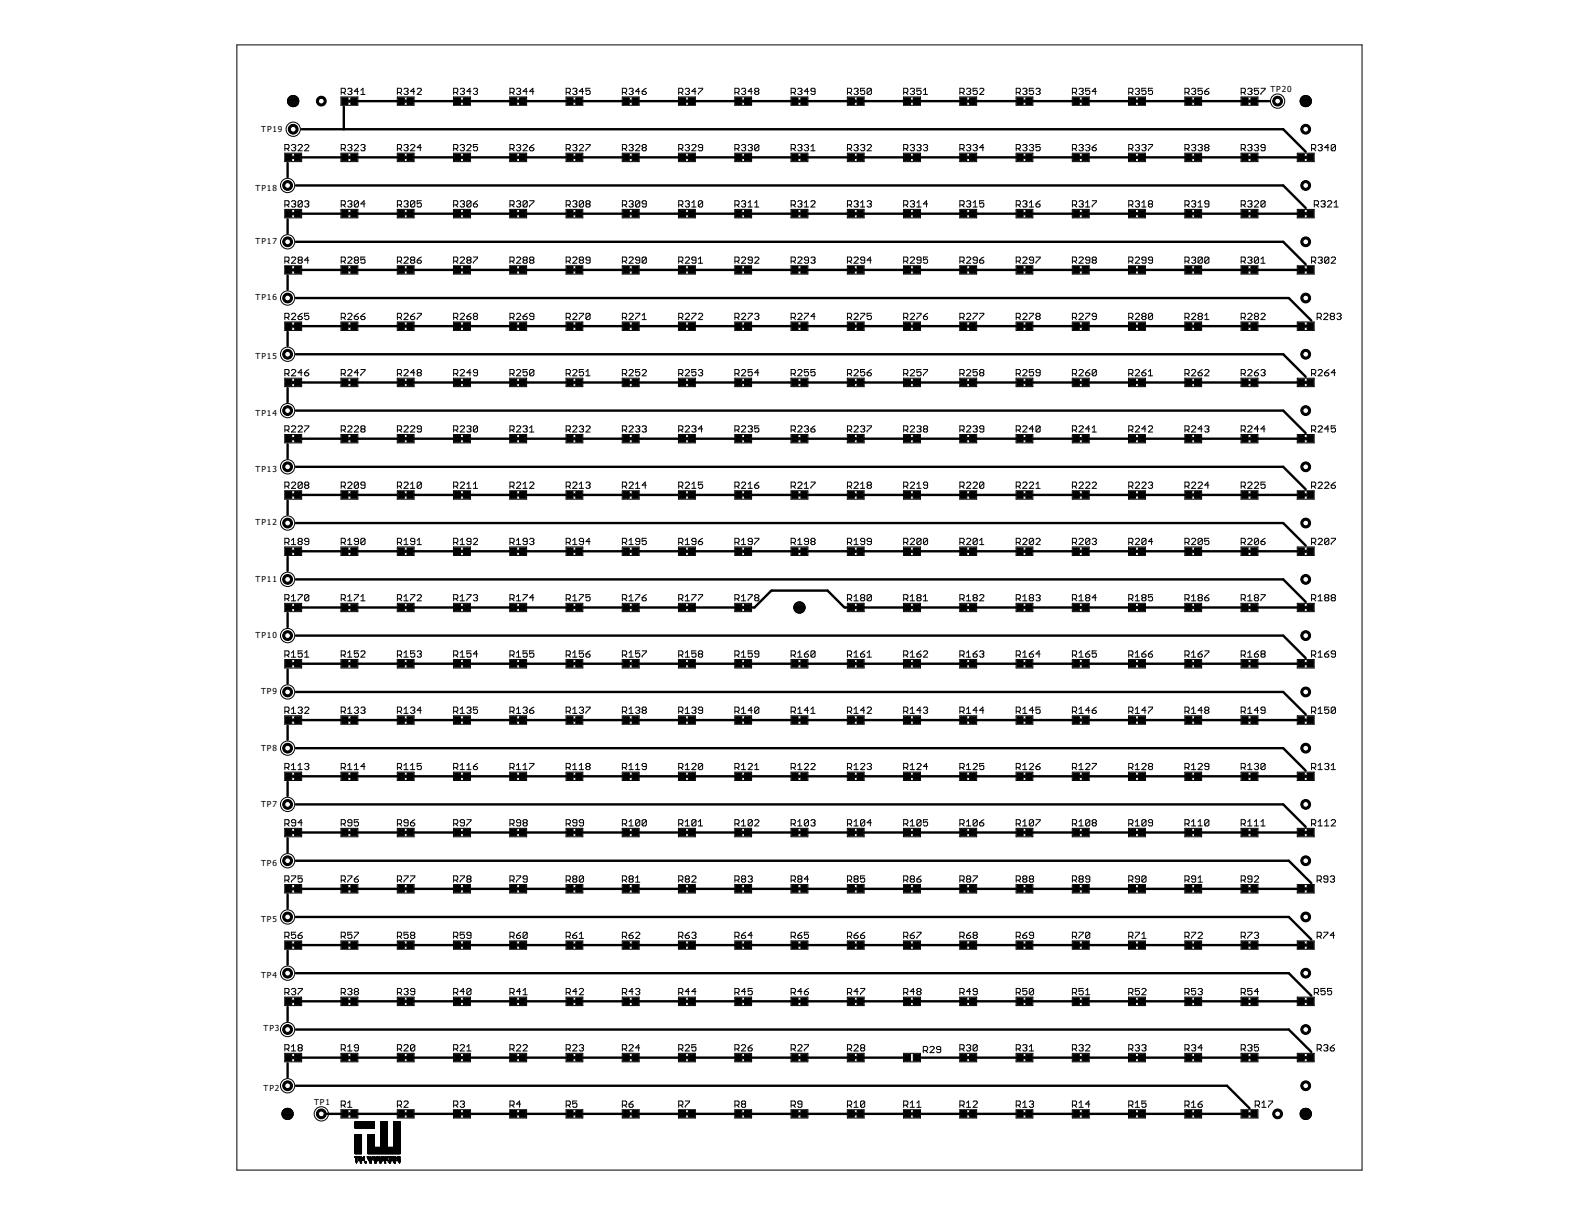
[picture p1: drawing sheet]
<svg xmlns="http://www.w3.org/2000/svg" width="279mm" height="216mm" viewBox="0 0 279 216" stroke-linecap="round" stroke-linejoin="round" font-family="sans-serif">
<defs><g id="words">
<g font-size="1.8">
<text x="225.8" y="16.3">TP20</text>
<text x="46.4" y="23.4">TP19</text>
<text x="45.4" y="33.9">TP18</text>
<text x="45.4" y="43.4">TP17</text>
<text x="45.4" y="53.4">TP16</text>
<text x="45.4" y="63.9">TP15</text>
<text x="45.4" y="73.9">TP14</text>
<text x="45.4" y="83.9">TP13</text>
<text x="45.4" y="93.4">TP12</text>
<text x="45.4" y="103.4">TP11</text>
<text x="45.4" y="113.4">TP10</text>
<text x="46.4" y="123.4">TP9</text>
<text x="46.4" y="133.4">TP8</text>
<text x="46.4" y="143.4">TP7</text>
<text x="46.4" y="153.9">TP6</text>
<text x="46.4" y="163.9">TP5</text>
<text x="46.4" y="173.9">TP4</text>
<text x="46.8" y="183.3">TP3</text>
<text x="46.8" y="193.8">TP2</text>
<text x="55.8" y="196.3">TP1</text>
</g>
</g></defs>
<g fill="#000" stroke="#000" stroke-width=".18">
<path d="M60.7 17.4h1.1v1.2h-1.1zM62.4 17.4h1.1v1.2h-1.1zM70.8 17.4h1.1v1.2h-1.1zM72.3 17.4h1.1v1.2h-1.1zM80.8 17.4h1.1v1.2h-1.1zM82.4 17.4h1.1v1.2h-1.1zM90.7 17.4h1.1v1.2h-1.1zM92.4 17.4h1.1v1.2h-1.1zM100.8 17.4h1.1v1.2h-1.1zM102.3 17.4h1.1v1.2h-1.1zM110.7 17.4h1.1v1.2h-1.1zM112.4 17.4h1.1v1.2h-1.1z"/>
<path d="M120.8 17.4h1.1v1.2h-1.1zM122.3 17.4h1.1v1.2h-1.1zM130.7 17.4h1.1v1.2h-1.1zM132.3 17.4h1.1v1.2h-1.1zM140.7 17.4h1.1v1.2h-1.1zM142.3 17.4h1.1v1.2h-1.1zM150.7 17.4h1.1v1.2h-1.1zM152.3 17.4h1.1v1.2h-1.1zM160.7 17.4h1.1v1.2h-1.1zM162.3 17.4h1.1v1.2h-1.1zM170.7 17.4h1.1v1.2h-1.1zM172.3 17.4h1.1v1.2h-1.1z"/>
<path d="M180.7 17.4h1.1v1.2h-1.1zM182.3 17.4h1.1v1.2h-1.1zM190.7 17.4h1.1v1.2h-1.1zM192.3 17.4h1.1v1.2h-1.1zM200.7 17.4h1.1v1.2h-1.1zM202.3 17.4h1.1v1.2h-1.1zM210.7 17.4h1.1v1.2h-1.1zM212.3 17.4h1.1v1.2h-1.1zM220.7 17.4h1.1v1.2h-1.1zM222.3 17.4h1.1v1.2h-1.1zM50.8 37.4h1.1v1.2h-1.1zM50.8 27.4h1.1v1.2h-1.1z"/>
<path d="M52.4 37.4h1.1v1.2h-1.1zM52.4 27.4h1.1v1.2h-1.1zM60.7 37.4h1.1v1.2h-1.1zM60.7 27.4h1.1v1.2h-1.1zM62.4 37.4h1.1v1.2h-1.1zM62.4 27.4h1.1v1.2h-1.1zM70.8 37.4h1.1v1.2h-1.1zM70.8 27.4h1.1v1.2h-1.1zM72.3 37.4h1.1v1.2h-1.1zM72.3 27.4h1.1v1.2h-1.1zM80.8 37.4h1.1v1.2h-1.1zM80.8 27.4h1.1v1.2h-1.1z"/>
<path d="M82.4 37.4h1.1v1.2h-1.1zM82.4 27.4h1.1v1.2h-1.1zM90.7 37.4h1.1v1.2h-1.1zM90.7 27.4h1.1v1.2h-1.1zM92.4 37.4h1.1v1.2h-1.1zM92.4 27.4h1.1v1.2h-1.1zM100.8 37.4h1.1v1.2h-1.1zM100.8 27.4h1.1v1.2h-1.1zM102.3 37.4h1.1v1.2h-1.1zM102.3 27.4h1.1v1.2h-1.1zM110.7 37.4h1.1v1.2h-1.1zM110.7 27.4h1.1v1.2h-1.1z"/>
<path d="M112.4 37.4h1.1v1.2h-1.1zM112.4 27.4h1.1v1.2h-1.1zM120.8 37.4h1.1v1.2h-1.1zM120.8 27.4h1.1v1.2h-1.1zM122.3 37.4h1.1v1.2h-1.1zM122.3 27.4h1.1v1.2h-1.1zM130.7 37.4h1.1v1.2h-1.1zM130.7 27.4h1.1v1.2h-1.1zM132.3 37.4h1.1v1.2h-1.1zM132.3 27.4h1.1v1.2h-1.1zM140.7 37.4h1.1v1.2h-1.1zM140.7 27.4h1.1v1.2h-1.1z"/>
<path d="M142.3 37.4h1.1v1.2h-1.1zM142.3 27.4h1.1v1.2h-1.1zM150.7 37.4h1.1v1.2h-1.1zM150.7 27.4h1.1v1.2h-1.1zM152.3 37.4h1.1v1.2h-1.1zM152.3 27.4h1.1v1.2h-1.1zM160.7 37.4h1.1v1.2h-1.1zM160.7 27.4h1.1v1.2h-1.1zM162.3 37.4h1.1v1.2h-1.1zM162.3 27.4h1.1v1.2h-1.1zM170.7 37.4h1.1v1.2h-1.1zM170.7 27.4h1.1v1.2h-1.1z"/>
<path d="M172.3 37.4h1.1v1.2h-1.1zM172.3 27.4h1.1v1.2h-1.1zM180.7 37.4h1.1v1.2h-1.1zM180.7 27.4h1.1v1.2h-1.1zM182.3 37.4h1.1v1.2h-1.1zM182.3 27.4h1.1v1.2h-1.1zM190.7 37.4h1.1v1.2h-1.1zM190.7 27.4h1.1v1.2h-1.1zM192.3 37.4h1.1v1.2h-1.1zM192.3 27.4h1.1v1.2h-1.1zM200.7 37.4h1.1v1.2h-1.1zM200.7 27.4h1.1v1.2h-1.1z"/>
<path d="M202.3 37.4h1.1v1.2h-1.1zM202.3 27.4h1.1v1.2h-1.1zM210.7 37.4h1.1v1.2h-1.1zM210.7 27.4h1.1v1.2h-1.1zM212.3 37.4h1.1v1.2h-1.1zM212.3 27.4h1.1v1.2h-1.1zM220.7 37.4h1.1v1.2h-1.1zM220.7 27.4h1.1v1.2h-1.1zM222.3 37.4h1.1v1.2h-1.1zM222.3 27.4h1.1v1.2h-1.1zM230.7 37.4h1.1v1.2h-1.1zM230.7 27.4h1.1v1.2h-1.1z"/>
<path d="M232.3 37.4h1.1v1.2h-1.1zM232.3 27.4h1.1v1.2h-1.1zM50.8 57.4h1.1v1.1h-1.1zM50.8 47.4h1.1v1.2h-1.1zM52.4 57.4h1.1v1.1h-1.1zM52.4 47.4h1.1v1.2h-1.1zM60.7 57.4h1.1v1.1h-1.1zM60.7 47.4h1.1v1.2h-1.1zM62.4 57.4h1.1v1.1h-1.1zM62.4 47.4h1.1v1.2h-1.1zM70.8 57.4h1.1v1.1h-1.1zM70.8 47.4h1.1v1.2h-1.1z"/>
<path d="M72.3 57.4h1.1v1.1h-1.1zM72.3 47.4h1.1v1.2h-1.1zM80.8 57.4h1.1v1.1h-1.1zM80.8 47.4h1.1v1.2h-1.1zM82.4 57.4h1.1v1.1h-1.1zM82.4 47.4h1.1v1.2h-1.1zM90.7 57.4h1.1v1.1h-1.1zM90.7 47.4h1.1v1.2h-1.1zM92.4 57.4h1.1v1.1h-1.1zM92.4 47.4h1.1v1.2h-1.1zM100.8 57.4h1.1v1.1h-1.1zM100.8 47.4h1.1v1.2h-1.1z"/>
<path d="M102.3 57.4h1.1v1.1h-1.1zM102.3 47.4h1.1v1.2h-1.1zM110.7 57.4h1.1v1.1h-1.1zM110.7 47.4h1.1v1.2h-1.1zM112.4 57.4h1.1v1.1h-1.1zM112.4 47.4h1.1v1.2h-1.1zM120.8 57.4h1.1v1.1h-1.1zM120.8 47.4h1.1v1.2h-1.1zM122.3 57.4h1.1v1.1h-1.1zM122.3 47.4h1.1v1.2h-1.1zM130.7 57.4h1.1v1.1h-1.1zM130.7 47.4h1.1v1.2h-1.1z"/>
<path d="M132.3 57.4h1.1v1.1h-1.1zM132.3 47.4h1.1v1.2h-1.1zM140.7 57.4h1.1v1.1h-1.1zM140.7 47.4h1.1v1.2h-1.1zM142.3 57.4h1.1v1.1h-1.1zM142.3 47.4h1.1v1.2h-1.1zM150.7 57.4h1.1v1.1h-1.1zM150.7 47.4h1.1v1.2h-1.1zM152.3 57.4h1.1v1.1h-1.1zM152.3 47.4h1.1v1.2h-1.1zM160.7 57.4h1.1v1.1h-1.1zM160.7 47.4h1.1v1.2h-1.1z"/>
<path d="M162.3 57.4h1.1v1.1h-1.1zM162.3 47.4h1.1v1.2h-1.1zM170.7 57.4h1.1v1.1h-1.1zM170.7 47.4h1.1v1.2h-1.1zM172.3 57.4h1.1v1.1h-1.1zM172.3 47.4h1.1v1.2h-1.1zM180.7 57.4h1.1v1.1h-1.1zM180.7 47.4h1.1v1.2h-1.1zM182.3 57.4h1.1v1.1h-1.1zM182.3 47.4h1.1v1.2h-1.1zM190.7 57.4h1.1v1.1h-1.1zM190.7 47.4h1.1v1.2h-1.1z"/>
<path d="M192.3 57.4h1.1v1.1h-1.1zM192.3 47.4h1.1v1.2h-1.1zM200.7 57.4h1.1v1.1h-1.1zM200.7 47.4h1.1v1.2h-1.1zM202.3 57.4h1.1v1.1h-1.1zM202.3 47.4h1.1v1.2h-1.1zM210.7 57.4h1.1v1.1h-1.1zM210.7 47.4h1.1v1.2h-1.1zM212.3 57.4h1.1v1.1h-1.1zM212.3 47.4h1.1v1.2h-1.1zM220.7 57.4h1.1v1.1h-1.1zM220.7 47.4h1.1v1.2h-1.1z"/>
<path d="M222.3 57.4h1.1v1.1h-1.1zM222.3 47.4h1.1v1.2h-1.1zM230.7 57.4h1.1v1.1h-1.1zM230.7 47.4h1.1v1.2h-1.1zM232.3 57.4h1.1v1.1h-1.1zM232.3 47.4h1.1v1.2h-1.1zM50.8 77.4h1.1v1.1h-1.1zM50.8 67.4h1.1v1.2h-1.1zM52.4 77.4h1.1v1.1h-1.1zM52.4 67.4h1.1v1.2h-1.1zM60.7 77.4h1.1v1.1h-1.1zM60.7 67.4h1.1v1.2h-1.1z"/>
<path d="M62.4 77.4h1.1v1.1h-1.1zM62.4 67.4h1.1v1.2h-1.1zM70.8 77.4h1.1v1.1h-1.1zM70.8 67.4h1.1v1.2h-1.1zM72.3 77.4h1.1v1.1h-1.1zM72.3 67.4h1.1v1.2h-1.1zM80.8 77.4h1.1v1.1h-1.1zM80.8 67.4h1.1v1.2h-1.1zM82.4 77.4h1.1v1.1h-1.1zM82.4 67.4h1.1v1.2h-1.1zM90.7 77.4h1.1v1.1h-1.1zM90.7 67.4h1.1v1.2h-1.1z"/>
<path d="M92.4 77.4h1.1v1.1h-1.1zM92.4 67.4h1.1v1.2h-1.1zM100.8 77.4h1.1v1.1h-1.1zM100.8 67.4h1.1v1.2h-1.1zM102.3 77.4h1.1v1.1h-1.1zM102.3 67.4h1.1v1.2h-1.1zM110.7 77.4h1.1v1.1h-1.1zM110.7 67.4h1.1v1.2h-1.1zM112.4 77.4h1.1v1.1h-1.1zM112.4 67.4h1.1v1.2h-1.1zM120.8 77.4h1.1v1.1h-1.1zM120.8 67.4h1.1v1.2h-1.1z"/>
<path d="M122.3 77.4h1.1v1.1h-1.1zM122.3 67.4h1.1v1.2h-1.1zM130.7 77.4h1.1v1.1h-1.1zM130.7 67.4h1.1v1.2h-1.1zM132.3 77.4h1.1v1.1h-1.1zM132.3 67.4h1.1v1.2h-1.1zM140.7 77.4h1.1v1.1h-1.1zM140.7 67.4h1.1v1.2h-1.1zM142.3 77.4h1.1v1.1h-1.1zM142.3 67.4h1.1v1.2h-1.1zM150.7 77.4h1.1v1.1h-1.1zM150.7 67.4h1.1v1.2h-1.1z"/>
<path d="M152.3 77.4h1.1v1.1h-1.1zM152.3 67.4h1.1v1.2h-1.1zM160.7 77.4h1.1v1.1h-1.1zM160.7 67.4h1.1v1.2h-1.1zM162.3 77.4h1.1v1.1h-1.1zM162.3 67.4h1.1v1.2h-1.1zM170.7 77.4h1.1v1.1h-1.1zM170.7 67.4h1.1v1.2h-1.1zM172.3 77.4h1.1v1.1h-1.1zM172.3 67.4h1.1v1.2h-1.1zM180.7 77.4h1.1v1.1h-1.1zM180.7 67.4h1.1v1.2h-1.1z"/>
<path d="M182.3 77.4h1.1v1.1h-1.1zM182.3 67.4h1.1v1.2h-1.1zM190.7 77.4h1.1v1.1h-1.1zM190.7 67.4h1.1v1.2h-1.1zM192.3 77.4h1.1v1.1h-1.1zM192.3 67.4h1.1v1.2h-1.1zM200.7 77.4h1.1v1.1h-1.1zM200.7 67.4h1.1v1.2h-1.1zM202.3 77.4h1.1v1.1h-1.1zM202.3 67.4h1.1v1.2h-1.1zM210.7 77.4h1.1v1.1h-1.1zM210.7 67.4h1.1v1.2h-1.1z"/>
<path d="M212.3 77.4h1.1v1.1h-1.1zM212.3 67.4h1.1v1.2h-1.1zM220.7 77.4h1.1v1.1h-1.1zM220.7 67.4h1.1v1.2h-1.1zM222.3 77.4h1.1v1.1h-1.1zM222.3 67.4h1.1v1.2h-1.1zM230.7 77.4h1.1v1.1h-1.1zM230.7 67.4h1.1v1.2h-1.1zM232.3 77.4h1.1v1.1h-1.1zM232.3 67.4h1.1v1.2h-1.1zM50.8 97.4h1.1v1.2h-1.1zM50.8 87.4h1.1v1.1h-1.1z"/>
<path d="M52.4 97.4h1.1v1.2h-1.1zM52.4 87.4h1.1v1.1h-1.1zM60.7 97.4h1.1v1.2h-1.1zM60.7 87.4h1.1v1.1h-1.1zM62.4 97.4h1.1v1.2h-1.1zM62.4 87.4h1.1v1.1h-1.1zM70.8 97.4h1.1v1.2h-1.1zM70.8 87.4h1.1v1.1h-1.1zM72.3 97.4h1.1v1.2h-1.1zM72.3 87.4h1.1v1.1h-1.1zM80.8 97.4h1.1v1.2h-1.1zM80.8 87.4h1.1v1.1h-1.1z"/>
<path d="M82.4 97.4h1.1v1.2h-1.1zM82.4 87.4h1.1v1.1h-1.1zM90.7 97.4h1.1v1.2h-1.1zM90.7 87.4h1.1v1.1h-1.1zM92.4 97.4h1.1v1.2h-1.1zM92.4 87.4h1.1v1.1h-1.1zM100.8 97.4h1.1v1.2h-1.1zM100.8 87.4h1.1v1.1h-1.1zM102.3 97.4h1.1v1.2h-1.1zM102.3 87.4h1.1v1.1h-1.1zM110.7 97.4h1.1v1.2h-1.1zM110.7 87.4h1.1v1.1h-1.1z"/>
<path d="M112.4 97.4h1.1v1.2h-1.1zM112.4 87.4h1.1v1.1h-1.1zM120.8 97.4h1.1v1.2h-1.1zM120.8 87.4h1.1v1.1h-1.1zM122.3 97.4h1.1v1.2h-1.1zM122.3 87.4h1.1v1.1h-1.1zM130.7 97.4h1.1v1.2h-1.1zM130.7 87.4h1.1v1.1h-1.1zM132.3 97.4h1.1v1.2h-1.1zM132.3 87.4h1.1v1.1h-1.1zM140.7 97.4h1.1v1.2h-1.1zM140.7 87.4h1.1v1.1h-1.1z"/>
<path d="M142.3 97.4h1.1v1.2h-1.1zM142.3 87.4h1.1v1.1h-1.1zM150.7 97.4h1.1v1.2h-1.1zM150.7 87.4h1.1v1.1h-1.1zM152.3 97.4h1.1v1.2h-1.1zM152.3 87.4h1.1v1.1h-1.1zM160.7 97.4h1.1v1.2h-1.1zM160.7 87.4h1.1v1.1h-1.1zM162.3 97.4h1.1v1.2h-1.1zM162.3 87.4h1.1v1.1h-1.1zM170.7 97.4h1.1v1.2h-1.1zM170.7 87.4h1.1v1.1h-1.1z"/>
<path d="M172.3 97.4h1.1v1.2h-1.1zM172.3 87.4h1.1v1.1h-1.1zM180.7 97.4h1.1v1.2h-1.1zM180.7 87.4h1.1v1.1h-1.1zM182.3 97.4h1.1v1.2h-1.1zM182.3 87.4h1.1v1.1h-1.1zM190.7 97.4h1.1v1.2h-1.1zM190.7 87.4h1.1v1.1h-1.1zM192.3 97.4h1.1v1.2h-1.1zM192.3 87.4h1.1v1.1h-1.1zM200.7 97.4h1.1v1.2h-1.1zM200.7 87.4h1.1v1.1h-1.1z"/>
<path d="M202.3 97.4h1.1v1.2h-1.1zM202.3 87.4h1.1v1.1h-1.1zM210.7 97.4h1.1v1.2h-1.1zM210.7 87.4h1.1v1.1h-1.1zM212.3 97.4h1.1v1.2h-1.1zM212.3 87.4h1.1v1.1h-1.1zM220.7 97.4h1.1v1.2h-1.1zM220.7 87.4h1.1v1.1h-1.1zM222.3 97.4h1.1v1.2h-1.1zM222.3 87.4h1.1v1.1h-1.1zM230.7 97.4h1.1v1.2h-1.1zM230.7 87.4h1.1v1.1h-1.1z"/>
<path d="M232.3 97.4h1.1v1.2h-1.1zM232.3 87.4h1.1v1.1h-1.1zM50.8 117.3h1.1v1.2h-1.1zM50.8 107.4h1.1v1.1h-1.1zM52.4 117.3h1.1v1.2h-1.1zM52.4 107.4h1.1v1.1h-1.1zM60.7 117.3h1.1v1.2h-1.1zM60.7 107.4h1.1v1.1h-1.1zM62.4 117.3h1.1v1.2h-1.1zM62.4 107.4h1.1v1.1h-1.1zM70.8 117.3h1.1v1.2h-1.1zM70.8 107.4h1.1v1.1h-1.1z"/>
<path d="M72.3 117.3h1.1v1.2h-1.1zM72.3 107.4h1.1v1.1h-1.1zM80.8 117.3h1.1v1.2h-1.1zM80.8 107.4h1.1v1.1h-1.1zM82.4 117.3h1.1v1.2h-1.1zM82.4 107.4h1.1v1.1h-1.1zM90.7 117.3h1.1v1.2h-1.1zM90.7 107.4h1.1v1.1h-1.1zM92.4 117.3h1.1v1.2h-1.1zM92.4 107.4h1.1v1.1h-1.1zM100.8 117.3h1.1v1.2h-1.1zM100.8 107.4h1.1v1.1h-1.1z"/>
<path d="M102.3 117.3h1.1v1.2h-1.1zM102.3 107.4h1.1v1.1h-1.1zM110.7 117.3h1.1v1.2h-1.1zM110.7 107.4h1.1v1.1h-1.1zM112.4 117.3h1.1v1.2h-1.1zM112.4 107.4h1.1v1.1h-1.1zM120.8 117.3h1.1v1.2h-1.1zM120.8 107.4h1.1v1.1h-1.1zM122.3 117.3h1.1v1.2h-1.1zM122.3 107.4h1.1v1.1h-1.1zM130.7 117.3h1.1v1.2h-1.1zM130.7 107.4h1.1v1.1h-1.1z"/>
<path d="M132.3 117.3h1.1v1.2h-1.1zM132.3 107.4h1.1v1.1h-1.1zM140.7 117.3h1.1v1.2h-1.1zM142.3 117.3h1.1v1.2h-1.1zM150.7 117.3h1.1v1.2h-1.1zM150.7 107.4h1.1v1.1h-1.1zM152.3 117.3h1.1v1.2h-1.1zM152.3 107.4h1.1v1.1h-1.1zM160.7 117.3h1.1v1.2h-1.1zM160.7 107.4h1.1v1.1h-1.1zM162.3 117.3h1.1v1.2h-1.1zM162.3 107.4h1.1v1.1h-1.1z"/>
<path d="M170.7 117.3h1.1v1.2h-1.1zM170.7 107.4h1.1v1.1h-1.1zM172.3 117.3h1.1v1.2h-1.1zM172.3 107.4h1.1v1.1h-1.1zM180.7 117.3h1.1v1.2h-1.1zM180.7 107.4h1.1v1.1h-1.1zM182.3 117.3h1.1v1.2h-1.1zM182.3 107.4h1.1v1.1h-1.1zM190.7 117.3h1.1v1.2h-1.1zM190.7 107.4h1.1v1.1h-1.1zM192.3 117.3h1.1v1.2h-1.1zM192.3 107.4h1.1v1.1h-1.1z"/>
<path d="M200.7 117.3h1.1v1.2h-1.1zM200.7 107.4h1.1v1.1h-1.1zM202.3 117.3h1.1v1.2h-1.1zM202.3 107.4h1.1v1.1h-1.1zM210.7 117.3h1.1v1.2h-1.1zM210.7 107.4h1.1v1.1h-1.1zM212.3 117.3h1.1v1.2h-1.1zM212.3 107.4h1.1v1.1h-1.1zM220.7 117.3h1.1v1.2h-1.1zM220.7 107.4h1.1v1.1h-1.1zM222.3 117.3h1.1v1.2h-1.1zM222.3 107.4h1.1v1.1h-1.1z"/>
<path d="M230.7 117.3h1.1v1.2h-1.1zM230.7 107.4h1.1v1.1h-1.1zM232.3 117.3h1.1v1.2h-1.1zM232.3 107.4h1.1v1.1h-1.1zM50.8 137.4h1.1v1.1h-1.1zM50.8 127.4h1.1v1.1h-1.1zM52.4 137.4h1.1v1.1h-1.1zM52.4 127.4h1.1v1.1h-1.1zM60.7 137.4h1.1v1.1h-1.1zM60.7 127.4h1.1v1.1h-1.1zM62.4 137.4h1.1v1.1h-1.1zM62.4 127.4h1.1v1.1h-1.1z"/>
<path d="M70.8 137.4h1.1v1.1h-1.1zM70.8 127.4h1.1v1.1h-1.1zM72.3 137.4h1.1v1.1h-1.1zM72.3 127.4h1.1v1.1h-1.1zM80.8 137.4h1.1v1.1h-1.1zM80.8 127.4h1.1v1.1h-1.1zM82.4 137.4h1.1v1.1h-1.1zM82.4 127.4h1.1v1.1h-1.1zM90.7 137.4h1.1v1.1h-1.1zM90.7 127.4h1.1v1.1h-1.1zM92.4 137.4h1.1v1.1h-1.1zM92.4 127.4h1.1v1.1h-1.1z"/>
<path d="M100.8 137.4h1.1v1.1h-1.1zM100.8 127.4h1.1v1.1h-1.1zM102.3 137.4h1.1v1.1h-1.1zM102.3 127.4h1.1v1.1h-1.1zM110.7 137.4h1.1v1.1h-1.1zM110.7 127.4h1.1v1.1h-1.1zM112.4 137.4h1.1v1.1h-1.1zM112.4 127.4h1.1v1.1h-1.1zM120.8 137.4h1.1v1.1h-1.1zM120.8 127.4h1.1v1.1h-1.1zM122.3 137.4h1.1v1.1h-1.1zM122.3 127.4h1.1v1.1h-1.1z"/>
<path d="M130.7 137.4h1.1v1.1h-1.1zM130.7 127.4h1.1v1.1h-1.1zM132.3 137.4h1.1v1.1h-1.1zM132.3 127.4h1.1v1.1h-1.1zM140.7 137.4h1.1v1.1h-1.1zM140.7 127.4h1.1v1.1h-1.1zM142.3 137.4h1.1v1.1h-1.1zM142.3 127.4h1.1v1.1h-1.1zM150.7 137.4h1.1v1.1h-1.1zM150.7 127.4h1.1v1.1h-1.1zM152.3 137.4h1.1v1.1h-1.1zM152.3 127.4h1.1v1.1h-1.1z"/>
<path d="M160.7 137.4h1.1v1.1h-1.1zM160.7 127.4h1.1v1.1h-1.1zM162.3 137.4h1.1v1.1h-1.1zM162.3 127.4h1.1v1.1h-1.1zM170.7 137.4h1.1v1.1h-1.1zM170.7 127.4h1.1v1.1h-1.1zM172.3 137.4h1.1v1.1h-1.1zM172.3 127.4h1.1v1.1h-1.1zM180.7 137.4h1.1v1.1h-1.1zM180.7 127.4h1.1v1.1h-1.1zM182.3 137.4h1.1v1.1h-1.1zM182.3 127.4h1.1v1.1h-1.1z"/>
<path d="M190.7 137.4h1.1v1.1h-1.1zM190.7 127.4h1.1v1.1h-1.1zM192.3 137.4h1.1v1.1h-1.1zM192.3 127.4h1.1v1.1h-1.1zM200.7 137.4h1.1v1.1h-1.1zM200.7 127.4h1.1v1.1h-1.1zM202.3 137.4h1.1v1.1h-1.1zM202.3 127.4h1.1v1.1h-1.1zM210.7 137.4h1.1v1.1h-1.1zM210.7 127.4h1.1v1.1h-1.1zM212.3 137.4h1.1v1.1h-1.1zM212.3 127.4h1.1v1.1h-1.1z"/>
<path d="M220.7 137.4h1.1v1.1h-1.1zM220.7 127.4h1.1v1.1h-1.1zM222.3 137.4h1.1v1.1h-1.1zM222.3 127.4h1.1v1.1h-1.1zM230.7 137.4h1.1v1.1h-1.1zM230.7 127.4h1.1v1.1h-1.1zM232.3 137.4h1.1v1.1h-1.1zM232.3 127.4h1.1v1.1h-1.1zM50.8 157.4h1.1v1.1h-1.1zM50.8 147.3h1.1v1.2h-1.1zM52.4 157.4h1.1v1.1h-1.1zM52.4 147.3h1.1v1.2h-1.1z"/>
<path d="M60.7 157.4h1.1v1.1h-1.1zM60.7 147.3h1.1v1.2h-1.1zM62.4 157.4h1.1v1.1h-1.1zM62.4 147.3h1.1v1.2h-1.1zM70.8 157.4h1.1v1.1h-1.1zM70.8 147.3h1.1v1.2h-1.1zM72.3 157.4h1.1v1.1h-1.1zM72.3 147.3h1.1v1.2h-1.1zM80.8 157.4h1.1v1.1h-1.1zM80.8 147.3h1.1v1.2h-1.1zM82.4 157.4h1.1v1.1h-1.1zM82.4 147.3h1.1v1.2h-1.1z"/>
<path d="M90.7 157.4h1.1v1.1h-1.1zM90.7 147.3h1.1v1.2h-1.1zM92.4 157.4h1.1v1.1h-1.1zM92.4 147.3h1.1v1.2h-1.1zM100.8 157.4h1.1v1.1h-1.1zM100.8 147.3h1.1v1.2h-1.1zM102.3 157.4h1.1v1.1h-1.1zM102.3 147.3h1.1v1.2h-1.1zM110.7 157.4h1.1v1.1h-1.1zM110.7 147.3h1.1v1.2h-1.1zM112.4 157.4h1.1v1.1h-1.1zM112.4 147.3h1.1v1.2h-1.1z"/>
<path d="M120.8 157.4h1.1v1.1h-1.1zM120.8 147.3h1.1v1.2h-1.1zM122.3 157.4h1.1v1.1h-1.1zM122.3 147.3h1.1v1.2h-1.1zM130.7 157.4h1.1v1.1h-1.1zM130.7 147.3h1.1v1.2h-1.1zM132.3 157.4h1.1v1.1h-1.1zM132.3 147.3h1.1v1.2h-1.1zM140.7 157.4h1.1v1.1h-1.1zM140.7 147.3h1.1v1.2h-1.1zM142.3 157.4h1.1v1.1h-1.1zM142.3 147.3h1.1v1.2h-1.1z"/>
<path d="M150.7 157.4h1.1v1.1h-1.1zM150.7 147.3h1.1v1.2h-1.1zM152.3 157.4h1.1v1.1h-1.1zM152.3 147.3h1.1v1.2h-1.1zM160.7 157.4h1.1v1.1h-1.1zM160.7 147.3h1.1v1.2h-1.1zM162.3 157.4h1.1v1.1h-1.1zM162.3 147.3h1.1v1.2h-1.1zM170.7 157.4h1.1v1.1h-1.1zM170.7 147.3h1.1v1.2h-1.1zM172.3 157.4h1.1v1.1h-1.1zM172.3 147.3h1.1v1.2h-1.1z"/>
<path d="M180.7 157.4h1.1v1.1h-1.1zM180.7 147.3h1.1v1.2h-1.1zM182.3 157.4h1.1v1.1h-1.1zM182.3 147.3h1.1v1.2h-1.1zM190.7 157.4h1.1v1.1h-1.1zM190.7 147.3h1.1v1.2h-1.1zM192.3 157.4h1.1v1.1h-1.1zM192.3 147.3h1.1v1.2h-1.1zM200.7 157.4h1.1v1.1h-1.1zM200.7 147.3h1.1v1.2h-1.1zM202.3 157.4h1.1v1.1h-1.1zM202.3 147.3h1.1v1.2h-1.1z"/>
<path d="M210.7 157.4h1.1v1.1h-1.1zM210.7 147.3h1.1v1.2h-1.1zM212.3 157.4h1.1v1.1h-1.1zM212.3 147.3h1.1v1.2h-1.1zM220.7 157.4h1.1v1.1h-1.1zM220.7 147.3h1.1v1.2h-1.1zM222.3 157.4h1.1v1.1h-1.1zM222.3 147.3h1.1v1.2h-1.1zM230.7 157.4h1.1v1.1h-1.1zM230.7 147.3h1.1v1.2h-1.1zM232.3 157.4h1.1v1.1h-1.1zM232.3 147.3h1.1v1.2h-1.1z"/>
<path d="M50.8 177.3h1.1v1.2h-1.1zM50.8 167.3h1.1v1.2h-1.1zM52.4 177.3h1.1v1.2h-1.1zM52.4 167.3h1.1v1.2h-1.1zM60.7 177.3h1.1v1.2h-1.1zM60.7 167.3h1.1v1.2h-1.1zM62.4 177.3h1.1v1.2h-1.1zM62.4 167.3h1.1v1.2h-1.1zM70.8 177.3h1.1v1.2h-1.1zM70.8 167.3h1.1v1.2h-1.1zM72.3 177.3h1.1v1.2h-1.1zM72.3 167.3h1.1v1.2h-1.1z"/>
<path d="M80.8 177.3h1.1v1.2h-1.1zM80.8 167.3h1.1v1.2h-1.1zM82.4 177.3h1.1v1.2h-1.1zM82.4 167.3h1.1v1.2h-1.1zM90.7 177.3h1.1v1.2h-1.1zM90.7 167.3h1.1v1.2h-1.1zM92.4 177.3h1.1v1.2h-1.1zM92.4 167.3h1.1v1.2h-1.1zM100.8 177.3h1.1v1.2h-1.1zM100.8 167.3h1.1v1.2h-1.1zM102.3 177.3h1.1v1.2h-1.1zM102.3 167.3h1.1v1.2h-1.1z"/>
<path d="M110.7 177.3h1.1v1.2h-1.1zM110.7 167.3h1.1v1.2h-1.1zM112.4 177.3h1.1v1.2h-1.1zM112.4 167.3h1.1v1.2h-1.1zM120.8 177.3h1.1v1.2h-1.1zM120.8 167.3h1.1v1.2h-1.1zM122.3 177.3h1.1v1.2h-1.1zM122.3 167.3h1.1v1.2h-1.1zM130.7 177.3h1.1v1.2h-1.1zM130.7 167.3h1.1v1.2h-1.1zM132.3 177.3h1.1v1.2h-1.1zM132.3 167.3h1.1v1.2h-1.1z"/>
<path d="M140.7 177.3h1.1v1.2h-1.1zM140.7 167.3h1.1v1.2h-1.1zM142.3 177.3h1.1v1.2h-1.1zM142.3 167.3h1.1v1.2h-1.1zM150.7 177.3h1.1v1.2h-1.1zM150.7 167.3h1.1v1.2h-1.1zM152.3 177.3h1.1v1.2h-1.1zM152.3 167.3h1.1v1.2h-1.1zM160.7 177.3h1.1v1.2h-1.1zM160.7 167.3h1.1v1.2h-1.1zM162.3 177.3h1.1v1.2h-1.1zM162.3 167.3h1.1v1.2h-1.1z"/>
<path d="M170.7 177.3h1.1v1.2h-1.1zM170.7 167.3h1.1v1.2h-1.1zM172.3 177.3h1.1v1.2h-1.1zM172.3 167.3h1.1v1.2h-1.1zM180.7 177.3h1.1v1.2h-1.1zM180.7 167.3h1.1v1.2h-1.1zM182.3 177.3h1.1v1.2h-1.1zM182.3 167.3h1.1v1.2h-1.1zM190.7 177.3h1.1v1.2h-1.1zM190.7 167.3h1.1v1.2h-1.1zM192.3 177.3h1.1v1.2h-1.1zM192.3 167.3h1.1v1.2h-1.1z"/>
<path d="M200.7 177.3h1.1v1.2h-1.1zM200.7 167.3h1.1v1.2h-1.1zM202.3 177.3h1.1v1.2h-1.1zM202.3 167.3h1.1v1.2h-1.1zM210.7 177.3h1.1v1.2h-1.1zM210.7 167.3h1.1v1.2h-1.1zM212.3 177.3h1.1v1.2h-1.1zM212.3 167.3h1.1v1.2h-1.1zM220.7 177.3h1.1v1.2h-1.1zM220.7 167.3h1.1v1.2h-1.1zM222.3 177.3h1.1v1.2h-1.1zM222.3 167.3h1.1v1.2h-1.1z"/>
<path d="M230.7 177.3h1.1v1.2h-1.1zM230.7 167.3h1.1v1.2h-1.1zM232.3 177.3h1.1v1.2h-1.1zM232.3 167.3h1.1v1.2h-1.1zM50.8 187.3h1.1v1.2h-1.1zM52.4 187.3h1.1v1.2h-1.1zM60.7 197.3h1.1v1.2h-1.1zM60.7 187.3h1.1v1.2h-1.1zM62.4 197.3h1.1v1.2h-1.1zM62.4 187.3h1.1v1.2h-1.1zM70.8 197.3h1.1v1.2h-1.1zM70.8 187.3h1.1v1.2h-1.1z"/>
<path d="M72.3 197.3h1.1v1.2h-1.1zM72.3 187.3h1.1v1.2h-1.1zM80.8 197.3h1.1v1.2h-1.1zM80.8 187.3h1.1v1.2h-1.1zM82.4 197.3h1.1v1.2h-1.1zM82.4 187.3h1.1v1.2h-1.1zM90.7 197.3h1.1v1.2h-1.1zM90.7 187.3h1.1v1.2h-1.1zM92.4 197.3h1.1v1.2h-1.1zM92.4 187.3h1.1v1.2h-1.1zM100.8 197.3h1.1v1.2h-1.1zM100.8 187.3h1.1v1.2h-1.1z"/>
<path d="M102.3 197.3h1.1v1.2h-1.1zM102.3 187.3h1.1v1.2h-1.1zM110.7 197.3h1.1v1.2h-1.1zM110.7 187.3h1.1v1.2h-1.1zM112.4 197.3h1.1v1.2h-1.1zM112.4 187.3h1.1v1.2h-1.1zM120.8 197.3h1.1v1.2h-1.1zM120.8 187.3h1.1v1.2h-1.1zM122.3 197.3h1.1v1.2h-1.1zM122.3 187.3h1.1v1.2h-1.1zM130.7 197.3h1.1v1.2h-1.1zM130.7 187.3h1.1v1.2h-1.1z"/>
<path d="M132.3 197.3h1.1v1.2h-1.1zM132.3 187.3h1.1v1.2h-1.1zM140.7 197.3h1.1v1.2h-1.1zM140.7 187.3h1.1v1.2h-1.1zM142.3 197.3h1.1v1.2h-1.1zM142.3 187.3h1.1v1.2h-1.1zM150.7 197.3h1.1v1.2h-1.1zM150.7 187.3h1.1v1.2h-1.1zM152.3 197.3h1.1v1.2h-1.1zM152.3 187.3h1.1v1.2h-1.1zM160.7 197.3h1.1v1.2h-1.1zM160.7 187.3h1.1v1.2h-1.1z"/>
<path d="M162.3 197.3h1.1v1.2h-1.1zM162.3 187.3h1.1v1.2h-1.1zM170.7 197.3h1.1v1.2h-1.1zM170.7 187.3h1.1v1.2h-1.1zM172.3 197.3h1.1v1.2h-1.1zM172.3 187.3h1.1v1.2h-1.1zM180.7 197.3h1.1v1.2h-1.1zM180.7 187.3h1.1v1.2h-1.1zM182.3 197.3h1.1v1.2h-1.1zM182.3 187.3h1.1v1.2h-1.1zM190.7 197.3h1.1v1.2h-1.1zM190.7 187.3h1.1v1.2h-1.1z"/>
<path d="M192.3 197.3h1.1v1.2h-1.1zM192.3 187.3h1.1v1.2h-1.1zM200.7 197.3h1.1v1.2h-1.1zM200.7 187.3h1.1v1.2h-1.1zM202.3 197.3h1.1v1.2h-1.1zM202.3 187.3h1.1v1.2h-1.1zM210.7 197.3h1.1v1.2h-1.1zM210.7 187.3h1.1v1.2h-1.1zM212.3 197.3h1.1v1.2h-1.1zM212.3 187.3h1.1v1.2h-1.1zM220.7 197.3h1.1v1.2h-1.1zM220.7 187.3h1.1v1.2h-1.1z"/>
<path d="M222.3 197.3h1.1v1.2h-1.1zM222.3 187.3h1.1v1.2h-1.1zM230.7 187.3h1.1v1.2h-1.1zM232.3 187.3h1.1v1.2h-1.1z"/>
</g>
<g fill="#000" stroke="#000" stroke-width=".18">
<circle cx="57.1" cy="18" r=".87"/>
<circle cx="62.1" cy="18" r=".21"/>
<circle cx="72.1" cy="18" r=".21"/>
<circle cx="82.1" cy="18" r=".21"/>
<circle cx="92.1" cy="18" r=".21"/>
<circle cx="102.1" cy="18" r=".21"/>
<circle cx="112.1" cy="18" r=".21"/>
<circle cx="122.1" cy="18" r=".21"/>
<circle cx="132.1" cy="18" r=".21"/>
<circle cx="142.1" cy="18" r=".21"/>
<circle cx="152.1" cy="18" r=".21"/>
<circle cx="162.1" cy="18" r=".21"/>
<circle cx="172.1" cy="18" r=".21"/>
<circle cx="182.1" cy="18" r=".21"/>
<circle cx="192.1" cy="18" r=".21"/>
<circle cx="202.1" cy="18" r=".21"/>
<circle cx="212.1" cy="18" r=".21"/>
<circle cx="222.1" cy="18" r=".21"/>
<circle cx="227.1" cy="18" r=".87"/>
<circle cx="51.1" cy="33" r=".87"/>
<circle cx="52.1" cy="23" r=".87"/>
<circle cx="52.1" cy="28" r=".21"/>
<circle cx="52.1" cy="38" r=".21"/>
<circle cx="62.1" cy="28" r=".21"/>
<circle cx="62.1" cy="38" r=".21"/>
<circle cx="72.1" cy="38" r=".21"/>
<circle cx="72.1" cy="28" r=".21"/>
<circle cx="82.1" cy="38" r=".21"/>
<circle cx="82.1" cy="28" r=".21"/>
<circle cx="92.1" cy="28" r=".21"/>
<circle cx="92.1" cy="38" r=".21"/>
<circle cx="102.1" cy="38" r=".21"/>
<circle cx="102.1" cy="28" r=".21"/>
<circle cx="112.1" cy="28" r=".21"/>
<circle cx="112.1" cy="38" r=".21"/>
<circle cx="122.1" cy="38" r=".21"/>
<circle cx="122.1" cy="28" r=".21"/>
<circle cx="132.1" cy="38" r=".21"/>
<circle cx="132.1" cy="28" r=".21"/>
<circle cx="142.1" cy="38" r=".21"/>
<circle cx="142.1" cy="28" r=".21"/>
<circle cx="152.1" cy="38" r=".21"/>
<circle cx="152.1" cy="28" r=".21"/>
<circle cx="162.1" cy="38" r=".21"/>
<circle cx="162.1" cy="28" r=".21"/>
<circle cx="172.1" cy="38" r=".21"/>
<circle cx="172.1" cy="28" r=".21"/>
<circle cx="182.1" cy="28" r=".21"/>
<circle cx="182.1" cy="38" r=".21"/>
<circle cx="192.1" cy="28" r=".21"/>
<circle cx="192.1" cy="38" r=".21"/>
<circle cx="202.1" cy="28" r=".21"/>
<circle cx="202.1" cy="38" r=".21"/>
<circle cx="212.1" cy="28" r=".21"/>
<circle cx="212.1" cy="38" r=".21"/>
<circle cx="222.1" cy="28" r=".21"/>
<circle cx="222.1" cy="38" r=".21"/>
<circle cx="232.1" cy="33" r=".87"/>
<circle cx="232.1" cy="23" r=".87"/>
<circle cx="232.1" cy="28" r=".21"/>
<circle cx="232.1" cy="38" r=".21"/>
<circle cx="51.1" cy="53" r=".87"/>
<circle cx="51.1" cy="43" r=".87"/>
<circle cx="52.1" cy="48" r=".21"/>
<circle cx="52.1" cy="58" r=".21"/>
<circle cx="62.1" cy="58" r=".21"/>
<circle cx="62.1" cy="48" r=".21"/>
<circle cx="72.1" cy="48" r=".21"/>
<circle cx="72.1" cy="58" r=".21"/>
<circle cx="82.1" cy="58" r=".21"/>
<circle cx="82.1" cy="48" r=".21"/>
<circle cx="92.1" cy="48" r=".21"/>
<circle cx="92.1" cy="58" r=".21"/>
<circle cx="102.1" cy="48" r=".21"/>
<circle cx="102.1" cy="58" r=".21"/>
<circle cx="112.1" cy="58" r=".21"/>
<circle cx="112.1" cy="48" r=".21"/>
<circle cx="122.1" cy="48" r=".21"/>
<circle cx="122.1" cy="58" r=".21"/>
<circle cx="132.1" cy="48" r=".21"/>
<circle cx="132.1" cy="58" r=".21"/>
<circle cx="142.1" cy="58" r=".21"/>
<circle cx="142.1" cy="48" r=".21"/>
<circle cx="152.1" cy="48" r=".21"/>
<circle cx="152.1" cy="58" r=".21"/>
<circle cx="162.1" cy="48" r=".21"/>
<circle cx="162.1" cy="58" r=".21"/>
<circle cx="172.1" cy="58" r=".21"/>
<circle cx="172.1" cy="48" r=".21"/>
<circle cx="182.1" cy="58" r=".21"/>
<circle cx="182.1" cy="48" r=".21"/>
<circle cx="192.1" cy="58" r=".21"/>
<circle cx="192.1" cy="48" r=".21"/>
<circle cx="202.1" cy="58" r=".21"/>
<circle cx="202.1" cy="48" r=".21"/>
<circle cx="212.1" cy="48" r=".21"/>
<circle cx="212.1" cy="58" r=".21"/>
<circle cx="222.1" cy="58" r=".21"/>
<circle cx="222.1" cy="48" r=".21"/>
<circle cx="232.1" cy="53" r=".87"/>
<circle cx="232.1" cy="43" r=".87"/>
<circle cx="232.1" cy="58" r=".21"/>
<circle cx="232.1" cy="48" r=".21"/>
<circle cx="51.1" cy="73" r=".87"/>
<circle cx="51.1" cy="62.9" r=".87"/>
<circle cx="52.1" cy="68" r=".21"/>
<circle cx="52.1" cy="78" r=".21"/>
<circle cx="62.1" cy="68" r=".21"/>
<circle cx="62.1" cy="78" r=".21"/>
<circle cx="72.1" cy="78" r=".21"/>
<circle cx="72.1" cy="68" r=".21"/>
<circle cx="82.1" cy="68" r=".21"/>
<circle cx="82.1" cy="78" r=".21"/>
<circle cx="92.1" cy="78" r=".21"/>
<circle cx="92.1" cy="68" r=".21"/>
<circle cx="102.1" cy="78" r=".21"/>
<circle cx="102.1" cy="68" r=".21"/>
<circle cx="112.1" cy="68" r=".21"/>
<circle cx="112.1" cy="78" r=".21"/>
<circle cx="122.1" cy="78" r=".21"/>
<circle cx="122.1" cy="68" r=".21"/>
<circle cx="132.1" cy="78" r=".21"/>
<circle cx="132.1" cy="68" r=".21"/>
<circle cx="142.1" cy="68" r=".21"/>
<circle cx="142.1" cy="78" r=".21"/>
<circle cx="152.1" cy="78" r=".21"/>
<circle cx="152.1" cy="68" r=".21"/>
<circle cx="162.1" cy="78" r=".21"/>
<circle cx="162.1" cy="68" r=".21"/>
<circle cx="172.1" cy="68" r=".21"/>
<circle cx="172.1" cy="78" r=".21"/>
<circle cx="182.1" cy="78" r=".21"/>
<circle cx="182.1" cy="68" r=".21"/>
<circle cx="192.1" cy="78" r=".21"/>
<circle cx="192.1" cy="68" r=".21"/>
<circle cx="202.1" cy="78" r=".21"/>
<circle cx="202.1" cy="68" r=".21"/>
<circle cx="212.1" cy="78" r=".21"/>
<circle cx="212.1" cy="68" r=".21"/>
<circle cx="222.1" cy="78" r=".21"/>
<circle cx="222.1" cy="68" r=".21"/>
<circle cx="232.1" cy="73" r=".87"/>
<circle cx="232.1" cy="62.9" r=".87"/>
<circle cx="232.1" cy="78" r=".21"/>
<circle cx="232.1" cy="68" r=".21"/>
<circle cx="51.1" cy="83" r=".87"/>
<circle cx="51.1" cy="92.9" r=".87"/>
<circle cx="52.1" cy="98" r=".21"/>
<circle cx="52.1" cy="87.9" r=".21"/>
<circle cx="62.1" cy="87.9" r=".21"/>
<circle cx="62.1" cy="98" r=".21"/>
<circle cx="72.1" cy="98" r=".21"/>
<circle cx="72.1" cy="87.9" r=".21"/>
<circle cx="82.1" cy="98" r=".21"/>
<circle cx="82.1" cy="87.9" r=".21"/>
<circle cx="92.1" cy="98" r=".21"/>
<circle cx="92.1" cy="87.9" r=".21"/>
<circle cx="102.1" cy="98" r=".21"/>
<circle cx="102.1" cy="87.9" r=".21"/>
<circle cx="112.1" cy="98" r=".21"/>
<circle cx="112.1" cy="87.9" r=".21"/>
<circle cx="122.1" cy="87.9" r=".21"/>
<circle cx="122.1" cy="98" r=".21"/>
<circle cx="132.1" cy="98" r=".21"/>
<circle cx="132.1" cy="87.9" r=".21"/>
<circle cx="142.1" cy="98" r=".21"/>
<circle cx="142.1" cy="87.9" r=".21"/>
<circle cx="152.1" cy="98" r=".21"/>
<circle cx="152.1" cy="87.9" r=".21"/>
<circle cx="162.1" cy="98" r=".21"/>
<circle cx="162.1" cy="87.9" r=".21"/>
<circle cx="172.1" cy="98" r=".21"/>
<circle cx="172.1" cy="87.9" r=".21"/>
<circle cx="182.1" cy="98" r=".21"/>
<circle cx="182.1" cy="87.9" r=".21"/>
<circle cx="192.1" cy="98" r=".21"/>
<circle cx="192.1" cy="87.9" r=".21"/>
<circle cx="202.1" cy="87.9" r=".21"/>
<circle cx="202.1" cy="98" r=".21"/>
<circle cx="212.1" cy="87.9" r=".21"/>
<circle cx="212.1" cy="98" r=".21"/>
<circle cx="222.1" cy="98" r=".21"/>
<circle cx="222.1" cy="87.9" r=".21"/>
<circle cx="232.1" cy="83" r=".87"/>
<circle cx="232.1" cy="92.9" r=".87"/>
<circle cx="232.1" cy="98" r=".21"/>
<circle cx="232.1" cy="87.9" r=".21"/>
<circle cx="51.1" cy="103" r=".87"/>
<circle cx="51.1" cy="112.9" r=".87"/>
<circle cx="52.1" cy="117.9" r=".21"/>
<circle cx="52.1" cy="107.9" r=".21"/>
<circle cx="62.1" cy="117.9" r=".21"/>
<circle cx="62.1" cy="107.9" r=".21"/>
<circle cx="72.1" cy="107.9" r=".21"/>
<circle cx="72.1" cy="117.9" r=".21"/>
<circle cx="82.1" cy="117.9" r=".21"/>
<circle cx="82.1" cy="107.9" r=".21"/>
<circle cx="92.1" cy="117.9" r=".21"/>
<circle cx="92.1" cy="107.9" r=".21"/>
<circle cx="102.1" cy="117.9" r=".21"/>
<circle cx="102.1" cy="107.9" r=".21"/>
<circle cx="112.1" cy="107.9" r=".21"/>
<circle cx="112.1" cy="117.9" r=".21"/>
<circle cx="122.1" cy="117.9" r=".21"/>
<circle cx="122.1" cy="107.9" r=".21"/>
<circle cx="132.1" cy="107.9" r=".21"/>
<circle cx="132.1" cy="117.9" r=".21"/>
<circle cx="142.1" cy="117.9" r=".21"/>
<circle cx="152.1" cy="107.9" r=".21"/>
<circle cx="152.1" cy="117.9" r=".21"/>
<circle cx="162.1" cy="107.9" r=".21"/>
<circle cx="162.1" cy="117.9" r=".21"/>
<circle cx="172.1" cy="117.9" r=".21"/>
<circle cx="172.1" cy="107.9" r=".21"/>
<circle cx="182.1" cy="117.9" r=".21"/>
<circle cx="182.1" cy="107.9" r=".21"/>
<circle cx="192.1" cy="117.9" r=".21"/>
<circle cx="192.1" cy="107.9" r=".21"/>
<circle cx="202.1" cy="107.9" r=".21"/>
<circle cx="202.1" cy="117.9" r=".21"/>
<circle cx="212.1" cy="117.9" r=".21"/>
<circle cx="212.1" cy="107.9" r=".21"/>
<circle cx="222.1" cy="117.9" r=".21"/>
<circle cx="222.1" cy="107.9" r=".21"/>
<circle cx="232.1" cy="103" r=".87"/>
<circle cx="232.1" cy="112.9" r=".87"/>
<circle cx="232.1" cy="107.9" r=".21"/>
<circle cx="232.1" cy="117.9" r=".21"/>
<circle cx="51.1" cy="123" r=".87"/>
<circle cx="51.1" cy="132.9" r=".87"/>
<circle cx="52.1" cy="128" r=".21"/>
<circle cx="52.1" cy="137.9" r=".21"/>
<circle cx="62.1" cy="137.9" r=".21"/>
<circle cx="62.1" cy="128" r=".21"/>
<circle cx="72.1" cy="128" r=".21"/>
<circle cx="72.1" cy="137.9" r=".21"/>
<circle cx="82.1" cy="137.9" r=".21"/>
<circle cx="82.1" cy="128" r=".21"/>
<circle cx="92.1" cy="128" r=".21"/>
<circle cx="92.1" cy="137.9" r=".21"/>
<circle cx="102.1" cy="137.9" r=".21"/>
<circle cx="102.1" cy="128" r=".21"/>
<circle cx="112.1" cy="137.9" r=".21"/>
<circle cx="112.1" cy="128" r=".21"/>
<circle cx="122.1" cy="137.9" r=".21"/>
<circle cx="122.1" cy="128" r=".21"/>
<circle cx="132.1" cy="137.9" r=".21"/>
<circle cx="132.1" cy="128" r=".21"/>
<circle cx="142.1" cy="137.9" r=".21"/>
<circle cx="142.1" cy="128" r=".21"/>
<circle cx="152.1" cy="128" r=".21"/>
<circle cx="152.1" cy="137.9" r=".21"/>
<circle cx="162.1" cy="137.9" r=".21"/>
<circle cx="162.1" cy="128" r=".21"/>
<circle cx="172.1" cy="128" r=".21"/>
<circle cx="172.1" cy="137.9" r=".21"/>
<circle cx="182.1" cy="137.9" r=".21"/>
<circle cx="182.1" cy="128" r=".21"/>
<circle cx="192.1" cy="128" r=".21"/>
<circle cx="192.1" cy="137.9" r=".21"/>
<circle cx="202.1" cy="128" r=".21"/>
<circle cx="202.1" cy="137.9" r=".21"/>
<circle cx="212.1" cy="137.9" r=".21"/>
<circle cx="212.1" cy="128" r=".21"/>
<circle cx="222.1" cy="137.9" r=".21"/>
<circle cx="222.1" cy="128" r=".21"/>
<circle cx="232.1" cy="132.9" r=".87"/>
<circle cx="232.1" cy="123" r=".87"/>
<circle cx="232.1" cy="128" r=".21"/>
<circle cx="232.1" cy="137.9" r=".21"/>
<circle cx="51.1" cy="153" r=".87"/>
<circle cx="51.1" cy="142.9" r=".87"/>
<circle cx="52.1" cy="147.9" r=".21"/>
<circle cx="52.1" cy="157.9" r=".21"/>
<circle cx="62.1" cy="157.9" r=".21"/>
<circle cx="62.1" cy="147.9" r=".21"/>
<circle cx="72.1" cy="147.9" r=".21"/>
<circle cx="72.1" cy="157.9" r=".21"/>
<circle cx="82.1" cy="147.9" r=".21"/>
<circle cx="82.1" cy="157.9" r=".21"/>
<circle cx="92.1" cy="157.9" r=".21"/>
<circle cx="92.1" cy="147.9" r=".21"/>
<circle cx="102.1" cy="147.9" r=".21"/>
<circle cx="102.1" cy="157.9" r=".21"/>
<circle cx="112.1" cy="147.9" r=".21"/>
<circle cx="112.1" cy="157.9" r=".21"/>
<circle cx="122.1" cy="147.9" r=".21"/>
<circle cx="122.1" cy="157.9" r=".21"/>
<circle cx="132.1" cy="147.9" r=".21"/>
<circle cx="132.1" cy="157.9" r=".21"/>
<circle cx="142.1" cy="157.9" r=".21"/>
<circle cx="142.1" cy="147.9" r=".21"/>
<circle cx="152.1" cy="157.9" r=".21"/>
<circle cx="152.1" cy="147.9" r=".21"/>
<circle cx="162.1" cy="157.9" r=".21"/>
<circle cx="162.1" cy="147.9" r=".21"/>
<circle cx="172.1" cy="147.9" r=".21"/>
<circle cx="172.1" cy="157.9" r=".21"/>
<circle cx="182.1" cy="157.9" r=".21"/>
<circle cx="182.1" cy="147.9" r=".21"/>
<circle cx="192.1" cy="157.9" r=".21"/>
<circle cx="192.1" cy="147.9" r=".21"/>
<circle cx="202.1" cy="157.9" r=".21"/>
<circle cx="202.1" cy="147.9" r=".21"/>
<circle cx="212.1" cy="157.9" r=".21"/>
<circle cx="212.1" cy="147.9" r=".21"/>
<circle cx="222.1" cy="157.9" r=".21"/>
<circle cx="222.1" cy="147.9" r=".21"/>
<circle cx="232.1" cy="142.9" r=".87"/>
<circle cx="232.1" cy="153" r=".87"/>
<circle cx="232.1" cy="157.9" r=".21"/>
<circle cx="232.1" cy="147.9" r=".21"/>
<circle cx="51.1" cy="162.9" r=".87"/>
<circle cx="51.1" cy="172.9" r=".87"/>
<circle cx="52.1" cy="167.9" r=".21"/>
<circle cx="52.1" cy="177.9" r=".21"/>
<circle cx="62.1" cy="167.9" r=".21"/>
<circle cx="62.1" cy="177.9" r=".21"/>
<circle cx="72.1" cy="167.9" r=".21"/>
<circle cx="72.1" cy="177.9" r=".21"/>
<circle cx="82.1" cy="167.9" r=".21"/>
<circle cx="82.1" cy="177.9" r=".21"/>
<circle cx="92.1" cy="167.9" r=".21"/>
<circle cx="92.1" cy="177.9" r=".21"/>
<circle cx="102.1" cy="167.9" r=".21"/>
<circle cx="102.1" cy="177.9" r=".21"/>
<circle cx="112.1" cy="167.9" r=".21"/>
<circle cx="112.1" cy="177.9" r=".21"/>
<circle cx="122.1" cy="167.9" r=".21"/>
<circle cx="122.1" cy="177.9" r=".21"/>
<circle cx="132.1" cy="167.9" r=".21"/>
<circle cx="132.1" cy="177.9" r=".21"/>
<circle cx="142.1" cy="167.9" r=".21"/>
<circle cx="142.1" cy="177.9" r=".21"/>
<circle cx="152.1" cy="167.9" r=".21"/>
<circle cx="152.1" cy="177.9" r=".21"/>
<circle cx="162.1" cy="167.9" r=".21"/>
<circle cx="162.1" cy="177.9" r=".21"/>
<circle cx="172.1" cy="167.9" r=".21"/>
<circle cx="172.1" cy="177.9" r=".21"/>
<circle cx="182.1" cy="167.9" r=".21"/>
<circle cx="182.1" cy="177.9" r=".21"/>
<circle cx="192.1" cy="167.9" r=".21"/>
<circle cx="192.1" cy="177.9" r=".21"/>
<circle cx="202.1" cy="167.9" r=".21"/>
<circle cx="202.1" cy="177.9" r=".21"/>
<circle cx="212.1" cy="167.9" r=".21"/>
<circle cx="212.1" cy="177.9" r=".21"/>
<circle cx="222.1" cy="167.9" r=".21"/>
<circle cx="222.1" cy="177.9" r=".21"/>
<circle cx="232.1" cy="162.9" r=".87"/>
<circle cx="232.1" cy="172.9" r=".87"/>
<circle cx="232.1" cy="167.9" r=".21"/>
<circle cx="232.1" cy="177.9" r=".21"/>
<circle cx="51.1" cy="182.9" r=".87"/>
<circle cx="51.1" cy="192.9" r=".87"/>
<circle cx="52.1" cy="187.9" r=".21"/>
<circle cx="57.1" cy="197.9" r=".87"/>
<circle cx="57.1" cy="197.9" r=".76"/>
<circle cx="62.1" cy="197.9" r=".21"/>
<circle cx="62.1" cy="187.9" r=".21"/>
<circle cx="72.1" cy="197.9" r=".21"/>
<circle cx="72.1" cy="187.9" r=".21"/>
<circle cx="82.1" cy="197.9" r=".21"/>
<circle cx="82.1" cy="187.9" r=".21"/>
<circle cx="92.1" cy="197.9" r=".21"/>
<circle cx="92.1" cy="187.9" r=".21"/>
<circle cx="102.1" cy="197.9" r=".21"/>
<circle cx="102.1" cy="187.9" r=".21"/>
<circle cx="112.1" cy="187.9" r=".21"/>
<circle cx="112.1" cy="197.9" r=".21"/>
<circle cx="122.1" cy="187.9" r=".21"/>
<circle cx="122.1" cy="197.9" r=".21"/>
<circle cx="132.1" cy="197.9" r=".21"/>
<circle cx="132.1" cy="187.9" r=".21"/>
<circle cx="142.1" cy="197.9" r=".21"/>
<circle cx="142.1" cy="187.9" r=".21"/>
<circle cx="152.1" cy="187.9" r=".21"/>
<circle cx="152.1" cy="197.9" r=".21"/>
<circle cx="162.1" cy="197.9" r=".21"/>
<circle cx="172.1" cy="197.9" r=".21"/>
<circle cx="172.1" cy="187.9" r=".21"/>
<circle cx="182.1" cy="197.9" r=".21"/>
<circle cx="182.1" cy="187.9" r=".21"/>
<circle cx="192.1" cy="197.9" r=".21"/>
<circle cx="192.1" cy="187.9" r=".21"/>
<circle cx="202.1" cy="187.9" r=".21"/>
<circle cx="202.1" cy="197.9" r=".21"/>
<circle cx="212.1" cy="197.9" r=".21"/>
<circle cx="212.1" cy="187.9" r=".21"/>
<circle cx="222.1" cy="197.9" r=".21"/>
<circle cx="222.1" cy="187.9" r=".21"/>
<circle cx="227.1" cy="197.9" r=".87"/>
<circle cx="232.1" cy="182.9" r=".87"/>
<circle cx="232.1" cy="192.9" r=".87"/>
<circle cx="232.1" cy="187.9" r=".21"/>
</g>
<g fill="none" stroke="#000" stroke-width=".18">
<path d="M51.1 18.2h2M51.1 18.1h2M51.1 18h2M51.1 17.9h2M51.1 17.8h2M51.2 18.2h1.9M51.2 17.7h1.9M51.2 18.4h1.8M51.2 17.6h1.8M51.2 17.5h1.8M51.2 17.5l-.1 .3a.98 .98 0 0 0 .4 .9M51.3 18.5h1.6"/>
<path d="M51.3 17.4h1.6M51.4 18.6h1.5M51.4 17.3h1.5M51.5 18.7h1.3M51.5 17.2h1.2M51.6 18.8h1M51.6 17.1a.93 .93 0 0 1 1 0M51.6 17.1h1M51.6 17.1l-.4 .4M51.8 18.9h.6M51.8 17h.6M52.6 17.1l.1 .1"/>
<path d="M52.7 17.2l.3 .3M53 17.5l.1 .5M53.1 18a1 1 0 0 1-.6 .9 1 1 0 0 1-1-.2M60.6 17.2h3v1.5h-3zM60.6 16.4h.6l.2-.2v-.3l-.2-.2h-.6v1.1M61 16.4l.4 .4M61.8 15.9l.2-.2h.4l.1 .2-.1 .3M62.2 16.2h.2M62.4 16.2l.1 .2v.2l-.1 .2h-.4l-.2-.2M63.7 16.2h-.7l.5-.5v1.1M64.1 16l.4-.3v1.1M64.1 16.8h.8"/>
<path d="M70.6 17.2h3v1.5h-3zM70.6 16.4h.6l.2-.2v-.3l-.2-.2h-.6v1.1M71 16.4l.4 .4M71.8 15.9l.2-.2h.4l.1 .2-.1 .3M72.2 16.2h.2M72.4 16.2l.1 .2-.1 .4h-.4l-.2-.2M73.7 16.2h-.7l.5-.5v1.1M74.1 15.9l.2-.2h.4l.2 .2v.1l-.8 .8h.8M80.6 17.2h3v1.5h-3zM80.6 16.4h.6l.2-.2v-.3l-.2-.2h-.6v1.1M81 16.4l.4 .4M81.8 15.9l.2-.2h.4l.1 .2-.1 .3"/>
<path d="M82.2 16.2h.2M82.4 16.2l.1 .2v.2l-.1 .2h-.4l-.2-.2M83.7 16.2h-.7l.5-.5v1.1M84.1 15.9l.2-.2h.4l.2 .2-.2 .3M84.5 16.2h.2M84.7 16.2l.2 .2v.2l-.2 .2h-.4l-.2-.2M90.6 17.2h3v1.5h-3zM90.6 16.4h.6l.2-.2v-.3l-.2-.2h-.6v1.1M91 16.4l.4 .4M91.8 15.9l.2-.2h.4l.1 .2-.1 .3M92.2 16.2h.2M92.4 16.2l.1 .2v.2l-.1 .2h-.4l-.2-.2"/>
<path d="M93.7 16.2h-.7l.5-.5v1.1M94.9 16.2h-.8l.6-.5v1.1M100.6 17.2h3v1.5h-3zM100.6 16.4h.6l.2-.2v-.3l-.2-.2h-.6v1.1M101 16.4l.4 .4M101.8 15.9l.2-.2h.4l.1 .2-.1 .3M102.2 16.2h.2M102.4 16.2l.1 .2-.1 .4h-.4l-.2-.2M103.7 16.2h-.7l.5-.5v1.1M104.9 15.7h-.8v.5l.6-.2 .2 .2v.4l-.2 .2h-.4l-.2-.2M110.6 17.2h3v1.5h-3zM110.6 16.4h.6l.2-.2v-.3l-.2-.2h-.6v1.1"/>
<path d="M111 16.4l.4 .4M111.8 15.9l.2-.2h.4l.1 .2-.1 .3M112.2 16.2h.2M112.4 16.2l.1 .2v.2l-.1 .2h-.4l-.2-.2M113.7 16.2h-.7l.5-.5v1.1M114.1 16.2h.6l.2 .4-.2 .2h-.4l-.2-.2zM114.9 15.7l-.8 .5M120.6 17.2h3v1.5h-3zM120.6 16.4h.6l.2-.2v-.3l-.2-.2h-.6v1.1M121 16.4l.4 .4M121.8 15.9l.2-.2h.3l.2 .2-.2 .3M122.2 16.2h.1"/>
<path d="M122.3 16.2l.2 .2v.2l-.2 .2h-.3l-.2-.2M123.7 16.2h-.7l.5-.5v1.1M124.1 15.7h.8v.2l-.8 .7v.2M130.6 17.2h3v1.5h-3zM130.6 16.4h.6l.2-.2v-.3l-.2-.2h-.6v1.1M131 16.4l.4 .4M131.8 15.9l.2-.2h.4l.1 .2-.1 .3M132.2 16.2h.2M132.4 16.2l.1 .2-.1 .4h-.4l-.2-.2M133.7 16.2h-.7l.5-.5v1.1M134.3 16.2l-.2-.2v-.1l.2-.2h.4l.2 .2-.2 .3M134.3 16.2l-.2 .2v.2l.2 .2h.4l.2-.2-.2-.4"/>
<path d="M134.3 16.2h.4M140.6 17.2h3v1.5h-3zM140.6 16.4h.6l.2-.2v-.3l-.2-.2h-.6v1.1M141 16.4l.4 .4M141.8 15.9l.2-.2h.3l.2 .2-.2 .3M142.2 16.2h.1M142.3 16.2l.2 .2v.2l-.2 .2h-.3l-.2-.2M143.7 16.2h-.7l.5-.5v1.1M144.9 16.2h-.6l-.2-.2v-.1l.2-.2h.4l.2 .2v.7l-.2 .2h-.4l-.2-.2M150.6 17.2h3v1.5h-3zM150.6 16.4h.6l.2-.2v-.3l-.2-.2h-.6v1.1M151 16.4l.4 .4"/>
<path d="M151.8 15.9l.2-.2h.3l.2 .2-.2 .3M152.2 16.2h.1M152.3 16.2l.2 .2v.2l-.2 .2h-.3l-.2-.2M153.7 15.7h-.7v.5l.3-.2h.2l.2 .2v.4l-.2 .2h-.4l-.1-.2M154.9 15.9v.7l-.2 .2h-.4l-.2-.2M154.9 15.9l-.2-.2h-.4l-.2 .2v.7M154.9 15.9l-.8 .7M160.6 17.2h3v1.5h-3zM160.6 16.4h.6l.2-.2v-.3l-.2-.2h-.6v1.1M161 16.4l.4 .4M161.8 15.9l.2-.2h.3l.2 .2-.2 .3M162.2 16.2h.1"/>
<path d="M162.3 16.2l.2 .2v.2l-.2 .2h-.3l-.2-.2M163.7 15.7h-.7v.5l.3-.2 .4 .2v.4l-.2 .2h-.4l-.1-.2M164.1 16l.4-.3v1.1M164.1 16.8h.8M170.6 17.2h3v1.5h-3zM170.6 16.4h.6l.2-.2v-.3l-.2-.2h-.6v1.1M171 16.4l.4 .4M171.8 15.9l.2-.2h.3l.2 .2-.2 .3M172.1 16.2h.2M172.3 16.2l.2 .2v.2l-.2 .2h-.3l-.2-.2M173.7 15.7h-.7v.5l.3-.2 .4 .2v.4l-.2 .2h-.4l-.1-.2M174.1 15.9l.2-.2h.4l.2 .2v.1l-.8 .8h.8"/>
<path d="M180.6 17.2h3v1.5h-3zM180.6 16.4h.6l.2-.2v-.3l-.2-.2h-.6v1.1M181 16.4l.4 .4M181.8 15.9l.2-.2h.3l.2 .2-.2 .3M182.2 16.2h.1M182.3 16.2l.2 .2v.2l-.2 .2h-.3l-.2-.2M183.7 15.7h-.8v.5l.4-.2 .4 .2v.4l-.2 .2h-.4l-.2-.2M184.1 15.9l.2-.2h.4l.2 .2-.2 .3M184.5 16.2h.2M184.7 16.2l.2 .2v.2l-.2 .2h-.4l-.2-.2M190.6 17.2h3v1.5h-3zM190.6 16.4h.6l.1-.2v-.3l-.1-.2h-.6v1.1"/>
<path d="M191 16.4l.3 .4M191.8 15.9l.2-.2h.3l.2 .2-.2 .3M192.2 16.2h.1M192.3 16.2l.2 .2v.2l-.2 .2h-.3l-.2-.2M193.7 15.7h-.7v.5l.3-.2 .4 .2v.4l-.2 .2h-.4l-.1-.2M194.9 16.2h-.8l.6-.5v1.1M200.6 17.2h3v1.5h-3zM200.6 16.4h.6l.2-.2v-.3l-.2-.2h-.6v1.1M201 16.4l.4 .4M201.8 15.9l.2-.2h.3l.2 .2-.2 .3M202.1 16.2h.2M202.3 16.2l.2 .2v.2l-.2 .2h-.3l-.2-.2"/>
<path d="M203.7 15.7h-.8v.5l.4-.2 .4 .2v.4l-.2 .2h-.4l-.2-.2M204.9 15.7h-.8v.5l.4-.2h.2l.2 .2v.4l-.2 .2h-.4l-.2-.2M210.6 17.2h3v1.5h-3zM210.6 16.4h.6l.1-.2v-.3l-.1-.2h-.6v1.1M211 16.4l.3 .4M211.8 15.9l.2-.2h.3l.2 .2-.2 .3M212.2 16.2h.1M212.3 16.2l.2 .2-.2 .4h-.3l-.2-.2M213.7 15.7h-.8v.5l.4-.2 .4 .2v.4l-.2 .2h-.4l-.2-.2M214.1 16.2h.6l.2 .4-.2 .2h-.4l-.2-.2zM214.9 15.7l-.4 .2-.4 .3M220.6 17.2h3v1.5h-3z"/>
<path d="M220.6 16.4h.6l.1-.2v-.3l-.1-.2h-.6v1.1M221 16.4l.3 .4M221.8 15.9l.2-.2h.3l.2 .2-.2 .3M222.1 16.2h.2M222.3 16.2l.2 .2v.2l-.2 .2h-.3l-.2-.2M223.7 15.7h-.8v.5l.4-.2 .4 .2v.4l-.2 .2h-.4l-.2-.2M224.1 15.7h.8v.2l-.8 .7v.2M231.1 18l.2 .6M231.1 18.1h2M231.1 18h2M231.1 17.9h2M231.1 18.2h2"/>
<path d="M231.1 17.8h1.9M231.1 18.2h1.9M231.1 17.7h1.9M231.2 18.4h1.8M231.2 17.6h1.8M231.2 17.5l-.1 .5M231.2 17.5h1.8M231.2 18.5h1.7M231.3 17.4h1.6M231.3 18.6a1.02 1.02 0 0 0 1.4 .1M231.3 18.6h1.5M231.3 17.3h1.5"/>
<path d="M231.4 18.7h1.3M231.4 17.2l-.2 .3M231.4 17.2h1.3M231.6 18.8h1M231.6 17.1h1M231.8 18.9h.6M231.8 17h.5M232.6 17.1a1 1 0 0 1 .1 1.6M232.6 17.1a.95 .95 0 0 0-1.2 .1M50.6 27.2h3v1.5h-3zM50.6 37.2h3v1.5h-3zM50.6 26.4h.6l.2-.2v-.3l-.2-.2h-.6v1.1"/>
<path d="M50.6 36.4h.6l.2-.2v-.3l-.2-.2h-.6v1.1M51 36.4l.4 .4M51 26.4l.4 .4M51.8 25.9l.2-.2h.4l.2 .2-.2 .3M51.8 35.9l.2-.2h.4l.2 .2-.2 .3M52.2 36.2h.2M52.2 26.2h.2M52.4 26.2l.2 .2-.2 .4h-.4l-.2-.2M52.4 36.2l.2 .2-.2 .4h-.4l-.2-.2M53 25.9l.1-.2h.4l.2 .2v.1l-.7 .8h.7M53.7 35.9v.7l-.2 .2h-.4l-.1-.2M53.7 35.9l-.2-.2h-.4l-.1 .2v.7"/>
<path d="M53.7 35.9l-.7 .7M54.1 25.9l.2-.2h.4l.2 .2v.1l-.8 .8h.8M54.1 35.9l.2-.2h.4l.2 .2-.2 .3M54.5 36.2h.2M54.7 36.2l.2 .2-.2 .4h-.4l-.2-.2M60.6 27.2h3v1.5h-3zM60.6 37.2h3v1.5h-3zM60.6 26.4h.6l.2-.2v-.3l-.2-.2h-.6v1.1M60.6 36.4h.6l.2-.2v-.3l-.2-.2h-.6v1.1M61 36.4l.4 .4M61 26.4l.4 .4M61.8 25.9l.2-.2h.4l.1 .2-.1 .3"/>
<path d="M61.8 35.9l.2-.2h.4l.1 .2-.1 .3M62.2 36.2h.2M62.2 26.2h.2M62.4 26.2l.1 .2-.1 .4h-.4l-.2-.2M62.4 36.2l.1 .2-.1 .4h-.4l-.2-.2M63 25.9l.2-.2h.3l.2 .2v.1l-.7 .8h.7M63.7 35.9v.7l-.2 .2h-.3l-.2-.2M63.7 35.9l-.2-.2h-.3l-.2 .2v.7M63.7 35.9l-.7 .7M64.1 25.9l.2-.2h.4l.2 .2-.2 .3M64.5 26.2h.2M64.7 26.2l.2 .2-.2 .4h-.4l-.2-.2"/>
<path d="M64.9 36.2h-.8l.6-.5v1.1M70.6 27.2h3v1.5h-3zM70.6 37.2h3v1.5h-3zM70.6 26.4h.6l.2-.2v-.3l-.2-.2h-.6v1.1M70.6 36.4h.6l.2-.2v-.3l-.2-.2h-.6v1.1M71 36.4l.4 .4M71 26.4l.4 .4M71.8 25.9l.2-.2h.4l.1 .2-.1 .3M71.8 35.9l.2-.2h.4l.1 .2-.1 .3M72.2 36.2h.2M72.2 26.2h.2M72.4 26.2l.1 .2-.1 .4h-.4l-.2-.2"/>
<path d="M72.4 36.2l.1 .2-.1 .4h-.4l-.2-.2M73 25.9l.2-.2h.3l.2 .2v.1l-.7 .8h.7M73.7 35.9l-.2-.2h-.3l-.2 .2v.7M73.7 35.9v.7l-.2 .2h-.3l-.2-.2M73.7 35.9l-.7 .7M74.9 35.7h-.8v.5l.4-.2 .4 .2v.4l-.2 .2h-.4l-.2-.2M74.9 26.2h-.8l.6-.5v1.1M80.6 27.2h3v1.5h-3zM80.6 37.2h3v1.5h-3zM80.6 26.4h.6l.2-.2v-.3l-.2-.2h-.6v1.1M80.6 36.4h.6l.2-.2v-.3l-.2-.2h-.6v1.1M81 36.4l.4 .4"/>
<path d="M81 26.4l.4 .4M81.8 25.9l.2-.2h.4l.1 .2-.1 .3M81.8 35.9l.2-.2h.4l.1 .2-.1 .3M82.2 36.2h.2M82.2 26.2h.2M82.4 26.2l.1 .2-.1 .4h-.4l-.2-.2M82.4 36.2l.1 .2-.1 .4h-.4l-.2-.2M83 25.9l.2-.2h.3l.2 .2v.1l-.7 .8h.7M83.7 35.9l-.2-.2h-.3l-.2 .2v.7M83.7 35.9v.7l-.2 .2h-.3l-.2-.2M83.7 35.9l-.7 .7M84.1 36.2h.6l.2 .2v.2l-.2 .2h-.4l-.2-.2z"/>
<path d="M84.9 25.7h-.8v.5l.4-.2 .4 .2v.4l-.2 .2h-.4l-.2-.2M84.9 35.7l-.8 .5M90.6 27.2h3v1.5h-3zM90.6 37.2h3v1.5h-3zM90.6 26.4h.6l.2-.2v-.3l-.2-.2h-.6v1.1M90.6 36.4h.6l.2-.2v-.3l-.2-.2h-.6v1.1M91 36.4l.4 .4M91 26.4l.4 .4M91.8 25.9l.2-.2h.4l.1 .2-.1 .3M91.8 35.9l.2-.2h.4l.1 .2-.1 .3M92.2 36.2h.2M92.2 26.2h.2"/>
<path d="M92.4 26.2l.1 .2-.1 .4h-.4l-.2-.2M92.4 36.2l.1 .2-.1 .4h-.4l-.2-.2M93 25.9l.2-.2h.3l.2 .2v.1l-.7 .8h.7M93.7 35.9v.7l-.2 .2h-.3l-.2-.2M93.7 35.9l-.2-.2h-.3l-.2 .2v.7M93.7 35.9l-.7 .7M94.1 26.2h.6l.2 .4-.2 .2h-.4l-.2-.2zM94.1 35.7h.8v.2l-.8 .7v.2M94.9 25.7l-.8 .5M100.6 27.2h3v1.5h-3zM100.6 37.2h3v1.5h-3zM100.6 26.4h.6l.2-.2v-.3l-.2-.2h-.6v1.1"/>
<path d="M100.6 36.4h.6l.2-.2v-.3l-.2-.2h-.6v1.1M101 36.4l.4 .4M101 26.4l.4 .4M101.8 25.9l.2-.2h.4l.1 .2-.1 .3M101.8 35.9l.2-.2h.4l.1 .2-.1 .3M102.2 36.2h.2M102.2 26.2h.2M102.4 26.2l.1 .2-.1 .4h-.4l-.2-.2M102.4 36.2l.1 .2-.1 .4h-.4l-.2-.2M103 25.9l.1-.2h.4l.2 .2v.1l-.7 .8h.7M103.7 35.9v.7l-.2 .2h-.4l-.1-.2M103.7 35.9l-.2-.2h-.4l-.1 .2v.7"/>
<path d="M103.7 35.9l-.7 .7M104.1 25.7h.8v.2l-.8 .7v.2M104.3 36.2l-.2-.2 .2-.3h.4l.2 .2-.2 .3M104.3 36.2l-.2 .2 .2 .4h.4l.2-.2v-.2l-.2-.2M104.3 36.2h.4M110.6 27.2h3v1.5h-3zM110.6 37.2h3v1.5h-3zM110.6 26.4h.6l.2-.2v-.3l-.2-.2h-.6v1.1M110.6 36.4h.6l.2-.2v-.3l-.2-.2h-.6v1.1M111 36.4l.4 .4M111 26.4l.4 .4M111.8 25.9l.2-.2h.4l.1 .2-.1 .3"/>
<path d="M111.8 35.9l.2-.2h.4l.1 .2-.1 .3M112.2 36.2h.2M112.2 26.2h.2M112.4 26.2l.1 .2-.1 .4h-.4l-.2-.2M112.4 36.2l.1 .2-.1 .4h-.4l-.2-.2M113 25.9l.2-.2h.3l.2 .2v.1l-.7 .8h.7M113.7 35.9v.7l-.2 .2h-.3l-.2-.2M113.7 35.9l-.2-.2h-.3l-.2 .2v.7M113.7 35.9l-.7 .7M114.3 26.2l-.2-.2 .2-.3h.4l.2 .2-.2 .3M114.3 26.2l-.2 .2 .2 .4h.4l.2-.2-.2-.4M114.3 26.2h.4"/>
<path d="M114.9 36.2h-.6l-.2-.2 .2-.3h.4l.2 .2v.7l-.2 .2h-.4l-.2-.2M120.6 27.2h3v1.5h-3zM120.6 37.2h3v1.5h-3zM120.6 26.4h.6l.2-.2v-.3l-.2-.2h-.6v1.1M120.6 36.4h.6l.2-.2v-.3l-.2-.2h-.6v1.1M121 36.4l.4 .4M121 26.4l.4 .4M121.8 25.9l.2-.2h.3l.2 .2-.2 .3M121.8 35.9l.2-.2h.3l.2 .2-.2 .3M122.2 36.2h.1M122.2 26.2h.1M122.3 26.2l.2 .2-.2 .4h-.3l-.2-.2"/>
<path d="M122.3 36.2l.2 .2-.2 .4h-.3l-.2-.2M123 25.9l.1-.2h.4l.2 .2v.1l-.7 .8h.7M123 36l.3-.3v1.1M123 36.8h.7M124.9 26.2h-.6l-.2-.2 .2-.3h.4l.2 .2v.7l-.2 .2h-.4l-.2-.2M124.9 35.9l-.2-.2h-.4l-.2 .2v.7M124.9 35.9v.7l-.2 .2h-.4l-.2-.2M124.9 35.9l-.8 .7M130.6 27.2h3v1.5h-3zM130.6 37.2h3v1.5h-3zM130.6 26.4h.6l.2-.2v-.3l-.2-.2h-.6v1.1M130.6 36.4h.6l.2-.2v-.3l-.2-.2h-.6v1.1"/>
<path d="M131 36.4l.4 .4M131 26.4l.4 .4M131.8 25.9l.2-.2h.4l.1 .2-.1 .3M131.8 35.9l.2-.2h.4l.1 .2-.1 .3M132.2 36.2h.2M132.2 26.2h.2M132.4 26.2l.1 .2-.1 .4h-.4l-.2-.2M132.4 36.2l.1 .2-.1 .4h-.4l-.2-.2M133 25.9l.1-.2h.4l.2 .2-.2 .3M133 36l.3-.3v1.1M133 36.8h.7M133.3 26.2h.2"/>
<path d="M133.5 26.2l.2 .2-.2 .4h-.4l-.1-.2M134.1 36l.4-.3v1.1M134.1 36.8h.8M134.9 25.9v.7l-.2 .2h-.4l-.2-.2M134.9 25.9l-.2-.2h-.4l-.2 .2v.7M134.9 25.9l-.8 .7M140.6 27.2h3v1.5h-3zM140.6 37.2h3v1.5h-3zM140.6 26.4h.6l.2-.2v-.3l-.2-.2h-.6v1.1M140.6 36.4h.6l.2-.2v-.3l-.2-.2h-.6v1.1M141 36.4l.4 .4M141 26.4l.4 .4"/>
<path d="M141.8 25.9l.2-.2h.3l.2 .2-.2 .3M141.8 35.9l.2-.2h.3l.2 .2-.2 .3M142.2 36.2h.1M142.2 26.2h.1M142.3 26.2l.2 .2-.2 .4h-.3l-.2-.2M142.3 36.2l.2 .2-.2 .4h-.3l-.2-.2M143 25.9l.2-.2h.3l.2 .2-.2 .3M143 36l.3-.3v1.1M143 36.8h.7M143.3 26.2h.2M143.5 26.2l.2 .2-.2 .4h-.3l-.2-.2M144.1 35.9l.2-.2h.4l.2 .2v.1l-.8 .8h.8"/>
<path d="M144.1 26l.4-.3v1.1M144.1 26.8h.8M150.6 27.2h3v1.5h-3zM150.6 37.2h3v1.5h-3zM150.6 26.4h.6l.2-.2v-.3l-.2-.2h-.6v1.1M150.6 36.4h.6l.2-.2v-.3l-.2-.2h-.6v1.1M151 36.4l.4 .4M151 26.4l.4 .4M151.8 25.9l.2-.2h.3l.2 .2-.2 .3M151.8 35.9l.2-.2h.3l.2 .2-.2 .3M152.2 36.2h.1M152.2 26.2h.1"/>
<path d="M152.3 26.2l.2 .2-.2 .4h-.3l-.2-.2M152.3 36.2l.2 .2-.2 .4h-.3l-.2-.2M153 25.9l.1-.2h.4l.2 .2-.2 .3M153 36l.3-.3v1.1M153 36.8h.7M153.3 26.2h.2M153.5 26.2l.2 .2-.2 .4h-.4l-.1-.2M154.1 25.9l.2-.2h.4l.2 .2v.1l-.8 .8h.8M154.1 35.9l.2-.2h.4l.2 .2-.2 .3M154.5 36.2h.2M154.7 36.2l.2 .2-.2 .4h-.4l-.2-.2M160.6 27.2h3v1.5h-3z"/>
<path d="M160.6 37.2h3v1.5h-3zM160.6 26.4h.6l.2-.2v-.3l-.2-.2h-.6v1.1M160.6 36.4h.6l.2-.2v-.3l-.2-.2h-.6v1.1M161 36.4l.4 .4M161 26.4l.4 .4M161.8 25.9l.2-.2h.3l.2 .2-.2 .3M161.8 35.9l.2-.2h.3l.2 .2-.2 .3M162.2 36.2h.1M162.2 26.2h.1M162.3 26.2l.2 .2-.2 .4h-.3l-.2-.2M162.3 36.2l.2 .2-.2 .4h-.3l-.2-.2M163 36l.3-.3v1.1"/>
<path d="M163 25.9l.1-.2h.4l.2 .2-.2 .3M163 36.8h.7M163.3 26.2h.2M163.5 26.2l.2 .2-.2 .4h-.4l-.1-.2M164.1 25.9l.2-.2h.4l.2 .2-.2 .3M164.5 26.2h.2M164.7 26.2l.2 .2-.2 .4h-.4l-.2-.2M164.9 36.2h-.8l.6-.5v1.1M170.6 27.2h3v1.5h-3zM170.6 37.2h3v1.5h-3zM170.6 26.4h.6l.2-.2v-.3l-.2-.2h-.6v1.1M170.6 36.4h.6l.2-.2v-.3l-.2-.2h-.6v1.1"/>
<path d="M171 36.4l.4 .4M171 26.4l.4 .4M171.8 25.9l.2-.2h.3l.2 .2-.2 .3M171.8 35.9l.2-.2h.3l.2 .2-.2 .3M172.1 36.2h.2M172.1 26.2h.2M172.3 26.2l.2 .2-.2 .4h-.3l-.2-.2M172.3 36.2l.2 .2-.2 .4h-.3l-.2-.2M173 25.9l.1-.2h.4l.2 .2-.2 .3M173 36l.3-.3v1.1M173 36.8h.7M173.3 26.2h.2"/>
<path d="M173.5 26.2l.2 .2-.2 .4h-.4l-.1-.2M174.9 35.7h-.8v.5l.4-.2h.2l.2 .2v.4l-.2 .2h-.4l-.2-.2M174.9 26.2h-.8l.6-.5v1.1M180.6 27.2h3v1.5h-3zM180.6 37.2h3v1.5h-3zM180.6 26.4h.6l.2-.2v-.3l-.2-.2h-.6v1.1M180.6 36.4h.6l.2-.2v-.3l-.2-.2h-.6v1.1M181 36.4l.4 .4M181 26.4l.4 .4M181.8 25.9l.2-.2h.3l.2 .2-.2 .3M181.8 35.9l.2-.2h.3l.2 .2-.2 .3M182.2 36.2h.1"/>
<path d="M182.2 26.2h.1M182.3 26.2l.2 .2-.2 .4h-.3l-.2-.2M182.3 36.2l.2 .2-.2 .4h-.3l-.2-.2M182.9 25.9l.2-.2h.4l.2 .2-.2 .3M182.9 36l.4-.3v1.1M182.9 36.8h.8M183.3 26.2h.2M183.5 26.2l.2 .2-.2 .4h-.4l-.2-.2M184.1 36.2h.6l.2 .2v.2l-.2 .2h-.4l-.2-.2zM184.9 25.7h-.8v.5l.4-.2 .4 .2v.4l-.2 .2h-.4l-.2-.2M184.9 35.7l-.8 .5M190.6 27.2h3v1.5h-3z"/>
<path d="M190.6 37.2h3v1.5h-3zM190.6 26.4h.6l.1-.2v-.3l-.1-.2h-.6v1.1M190.6 36.4h.6l.1-.2v-.3l-.1-.2h-.6v1.1M191 36.4l.3 .4M191 26.4l.3 .4M191.8 25.9l.2-.2h.3l.2 .2-.2 .3M191.8 35.9l.2-.2h.3l.2 .2-.2 .3M192.2 36.2h.1M192.2 26.2h.1M192.3 26.2l.2 .2-.2 .4h-.3l-.2-.2M192.3 36.2l.2 .2-.2 .4h-.3l-.2-.2M193 25.9l.1-.2h.4l.2 .2-.2 .3"/>
<path d="M193 36l.3-.3v1.1M193 36.8h.7M193.3 26.2h.2M193.5 26.2l.2 .2-.2 .4h-.4l-.1-.2M194.1 26.2h.6l.2 .4-.2 .2h-.4l-.2-.2zM194.1 35.7h.8v.2l-.8 .7v.2M194.9 25.7l-.8 .5M200.6 27.2h3v1.5h-3zM200.6 37.2h3v1.5h-3zM200.6 26.4h.6l.2-.2v-.3l-.2-.2h-.6v1.1M200.6 36.4h.6l.2-.2v-.3l-.2-.2h-.6v1.1M201 36.4l.4 .4"/>
<path d="M201 26.4l.4 .4M201.8 25.9l.2-.2h.3l.2 .2-.2 .3M201.8 35.9l.2-.2h.3l.2 .2-.2 .3M202.1 36.2h.2M202.1 26.2h.2M202.3 26.2l.2 .2-.2 .4h-.3l-.2-.2M202.3 36.2l.2 .2-.2 .4h-.3l-.2-.2M202.9 25.9l.2-.2h.4l.2 .2-.2 .3M202.9 36l.4-.3v1.1M202.9 36.8h.8M203.3 26.2h.2M203.5 26.2l.2 .2-.2 .4h-.4l-.2-.2"/>
<path d="M204.1 25.7h.8v.2l-.8 .7v.2M204.3 36.2l-.2-.2 .2-.3h.4l.2 .2-.2 .3M204.3 36.2l-.2 .2 .2 .4h.4l.2-.2-.2-.4M204.3 36.2h.4M210.6 27.2h3v1.5h-3zM210.6 37.2h3v1.5h-3zM210.6 26.4h.6l.1-.2v-.3l-.1-.2h-.6v1.1M210.6 36.4h.6l.1-.2v-.3l-.1-.2h-.6v1.1M211 36.4l.3 .4M211 26.4l.3 .4M211.8 25.9l.2-.2h.3l.2 .2-.2 .3M211.8 35.9l.2-.2h.3l.2 .2-.2 .3"/>
<path d="M212.2 36.2h.1M212.2 26.2h.1M212.3 26.2l.2 .2-.2 .4h-.3l-.2-.2M212.3 36.2l.2 .2-.2 .4h-.3l-.2-.2M212.9 25.9l.2-.2h.4l.2 .2-.2 .3M212.9 36l.4-.3v1.1M212.9 36.8h.8M213.3 26.2h.2M213.5 26.2l.2 .2-.2 .4h-.4l-.2-.2M214.3 26.2l-.2-.2 .2-.3h.4l.2 .2-.2 .3M214.3 26.2l-.2 .2 .2 .4h.4l.2-.2-.2-.4M214.3 26.2h.4"/>
<path d="M214.9 36.2h-.6l-.2-.2 .2-.3h.4l.2 .2v.7l-.2 .2h-.4l-.2-.2M220.6 27.2h3v1.5h-3zM220.6 37.2h3v1.5h-3zM220.6 26.4h.6l.1-.2v-.3l-.1-.2h-.6v1.1M220.6 36.4h.6l.1-.2v-.3l-.1-.2h-.6v1.1M221 36.4l.3 .4M221 26.4l.3 .4M221.8 25.9l.2-.2h.3l.2 .2-.2 .3M221.8 35.9l.2-.2h.3l.2 .2-.2 .3M222.1 36.2h.2M222.1 26.2h.2M222.3 26.2l.2 .2-.2 .4h-.3l-.2-.2"/>
<path d="M222.3 36.2l.2 .2-.2 .4h-.3l-.2-.2M222.9 25.9l.2-.2h.4l.2 .2-.2 .3M222.9 35.9l.2-.2h.4l.2 .2v.1l-.8 .8h.8M223.3 26.2h.2M223.5 26.2l.2 .2-.2 .4h-.4l-.2-.2M224.9 35.9v.7l-.2 .2h-.4l-.2-.2M224.9 35.9l-.8 .7M224.9 26.2h-.6l-.2-.2 .2-.3h.4l.2 .2v.7l-.2 .2h-.4l-.2-.2M224.9 35.9l-.2-.2h-.4l-.2 .2v.7M230.6 27.2h3v1.5h-3zM230.6 37.2h3v1.5h-3zM233.1 26.4h.6l.1-.2v-.3l-.1-.2h-.6v1.1"/>
<path d="M233.5 26.4l.3 .4M233.6 36.4h.6l.2-.2v-.3l-.2-.2h-.6v1.1M234 36.4l.4 .4M234.3 25.9l.2-.2h.3l.2 .2-.2 .3M234.7 26.2h.1M234.8 35.9l.1-.2h.4l.2 .2-.2 .3M234.8 26.2l.2 .2-.2 .4h-.3l-.2-.2M235.1 36.2h.2M235.3 36.2l.2 .2-.2 .4h-.4l-.1-.2M235.9 35.9l.2-.2h.4l.2 .2v.1l-.8 .8h.8M236.2 26.2h-.8l.6-.5v1.1M237.1 36.8h.7"/>
<path d="M237.1 36l.4-.3v1.1M237.4 25.9v.7l-.2 .2h-.4l-.2-.2M237.4 25.9l-.2-.2h-.4l-.2 .2v.7M237.4 25.9l-.8 .7M50.6 47.2h3v1.5h-3zM50.6 57.2h3v1.5h-3zM50.6 46.4h.6l.2-.2v-.4l-.2-.1h-.6v1.1M50.6 56.4h.6l.2-.2v-.3l-.2-.2h-.6v1.1M51 56.4l.4 .4M51 46.4l.4 .4M51.8 45.8l.2-.1h.4l.2 .1v.2l-.8 .8h.8M51.8 55.9l.2-.2h.4l.2 .2v.1l-.8 .8h.8"/>
<path d="M53 56.2h.5l.2 .4-.2 .2h-.4l-.1-.2zM53.1 46.2l-.1-.2 .1-.3h.4l.2 .1-.2 .4M53.1 46.2l-.1 .2 .1 .4h.4l.2-.2-.2-.4M53.1 46.2h.4M53.7 55.7l-.7 .5M54.9 55.7h-.8v.5l.6-.2 .2 .2v.4l-.2 .2h-.4l-.2-.2M54.9 46.2h-.8l.6-.5v1.1M60.6 47.2h3v1.5h-3zM60.6 57.2h3v1.5h-3zM60.6 46.4h.6l.2-.2v-.4l-.2-.1h-.6v1.1M60.6 56.4h.6l.2-.2v-.3l-.2-.2h-.6v1.1M61 56.4l.4 .4"/>
<path d="M61 46.4l.4 .4M61.8 45.8l.2-.1h.4l.1 .1v.2l-.7 .8h.7M61.8 55.9l.2-.2h.4l.1 .2v.1l-.7 .8h.7M63 56.2h.5l.2 .4-.2 .2h-.3l-.2-.2zM63.2 46.2l-.2-.2v-.2l.2-.1h.3l.2 .1-.2 .4M63.2 46.2l-.2 .2v.2l.2 .2h.3l.2-.2-.2-.4M63.2 46.2h.3M63.7 55.7l-.7 .5M64.1 56.2h.6l.2 .4-.2 .2h-.4l-.2-.2zM64.9 45.7h-.8v.5l.4-.2h.2l.2 .2v.4l-.2 .2h-.4l-.2-.2M64.9 55.7l-.8 .5M70.6 47.2h3v1.5h-3z"/>
<path d="M70.6 57.2h3v1.5h-3zM70.6 46.4h.6l.2-.2v-.4l-.2-.1h-.6v1.1M70.6 56.4h.6l.2-.2v-.3l-.2-.2h-.6v1.1M71 56.4l.4 .4M71 46.4l.4 .4M71.8 45.8l.2-.1h.4l.1 .1v.2l-.7 .8h.7M71.8 55.9l.2-.2h.4l.1 .2v.1l-.7 .8h.7M73 56.2h.5l.2 .4-.2 .2h-.3l-.2-.2zM73.2 46.2l-.2-.2v-.2l.2-.1h.3l.2 .1-.2 .4M73.2 46.2l-.2 .2v.2l.2 .2h.3l.2-.2-.2-.4M73.2 46.2h.3M73.7 55.7l-.7 .5"/>
<path d="M74.1 46.2h.6l.2 .4-.2 .2h-.4l-.2-.2zM74.1 55.7h.8v.2l-.8 .7v.2M74.9 45.7l-.4 .1-.4 .4M80.6 47.2h3v1.5h-3zM80.6 57.2h3v1.5h-3zM80.6 46.4h.6l.2-.2v-.4l-.2-.1h-.6v1.1M80.6 56.4h.6l.2-.2v-.3l-.2-.2h-.6v1.1M81 56.4l.4 .4M81 46.4l.4 .4M81.8 45.8l.2-.1h.4l.1 .1v.2l-.7 .8h.7M81.8 55.9l.2-.2h.4l.1 .2v.1l-.7 .8h.7M83 56.2h.5l.2 .4-.2 .2h-.3l-.2-.2z"/>
<path d="M83.2 46.2l-.2-.2v-.2l.2-.1h.3l.2 .1-.2 .4M83.2 46.2l-.2 .2v.2l.2 .2h.3l.2-.2-.2-.4M83.2 46.2h.3M83.7 55.7l-.7 .5M84.1 45.7h.8v.1l-.8 .8v.2M84.3 56.2l-.2 .2 .2 .4h.4l.2-.2-.2-.4M84.3 56.2l-.2-.2 .2-.3h.4l.2 .2v.1l-.2 .2M84.3 56.2h.4M90.6 47.2h3v1.5h-3zM90.6 57.2h3v1.5h-3zM90.6 46.4h.6l.2-.2v-.4l-.2-.1h-.6v1.1M90.6 56.4h.6l.2-.2v-.3l-.2-.2h-.6v1.1"/>
<path d="M91 56.4l.4 .4M91 46.4l.4 .4M91.8 45.8l.2-.1h.4l.1 .1v.2l-.7 .8h.7M91.8 55.9l.2-.2h.4l.1 .2v.1l-.7 .8h.7M93 56.2h.5l.2 .4-.2 .2h-.3l-.2-.2zM93.2 46.2l-.2-.2v-.2l.2-.1h.3l.2 .1-.2 .4M93.2 46.2l-.2 .2v.2l.2 .2h.3l.2-.2-.2-.4M93.2 46.2h.3M93.7 55.7l-.7 .5M94.3 46.2l-.2-.2v-.2l.2-.1h.4l.2 .1-.2 .4M94.3 46.2l-.2 .2v.2l.2 .2h.4l.2-.2-.2-.4M94.3 46.2h.4"/>
<path d="M94.9 56.2h-.6l-.2-.2 .2-.3h.4l.2 .2v.7l-.2 .2h-.4l-.2-.2M100.6 47.2h3v1.5h-3zM100.6 57.2h3v1.5h-3zM100.6 46.4h.6l.2-.2v-.4l-.2-.1h-.6v1.1M100.6 56.4h.6l.2-.2v-.3l-.2-.2h-.6v1.1M101 46.4l.4 .4M101 56.4l.4 .4M101.8 45.8l.2-.1h.4l.1 .1v.2l-.7 .8h.7M101.8 55.9l.2-.2h.4l.1 .2v.1l-.7 .8h.7M103 55.7h.7v.2l-.7 .7v.2M103.1 46.2l-.1-.2v-.2l.1-.1h.4l.2 .1-.2 .4M103.1 46.2l-.1 .2v.2l.1 .2h.4l.2-.2-.2-.4"/>
<path d="M103.1 46.2h.4M104.9 46.2h-.6l-.2-.2 .2-.3h.4l.2 .1v.8l-.2 .2h-.4l-.2-.2M104.9 55.9v.7l-.2 .2h-.4l-.2-.2M104.9 55.9l-.2-.2h-.4l-.2 .2v.7M104.9 55.9l-.8 .7M110.6 47.2h3v1.5h-3zM110.6 57.2h3v1.5h-3zM110.6 46.4h.6l.2-.2v-.4l-.2-.1h-.6v1.1M110.6 56.4h.6l.2-.2v-.3l-.2-.2h-.6v1.1M111 56.4l.4 .4M111 46.4l.4 .4M111.8 45.8l.2-.1h.4l.1 .1v.2l-.7 .8h.7"/>
<path d="M111.8 55.9l.2-.2h.4l.1 .2v.1l-.7 .8h.7M113 55.7h.7v.2l-.7 .7v.2M113.7 46.2h-.5l-.2-.2v-.2l.2-.1h.3l.2 .1v.8l-.2 .2h-.3l-.2-.2M114.1 56l.4-.3v1.1M114.1 56.8h.8M114.9 45.8l-.2-.1h-.4l-.2 .1v.8M114.9 45.8v.8l-.2 .2h-.4l-.2-.2M114.9 45.8l-.8 .8M120.6 47.2h3v1.5h-3zM120.6 57.2h3v1.5h-3zM120.6 46.4h.6l.2-.2v-.4l-.2-.1h-.6v1.1M120.6 56.4h.6l.2-.2v-.3l-.2-.2h-.6v1.1"/>
<path d="M121 56.4l.4 .4M121 46.4l.4 .4M121.8 45.8l.2-.1h.3l.2 .1v.2l-.7 .8h.7M121.8 55.9l.2-.2h.3l.2 .2v.1l-.7 .8h.7M123 55.7h.7v.2l-.7 .7v.2M123.7 46.2h-.6l-.1-.2v-.2l.1-.1h.4l.2 .1v.8l-.2 .2h-.4l-.1-.2M124.1 46l.4-.3v1.1M124.1 55.9l.2-.2h.4l.2 .2v.1l-.8 .8h.8M124.1 46.8h.8M130.6 47.2h3v1.5h-3zM130.6 57.2h3v1.5h-3zM130.6 46.4h.6l.2-.2v-.4l-.2-.1h-.6v1.1"/>
<path d="M130.6 56.4h.6l.2-.2v-.3l-.2-.2h-.6v1.1M131 56.4l.4 .4M131 46.4l.4 .4M131.8 45.8l.2-.1h.4l.1 .1v.2l-.7 .8h.7M131.8 55.9l.2-.2h.4l.1 .2v.1l-.7 .8h.7M133 55.7h.7v.2l-.7 .7v.2M133.7 46.2h-.6l-.1-.2 .1-.3h.4l.2 .1v.8l-.2 .2h-.4l-.1-.2M134.1 45.8l.2-.1h.4l.2 .1v.2l-.8 .8h.8M134.1 55.9l.2-.2h.4l.2 .2v.1l-.2 .2M134.5 56.2h.2M134.7 56.2l.2 .2-.2 .4h-.4l-.2-.2M140.6 47.2h3v1.5h-3z"/>
<path d="M140.6 57.2h3v1.5h-3zM140.6 46.4h.6l.2-.2v-.4l-.2-.1h-.6v1.1M140.6 56.4h.6l.2-.2v-.3l-.2-.2h-.6v1.1M141 56.4l.4 .4M141 46.4l.4 .4M141.8 45.8l.2-.1h.3l.2 .1v.2l-.7 .8h.7M141.8 55.9l.2-.2h.3l.2 .2v.1l-.7 .8h.7M143 55.7h.7v.2l-.7 .7v.2M143.7 46.2h-.5l-.2-.2v-.2l.2-.1h.3l.2 .1v.8l-.2 .2h-.3l-.2-.2M144.1 45.8l.2-.1h.4l.2 .1-.2 .4M144.5 46.2h.2M144.7 46.2l.2 .2-.2 .4h-.4l-.2-.2"/>
<path d="M144.9 56.2h-.8l.6-.5v1.1M150.6 47.2h3v1.5h-3zM150.6 57.2h3v1.5h-3zM150.6 46.4h.6l.2-.2v-.4l-.2-.1h-.6v1.1M150.6 56.4h.6l.2-.2v-.3l-.2-.2h-.6v1.1M151 56.4l.4 .4M151 46.4l.4 .4M151.8 45.8l.2-.1h.3l.2 .1v.2l-.7 .8h.7M151.8 55.9l.2-.2h.3l.2 .2v.1l-.7 .8h.7M153 55.7h.7v.2l-.7 .7v.2M153.7 46.2h-.6l-.1-.2v-.2l.1-.1h.4l.2 .1v.8l-.2 .2h-.4l-.1-.2M154.9 46.2h-.8l.6-.5v1.1"/>
<path d="M154.9 55.7h-.8v.5l.4-.2 .4 .2v.4l-.2 .2h-.4l-.2-.2M160.6 47.2h3v1.5h-3zM160.6 57.2h3v1.5h-3zM160.6 46.4h.6l.2-.2v-.4l-.2-.1h-.6v1.1M160.6 56.4h.6l.2-.2v-.3l-.2-.2h-.6v1.1M161 56.4l.4 .4M161 46.4l.4 .4M161.8 45.8l.2-.1h.3l.2 .1v.2l-.7 .8h.7M161.8 55.9l.2-.2h.3l.2 .2v.1l-.7 .8h.7M163 55.7h.7v.2l-.7 .7v.2M163.7 46.2h-.6l-.1-.2 .1-.3h.4l.2 .1v.8l-.2 .2h-.4l-.1-.2M164.1 56.2h.6l.2 .4-.2 .2h-.4l-.2-.2z"/>
<path d="M164.9 45.7h-.8v.5l.4-.2 .4 .2v.4l-.2 .2h-.4l-.2-.2M164.9 55.7l-.8 .5M170.6 47.2h3v1.5h-3zM170.6 57.2h3v1.5h-3zM170.6 46.4h.6l.2-.2v-.4l-.2-.1h-.6v1.1M170.6 56.4h.6l.2-.2v-.3l-.2-.2h-.6v1.1M171 56.4l.4 .4M171 46.4l.4 .4M171.8 45.8l.2-.1h.3l.2 .1v.2l-.7 .8h.7M171.8 55.9l.2-.2h.3l.2 .2v.1l-.7 .8h.7M173 55.7h.7v.2l-.7 .7v.2M173.7 46.2h-.6l-.1-.2v-.2l.1-.1h.4l.2 .1v.8l-.2 .2h-.4l-.1-.2"/>
<path d="M174.1 46.2h.6l.2 .4-.2 .2h-.4l-.2-.2zM174.1 55.7h.8v.2l-.8 .7v.2M174.9 45.7l-.8 .5M180.6 47.2h3v1.5h-3zM180.6 57.2h3v1.5h-3zM180.6 46.4h.6l.2-.2v-.4l-.2-.1h-.6v1.1M180.6 56.4h.6l.2-.2v-.3l-.2-.2h-.6v1.1M181 56.4l.4 .4M181 46.4l.4 .4M181.8 45.8l.2-.1h.3l.2 .1v.2l-.7 .8h.7M181.8 55.9l.2-.2h.3l.2 .2v.1l-.7 .8h.7M182.9 55.7h.8v.2l-.8 .7v.2"/>
<path d="M183.7 46.2h-.6l-.2-.2v-.2l.2-.1h.4l.2 .1v.8l-.2 .2h-.4l-.2-.2M184.1 45.7h.8v.1l-.8 .8v.2M184.3 56.2l-.2-.2 .2-.3h.4l.2 .2v.1l-.2 .2M184.3 56.2l-.2 .2 .2 .4h.4l.2-.2-.2-.4M184.3 56.2h.4M190.6 47.2h3v1.5h-3zM190.6 57.2h3v1.5h-3zM190.6 46.4h.6l.1-.2v-.4l-.1-.1h-.6v1.1M190.6 56.4h.6l.1-.2v-.3l-.1-.2h-.6v1.1M191 56.4l.3 .4M191 46.4l.3 .4M191.8 45.8l.2-.1h.3l.2 .1v.2l-.7 .8h.7"/>
<path d="M191.8 55.9l.2-.2h.3l.2 .2v.1l-.7 .8h.7M193 55.7h.7v.2l-.7 .7v.2M193.7 46.2h-.6l-.1-.2 .1-.3h.4l.2 .1v.8l-.2 .2h-.4l-.1-.2M194.3 46.2l-.2-.2v-.2l.2-.1h.4l.2 .1-.2 .4M194.3 46.2l-.2 .2v.2l.2 .2h.4l.2-.2-.2-.4M194.3 46.2h.4M194.9 56.2h-.6l-.2-.2 .2-.3h.4l.2 .2v.7l-.2 .2h-.4l-.2-.2M200.6 47.2h3v1.5h-3zM200.6 57.2h3v1.5h-3zM200.6 46.4h.6l.2-.2v-.4l-.2-.1h-.6v1.1M200.6 56.4h.6l.2-.2v-.3l-.2-.2h-.6v1.1M201 56.4l.4 .4"/>
<path d="M201 46.4l.4 .4M201.8 45.8l.2-.1h.3l.2 .1v.2l-.7 .8h.7M201.8 55.9l.2-.2h.3l.2 .2v.1l-.7 .8h.7M203.1 56.2l-.2-.2 .2-.3h.4l.2 .2v.1l-.2 .2M203.1 56.2l-.2 .2 .2 .4h.4l.2-.2-.2-.4M203.1 56.2h.4M203.7 46.2h-.6l-.2-.2v-.2l.2-.1h.4l.2 .1v.8l-.2 .2h-.4l-.2-.2M204.9 55.9l-.8 .7M204.9 46.2h-.6l-.2-.2v-.2l.2-.1h.4l.2 .1v.8l-.2 .2h-.4l-.2-.2M204.9 55.9v.7l-.2 .2h-.4l-.2-.2M204.9 55.9l-.2-.2h-.4l-.2 .2v.7M210.6 47.2h3v1.5h-3z"/>
<path d="M210.6 57.2h3v1.5h-3zM210.6 56.4h.6l.1-.2v-.3l-.1-.2h-.6v1.1M210.6 46.4h.6l.1-.2v-.4l-.1-.1h-.6v1.1M211 56.4l.3 .4M211 46.4l.3 .4M211.8 45.8l.2-.1h.3l.2 .1-.2 .4M211.8 55.9l.2-.2h.3l.2 .2v.1l-.7 .8h.7M212.2 46.2h.1M212.3 46.2l.2 .2-.2 .4h-.3l-.2-.2M213.1 56.2l-.2-.2 .2-.3h.4l.2 .2v.1l-.2 .2M213.1 56.2l-.2 .2 .2 .4h.4l.2-.2-.2-.4M213.1 56.2h.4"/>
<path d="M213.7 45.8l-.2-.1h-.4l-.2 .1v.8M213.7 45.8v.8l-.2 .2h-.4l-.2-.2M213.7 45.8l-.8 .8M214.1 56.8h.8M214.1 56l.4-.3v1.1M214.9 45.8l-.2-.1h-.4l-.2 .1v.8M214.9 45.8v.8l-.2 .2h-.4l-.2-.2M214.9 45.8l-.8 .8M220.6 47.2h3v1.5h-3zM220.6 57.2h3v1.5h-3zM220.6 46.4h.6l.1-.2v-.4l-.1-.1h-.6v1.1M220.6 56.4h.6l.1-.2v-.3l-.1-.2h-.6v1.1"/>
<path d="M221 56.4l.3 .4M221 46.4l.3 .4M221.8 45.8l.2-.1h.3l.2 .1-.2 .4M221.8 55.9l.2-.2h.3l.2 .2v.1l-.7 .8h.7M222.1 46.2h.2M222.3 46.2l.2 .2v.2l-.2 .2h-.3l-.2-.2M223.1 56.2l-.2-.2 .2-.3h.4l.2 .2v.1l-.2 .2M223.1 56.2l-.2 .2 .2 .4h.4l.2-.2-.2-.4M223.1 56.2h.4M223.7 45.8l-.2-.1h-.4l-.2 .1v.8M223.7 45.8v.8l-.2 .2h-.4l-.2-.2M223.7 45.8l-.8 .8"/>
<path d="M224.1 46l.4-.3v1.1M224.1 55.9l.2-.2h.4l.2 .2v.1l-.8 .8h.8M224.1 46.8h.8M230.6 47.2h3v1.5h-3zM230.6 57.2h3v1.5h-3zM233.1 46.4h.6l.1-.2v-.4l-.1-.1h-.6v1.1M233.5 46.4l.3 .4M234.1 56.4h.6l.1-.2v-.3l-.1-.2h-.6v1.1M234.3 45.8l.2-.1h.3l.2 .1-.2 .4M234.5 56.4l.3 .4M234.7 46.2h.1M234.8 46.2l.2 .2v.2l-.2 .2h-.3l-.2-.2"/>
<path d="M235.3 55.9l.2-.2h.3l.2 .2v.1l-.7 .8h.7M236.2 45.8v.8l-.2 .2h-.4l-.2-.2M236.2 45.8l-.2-.1h-.4l-.2 .1v.8M236.2 45.8l-.8 .8M236.6 45.8l.2-.1h.4l.2 .1v.2l-.8 .8h.8M236.6 56.2l-.2-.2 .2-.3h.4l.2 .2v.1l-.2 .2M236.6 56.2l-.2 .2 .2 .4h.4l.2-.2-.2-.4M236.6 56.2h.4M237.6 55.9l.2-.2h.4l.2 .2v.1l-.2 .2M238 56.2h.2M238.2 56.2l.2 .2-.2 .4h-.4l-.2-.2M50.6 67.2h3v1.5h-3z"/>
<path d="M50.6 77.2h3v1.5h-3zM50.6 66.4h.6l.2-.2v-.4l-.2-.1h-.6v1.1M50.6 76.4h.6l.2-.2v-.4l-.2-.1h-.6v1.1M51 76.4l.4 .4M51 66.4l.4 .4M51.8 65.8l.2-.1h.4l.2 .1v.2l-.8 .8h.8M51.8 75.8l.2-.1h.4l.2 .1v.2l-.8 .8h.8M53 75.8l.1-.1h.4l.2 .1v.2l-.7 .8h.7M53.7 66.2h-.7l.5-.5v1.1M54.1 66.2h.6l.2 .2v.2l-.2 .2h-.4l-.2-.2zM54.1 75.7h.8v.1l-.8 .8v.2M54.9 65.7l-.8 .5"/>
<path d="M60.6 67.2h3v1.5h-3zM60.6 77.2h3v1.5h-3zM60.6 66.4h.6l.2-.2v-.4l-.2-.1h-.6v1.1M60.6 76.4h.6l.2-.2v-.4l-.2-.1h-.6v1.1M61 76.4l.4 .4M61 66.4l.4 .4M61.8 65.8l.2-.1h.4l.1 .1v.2l-.7 .8h.7M61.8 75.8l.2-.1h.4l.1 .1v.2l-.7 .8h.7M63 75.8l.2-.1h.3l.2 .1v.2l-.7 .8h.7M63.7 66.2h-.7l.5-.5v1.1M64.1 65.7h.8v.1l-.8 .8v.2M64.3 76.2l-.2-.2v-.2l.2-.1h.4l.2 .1-.2 .4"/>
<path d="M64.3 76.2l-.2 .2v.2l.2 .2h.4l.2-.2-.2-.4M64.3 76.2h.4M70.6 67.2h3v1.5h-3zM70.6 77.2h3v1.5h-3zM70.6 66.4h.6l.2-.2v-.4l-.2-.1h-.6v1.1M70.6 76.4h.6l.2-.2v-.4l-.2-.1h-.6v1.1M71 76.4l.4 .4M71 66.4l.4 .4M71.8 65.8l.2-.1h.4l.1 .1v.2l-.7 .8h.7M71.8 75.8l.2-.1h.4l.1 .1v.2l-.7 .8h.7M73 75.8l.2-.1h.3l.2 .1v.2l-.7 .8h.7M73.7 66.2h-.7l.5-.5v1.1"/>
<path d="M74.3 66.2l-.2-.2 .2-.3h.4l.2 .1-.2 .4M74.3 66.2l-.2 .2 .2 .4h.4l.2-.2v-.2l-.2-.2M74.3 66.2h.4M74.9 76.2h-.6l-.2-.2 .2-.3h.4l.2 .1v.8l-.2 .2h-.4l-.2-.2M80.6 67.2h3v1.5h-3zM80.6 77.2h3v1.5h-3zM80.6 66.4h.6l.2-.2v-.4l-.2-.1h-.6v1.1M80.6 76.4h.6l.2-.2v-.4l-.2-.1h-.6v1.1M81 76.4l.4 .4M81 66.4l.4 .4M81.8 65.8l.2-.1h.4l.1 .1v.2l-.7 .8h.7M81.8 75.8l.2-.1h.4l.1 .1v.2l-.7 .8h.7"/>
<path d="M83 75.8l.2-.1h.3l.2 .1-.2 .4M83.3 76.2h.2M83.5 76.2l.2 .2v.2l-.2 .2h-.3l-.2-.2M83.7 66.2h-.7l.5-.5v1.1M84.9 66.2h-.6l-.2-.2 .2-.3h.4l.2 .1v.8l-.2 .2h-.4l-.2-.2M84.9 75.8l-.2-.1h-.4l-.2 .1v.8M84.9 75.8v.8l-.2 .2h-.4l-.2-.2M84.9 75.8l-.8 .8M90.6 67.2h3v1.5h-3zM90.6 77.2h3v1.5h-3zM90.6 66.4h.6l.2-.2v-.4l-.2-.1h-.6v1.1M90.6 76.4h.6l.2-.2v-.4l-.2-.1h-.6v1.1"/>
<path d="M91 76.4l.4 .4M91 66.4l.4 .4M91.8 65.8l.2-.1h.4l.1 .1v.2l-.7 .8h.7M91.8 75.8l.2-.1h.4l.1 .1v.2l-.7 .8h.7M93 75.8l.2-.1h.3l.2 .1-.2 .4M93.3 76.2h.2M93.5 76.2l.2 .2-.2 .4h-.3l-.2-.2M93.7 65.7h-.7v.5l.3-.2h.2l.2 .2v.4l-.2 .2h-.3l-.2-.2M94.1 76.8h.8M94.1 76l.4-.3v1.1M94.9 65.8v.8l-.2 .2h-.4l-.2-.2M94.9 65.8l-.2-.1h-.4l-.2 .1v.8"/>
<path d="M94.9 65.8l-.8 .8M100.6 67.2h3v1.5h-3zM100.6 77.2h3v1.5h-3zM100.6 66.4h.6l.2-.2v-.4l-.2-.1h-.6v1.1M100.6 76.4h.6l.2-.2v-.4l-.2-.1h-.6v1.1M101 76.4l.4 .4M101 66.4l.4 .4M101.8 65.8l.2-.1h.4l.1 .1v.2l-.7 .8h.7M101.8 75.8l.2-.1h.4l.1 .1v.2l-.7 .8h.7M103 75.8l.1-.1h.4l.2 .1-.2 .4M103.3 76.2h.2M103.5 76.2l.2 .2v.2l-.2 .2h-.4l-.1-.2"/>
<path d="M103.7 65.7h-.7v.5l.3-.2 .4 .2v.4l-.2 .2h-.4l-.1-.2M104.1 75.8l.2-.1h.4l.2 .1v.2l-.8 .8h.8M104.1 66.8h.8M104.1 66l.4-.3v1.1M110.6 67.2h3v1.5h-3zM110.6 77.2h3v1.5h-3zM110.6 66.4h.6l.2-.2v-.4l-.2-.1h-.6v1.1M110.6 76.4h.6l.2-.2v-.4l-.2-.1h-.6v1.1M111 76.4l.4 .4M111 66.4l.4 .4M111.8 65.8l.2-.1h.4l.1 .1v.2l-.7 .8h.7M111.8 75.8l.2-.1h.4l.1 .1v.2l-.7 .8h.7"/>
<path d="M113 75.8l.2-.1h.3l.2 .1-.2 .4M113.3 76.2h.2M113.5 76.2l.2 .2v.2l-.2 .2h-.3l-.2-.2M113.7 65.7h-.7v.5l.3-.2 .4 .2v.4l-.2 .2h-.3l-.2-.2M114.1 65.8l.2-.1h.4l.2 .1v.2l-.8 .8h.8M114.1 75.8l.2-.1h.4l.2 .1-.2 .4M114.5 76.2h.2M114.7 76.2l.2 .2v.2l-.2 .2h-.4l-.2-.2M120.6 67.2h3v1.5h-3zM120.6 77.2h3v1.5h-3zM120.6 66.4h.6l.2-.2v-.4l-.2-.1h-.6v1.1M120.6 76.4h.6l.2-.2v-.4l-.2-.1h-.6v1.1"/>
<path d="M121 76.4l.4 .4M121 66.4l.4 .4M121.8 65.8l.2-.1h.3l.2 .1v.2l-.7 .8h.7M121.8 75.8l.2-.1h.3l.2 .1v.2l-.7 .8h.7M123 75.8l.1-.1h.4l.2 .1-.2 .4M123.3 76.2h.2M123.5 76.2l.2 .2-.2 .4h-.4l-.1-.2M123.7 65.7h-.7v.5l.3-.2h.2l.2 .2v.4l-.2 .2h-.4l-.1-.2M124.1 65.8l.2-.1h.4l.2 .1-.2 .4M124.5 66.2h.2M124.7 66.2l.2 .2-.2 .4h-.4l-.2-.2M124.9 76.2h-.8l.6-.5v1.1"/>
<path d="M130.6 67.2h3v1.5h-3zM130.6 77.2h3v1.5h-3zM130.6 66.4h.6l.2-.2v-.4l-.2-.1h-.6v1.1M130.6 76.4h.6l.2-.2v-.4l-.2-.1h-.6v1.1M131 76.4l.4 .4M131 66.4l.4 .4M131.8 65.8l.2-.1h.4l.1 .1v.2l-.7 .8h.7M131.8 75.8l.2-.1h.4l.1 .1v.2l-.7 .8h.7M133 75.8l.1-.1h.4l.2 .1-.2 .4M133.3 76.2h.2M133.5 76.2l.2 .2v.2l-.2 .2h-.4l-.1-.2M133.7 65.7h-.7v.5l.3-.2 .4 .2v.4l-.2 .2h-.4l-.1-.2"/>
<path d="M134.9 75.7h-.8v.5l.4-.2 .4 .2v.4l-.2 .2h-.4l-.2-.2M134.9 66.2h-.8l.6-.5v1.1M140.6 67.2h3v1.5h-3zM140.6 77.2h3v1.5h-3zM140.6 66.4h.6l.2-.2v-.4l-.2-.1h-.6v1.1M140.6 76.4h.6l.2-.2v-.4l-.2-.1h-.6v1.1M141 76.4l.4 .4M141 66.4l.4 .4M141.8 65.8l.2-.1h.3l.2 .1v.2l-.7 .8h.7M141.8 75.8l.2-.1h.3l.2 .1v.2l-.7 .8h.7M143 75.8l.2-.1h.3l.2 .1-.2 .4M143.3 76.2h.2"/>
<path d="M143.5 76.2l.2 .2v.2l-.2 .2h-.3l-.2-.2M143.7 65.7h-.7v.5l.3-.2 .4 .2v.4l-.2 .2h-.3l-.2-.2M144.1 76.2h.6l.2 .4-.2 .2h-.4l-.2-.2zM144.9 65.7h-.8v.5l.4-.2h.2l.2 .2v.4l-.2 .2h-.4l-.2-.2M144.9 75.7l-.8 .5M150.6 67.2h3v1.5h-3zM150.6 77.2h3v1.5h-3zM150.6 66.4h.6l.2-.2v-.4l-.2-.1h-.6v1.1M150.6 76.4h.6l.2-.2v-.4l-.2-.1h-.6v1.1M151 76.4l.4 .4M151 66.4l.4 .4M151.8 65.8l.2-.1h.3l.2 .1v.2l-.7 .8h.7"/>
<path d="M151.8 75.8l.2-.1h.3l.2 .1v.2l-.7 .8h.7M153 75.8l.1-.1h.4l.2 .1-.2 .4M153.3 76.2h.2M153.5 76.2l.2 .2-.2 .4h-.4l-.1-.2M153.7 65.7h-.7v.5l.3-.2h.2l.2 .2v.4l-.2 .2h-.4l-.1-.2M154.1 66.2h.6l.2 .2v.2l-.2 .2h-.4l-.2-.2zM154.1 75.7h.8v.1l-.8 .8v.2M154.9 65.7l-.8 .5M160.6 67.2h3v1.5h-3zM160.6 77.2h3v1.5h-3zM160.6 66.4h.6l.2-.2v-.4l-.2-.1h-.6v1.1M160.6 76.4h.6l.2-.2v-.4l-.2-.1h-.6v1.1"/>
<path d="M161 76.4l.4 .4M161 66.4l.4 .4M161.8 65.8l.2-.1h.3l.2 .1v.2l-.7 .8h.7M161.8 75.8l.2-.1h.3l.2 .1v.2l-.7 .8h.7M163 75.8l.1-.1h.4l.2 .1-.2 .4M163.3 76.2h.2M163.5 76.2l.2 .2v.2l-.2 .2h-.4l-.1-.2M163.7 65.7h-.7v.5l.3-.2 .4 .2v.4l-.2 .2h-.4l-.1-.2M164.1 65.7h.8v.1l-.8 .8v.2M164.3 76.2l-.2-.2v-.2l.2-.1h.4l.2 .1-.2 .4M164.3 76.2l-.2 .2v.2l.2 .2h.4l.2-.2-.2-.4M164.3 76.2h.4"/>
<path d="M170.6 67.2h3v1.5h-3zM170.6 77.2h3v1.5h-3zM170.6 76.4h.6l.2-.2v-.4l-.2-.1h-.6v1.1M170.6 66.4h.6l.2-.2v-.4l-.2-.1h-.6v1.1M171 76.4l.4 .4M171 66.4l.4 .4M171.8 65.8l.2-.1h.3l.2 .1v.2l-.7 .8h.7M171.8 75.8l.2-.1h.3l.2 .1v.2l-.7 .8h.7M173 75.8l.1-.1h.4l.2 .1-.2 .4M173.3 76.2h.2M173.5 76.2l.2 .2v.2l-.2 .2h-.4l-.1-.2M173.7 65.7h-.7v.5l.3-.2 .4 .2v.4l-.2 .2h-.4l-.1-.2"/>
<path d="M174.3 66.2l-.2-.2 .2-.3h.4l.2 .1-.2 .4M174.3 66.2l-.2 .2 .2 .4h.4l.2-.2-.2-.4M174.3 66.2h.4M174.9 76.2h-.6l-.2-.2v-.2l.2-.1h.4l.2 .1v.8l-.2 .2h-.4l-.2-.2M180.6 67.2h3v1.5h-3zM180.6 77.2h3v1.5h-3zM180.6 76.4h.6l.2-.2v-.4l-.2-.1h-.6v1.1M180.6 66.4h.6l.2-.2v-.4l-.2-.1h-.6v1.1M181 76.4l.4 .4M181 66.4l.4 .4M181.8 65.8l.2-.1h.3l.2 .1v.2l-.7 .8h.7M181.8 75.8l.2-.1h.3l.2 .1v.2l-.7 .8h.7"/>
<path d="M183.7 65.7h-.8v.5l.4-.2 .4 .2v.4l-.2 .2h-.4l-.2-.2M183.7 76.2h-.8l.6-.5v1.1M184.9 75.8l-.2-.1h-.4l-.2 .1v.8M184.9 66.2h-.6l-.2-.2 .2-.3h.4l.2 .1v.8l-.2 .2h-.4l-.2-.2M184.9 75.8v.8l-.2 .2h-.4l-.2-.2M184.9 75.8l-.8 .8M190.6 67.2h3v1.5h-3zM190.6 77.2h3v1.5h-3zM190.6 66.4h.6l.1-.2v-.4l-.1-.1h-.6v1.1M190.6 76.4h.6l.1-.2v-.4l-.1-.1h-.6v1.1M191 76.4l.3 .4M191 66.4l.3 .4"/>
<path d="M191.8 65.8l.2-.1h.3l.2 .1v.2l-.7 .8h.7M191.8 75.8l.2-.1h.3l.2 .1v.2l-.7 .8h.7M193 66.2h.5l.2 .2v.2l-.2 .2h-.4l-.1-.2zM193.7 76.2h-.7l.5-.5v1.1M193.7 65.7l-.7 .5M194.1 76l.4-.3v1.1M194.1 76.8h.8M194.9 65.8l-.2-.1h-.4l-.2 .1v.8M194.9 65.8v.8l-.2 .2h-.4l-.2-.2M194.9 65.8l-.8 .8M200.6 67.2h3v1.5h-3zM200.6 77.2h3v1.5h-3z"/>
<path d="M200.6 66.4h.6l.2-.2v-.4l-.2-.1h-.6v1.1M200.6 76.4h.6l.2-.2v-.4l-.2-.1h-.6v1.1M201 76.4l.4 .4M201 66.4l.4 .4M201.8 75.8l.2-.1h.3l.2 .1v.2l-.7 .8h.7M201.8 65.8l.2-.1h.3l.2 .1v.2l-.7 .8h.7M202.9 66.2h.6l.2 .2v.2l-.2 .2h-.4l-.2-.2zM203.7 76.2h-.8l.6-.5v1.1M203.7 65.7l-.8 .5M204.1 75.8l.2-.1h.4l.2 .1v.2l-.8 .8h.8M204.1 66.8h.8M204.1 66l.4-.3v1.1"/>
<path d="M210.6 67.2h3v1.5h-3zM210.6 77.2h3v1.5h-3zM210.6 66.4h.6l.1-.2v-.4l-.1-.1h-.6v1.1M210.6 76.4h.6l.1-.2v-.4l-.1-.1h-.6v1.1M211 76.4l.3 .4M211 66.4l.3 .4M211.8 65.8l.2-.1h.3l.2 .1v.2l-.7 .8h.7M211.8 75.8l.2-.1h.3l.2 .1v.2l-.7 .8h.7M212.9 66.2h.6l.2 .2v.2l-.2 .2h-.4l-.2-.2zM213.7 76.2h-.8l.6-.5v1.1M213.7 65.7l-.8 .5M214.1 65.8l.2-.1h.4l.2 .1v.2l-.8 .8h.8"/>
<path d="M214.1 75.8l.2-.1h.4l.2 .1-.2 .4M214.5 76.2h.2M214.7 76.2l.2 .2v.2l-.2 .2h-.4l-.2-.2M220.6 67.2h3v1.5h-3zM220.6 77.2h3v1.5h-3zM220.6 66.4h.6l.1-.2v-.4l-.1-.1h-.6v1.1M220.6 76.4h.6l.1-.2v-.4l-.1-.1h-.6v1.1M221 76.4l.3 .4M221 66.4l.3 .4M221.8 65.8l.2-.1h.3l.2 .1v.2l-.7 .8h.7M221.8 75.8l.2-.1h.3l.2 .1v.2l-.7 .8h.7M222.9 66.2h.6l.2 .2v.2l-.2 .2h-.4l-.2-.2z"/>
<path d="M223.7 76.2h-.8l.6-.5v1.1M223.7 65.7l-.8 .5M224.1 65.8l.2-.1h.4l.2 .1-.2 .4M224.5 66.2h.2M224.7 66.2l.2 .2-.2 .4h-.4l-.2-.2M224.9 76.2h-.8l.6-.5v1.1M230.6 67.2h3v1.5h-3zM230.6 77.2h3v1.5h-3zM233.1 66.4h.6l.1-.2v-.4l-.1-.1h-.6v1.1M233.1 76.4h.6l.1-.2v-.4l-.1-.1h-.6v1.1M233.5 76.4l.3 .4M233.5 66.4l.3 .4"/>
<path d="M234.3 75.8l.2-.1h.3l.2 .1v.2l-.7 .8h.7M234.3 65.8l.2-.1h.3l.2 .1v.2l-.7 .8h.7M235.4 66.2h.6l.2 .4-.2 .2h-.4l-.2-.2zM236.2 76.2h-.8l.6-.5v1.1M236.2 65.7l-.8 .5M237.4 66.2h-.8l.6-.5v1.1M237.4 75.7h-.8v.5l.4-.2 .4 .2v.4l-.2 .2h-.4l-.2-.2M50.6 87.2h3v1.5h-3zM50.6 97.2h3v1.5h-3zM50.6 86.4h.6l.2-.2v-.3l-.2-.2h-.6v1.1M50.6 96.4h.6l.2-.2v-.4l-.2-.1h-.6v1.1M51 96.4l.4 .4"/>
<path d="M51 86.4l.4 .4M51.8 96l.4-.3v1.1M51.8 85.9l.2-.2h.4l.2 .2v.1l-.8 .8h.8M51.8 96.8h.8M53.1 96.2l-.1-.2 .1-.3h.4l.2 .1-.2 .4M53.1 96.2l-.1 .2 .1 .4h.4l.2-.2v-.2l-.2-.2M53.1 96.2h.4M53.7 85.9v.7l-.2 .2h-.4l-.1-.2M53.7 85.9l-.2-.2h-.4l-.1 .2v.7M53.7 85.9l-.7 .7M54.3 86.2l-.2-.2 .2-.3h.4l.2 .2v.1l-.2 .2M54.3 86.2l-.2 .2 .2 .4h.4l.2-.2-.2-.4"/>
<path d="M54.3 86.2h.4M54.9 96.2h-.6l-.2-.2 .2-.3h.4l.2 .1v.8l-.2 .2h-.4l-.2-.2M60.6 87.2h3v1.5h-3zM60.6 97.2h3v1.5h-3zM60.6 86.4h.6l.2-.2v-.3l-.2-.2h-.6v1.1M60.6 96.4h.6l.2-.2v-.4l-.2-.1h-.6v1.1M61 96.4l.4 .4M61 86.4l.4 .4M61.8 96l.4-.3v1.1M61.8 85.9l.2-.2h.4l.1 .2v.1l-.7 .8h.7M61.8 96.8h.7M63.7 85.9v.7l-.2 .2h-.3l-.2-.2"/>
<path d="M63.7 96.2h-.5l-.2-.2 .2-.3h.3l.2 .1v.8l-.2 .2h-.3l-.2-.2M63.7 85.9l-.2-.2h-.3l-.2 .2v.7M63.7 85.9l-.7 .7M64.9 86.2h-.6l-.2-.2 .2-.3h.4l.2 .2v.7l-.2 .2h-.4l-.2-.2M64.9 95.8v.8l-.2 .2h-.4l-.2-.2M64.9 95.8l-.2-.1h-.4l-.2 .1v.8M64.9 95.8l-.8 .8M70.6 87.2h3v1.5h-3zM70.6 97.2h3v1.5h-3zM70.6 86.4h.6l.2-.2v-.3l-.2-.2h-.6v1.1M70.6 96.4h.6l.2-.2v-.4l-.2-.1h-.6v1.1M71 96.4l.4 .4"/>
<path d="M71 86.4l.4 .4M71.8 85.9l.2-.2h.4l.1 .2v.1l-.7 .8h.7M71.8 96l.4-.3v1.1M71.8 96.8h.7M73 86l.3-.3v1.1M73 86.8h.7M73.7 96.2h-.5l-.2-.2 .2-.3h.3l.2 .1v.8l-.2 .2h-.3l-.2-.2M74.1 96.8h.8M74.1 96l.4-.3v1.1M74.9 85.9l-.2-.2h-.4l-.2 .2v.7M74.9 85.9v.7l-.2 .2h-.4l-.2-.2M74.9 85.9l-.8 .7"/>
<path d="M80.6 87.2h3v1.5h-3zM80.6 97.2h3v1.5h-3zM80.6 86.4h.6l.2-.2v-.3l-.2-.2h-.6v1.1M80.6 96.4h.6l.2-.2v-.4l-.2-.1h-.6v1.1M81 96.4l.4 .4M81 86.4l.4 .4M81.8 85.9l.2-.2h.4l.1 .2v.1l-.7 .8h.7M81.8 96l.4-.3v1.1M81.8 96.8h.7M83 86l.3-.3v1.1M83 86.8h.7M83.7 96.2h-.5l-.2-.2 .2-.3h.3l.2 .1v.8l-.2 .2h-.3l-.2-.2"/>
<path d="M84.1 95.8l.2-.1h.4l.2 .1v.2l-.8 .8h.8M84.1 86l.4-.3v1.1M84.1 86.8h.8M90.6 87.2h3v1.5h-3zM90.6 97.2h3v1.5h-3zM90.6 86.4h.6l.2-.2v-.3l-.2-.2h-.6v1.1M90.6 96.4h.6l.2-.2v-.4l-.2-.1h-.6v1.1M91 96.4l.4 .4M91 86.4l.4 .4M91.8 85.9l.2-.2h.4l.1 .2v.1l-.7 .8h.7M91.8 96l.4-.3v1.1M91.8 96.8h.7"/>
<path d="M93 86l.3-.3v1.1M93 86.8h.7M93.7 96.2h-.5l-.2-.2 .2-.3h.3l.2 .1v.8l-.2 .2h-.3l-.2-.2M94.1 95.8l.2-.1h.4l.2 .1-.2 .4M94.1 85.9l.2-.2h.4l.2 .2v.1l-.8 .8h.8M94.5 96.2h.2M94.7 96.2l.2 .2-.2 .4h-.4l-.2-.2M100.6 87.2h3v1.5h-3zM100.6 97.2h3v1.5h-3zM100.6 86.4h.6l.2-.2v-.3l-.2-.2h-.6v1.1M100.6 96.4h.6l.2-.2v-.4l-.2-.1h-.6v1.1M101 96.4l.4 .4"/>
<path d="M101 86.4l.4 .4M101.8 85.9l.2-.2h.4l.1 .2v.1l-.7 .8h.7M101.8 96l.4-.3v1.1M101.8 96.8h.7M103 86l.3-.3v1.1M103 86.8h.7M103.7 96.2h-.6l-.1-.2 .1-.3h.4l.2 .1v.8l-.2 .2h-.4l-.1-.2M104.1 85.9l.2-.2h.4l.2 .2v.1l-.2 .2M104.5 86.2h.2M104.7 86.2l.2 .2-.2 .4h-.4l-.2-.2M104.9 96.2h-.8l.6-.5v1.1M110.6 87.2h3v1.5h-3z"/>
<path d="M110.6 97.2h3v1.5h-3zM110.6 86.4h.6l.2-.2v-.3l-.2-.2h-.6v1.1M110.6 96.4h.6l.2-.2v-.4l-.2-.1h-.6v1.1M111 96.4l.4 .4M111 86.4l.4 .4M111.8 85.9l.2-.2h.4l.1 .2v.1l-.7 .8h.7M111.8 96l.4-.3v1.1M111.8 96.8h.7M113 86l.3-.3v1.1M113 86.8h.7M113.7 96.2h-.5l-.2-.2 .2-.3h.3l.2 .1v.8l-.2 .2h-.3l-.2-.2M114.9 95.7h-.8v.5l.4-.2 .4 .2v.4l-.2 .2h-.4l-.2-.2"/>
<path d="M114.9 86.2h-.8l.6-.5v1.1M120.6 87.2h3v1.5h-3zM120.6 97.2h3v1.5h-3zM120.6 86.4h.6l.2-.2v-.3l-.2-.2h-.6v1.1M120.6 96.4h.6l.2-.2v-.4l-.2-.1h-.6v1.1M121 96.4l.4 .4M121 86.4l.4 .4M121.8 85.9l.2-.2h.3l.2 .2v.1l-.7 .8h.7M121.8 96l.4-.3v1.1M121.8 96.8h.7M123 86.8h.7M123 86l.3-.3v1.1"/>
<path d="M123.7 96.2h-.6l-.1-.2 .1-.3h.4l.2 .1v.8l-.2 .2h-.4l-.1-.2M124.1 96.2h.6l.2 .2v.2l-.2 .2h-.4l-.2-.2zM124.9 85.7h-.8v.5l.4-.2 .4 .2v.4l-.2 .2h-.4l-.2-.2M124.9 95.7l-.8 .5M130.6 87.2h3v1.5h-3zM130.6 97.2h3v1.5h-3zM130.6 96.4h.6l.2-.2v-.4l-.2-.1h-.6v1.1M130.6 86.4h.6l.2-.2v-.3l-.2-.2h-.6v1.1M131 96.4l.4 .4M131 86.4l.4 .4M131.8 85.9l.2-.2h.4l.1 .2v.1l-.7 .8h.7M131.8 96l.4-.3v1.1"/>
<path d="M131.8 96.8h.7M133 86.8h.7M133 86l.3-.3v1.1M133.7 96.2h-.6l-.1-.2 .1-.3h.4l.2 .1v.8l-.2 .2h-.4l-.1-.2M134.1 86.2h.6l.2 .4-.2 .2h-.4l-.2-.2zM134.1 95.7h.8v.1l-.8 .8v.2M134.9 85.7l-.8 .5M140.6 87.2h3v1.5h-3zM140.6 97.2h3v1.5h-3zM140.6 86.4h.6l.2-.2v-.3l-.2-.2h-.6v1.1M140.6 96.4h.6l.2-.2v-.4l-.2-.1h-.6v1.1M141 96.4l.4 .4"/>
<path d="M141 86.4l.4 .4M141.8 85.9l.2-.2h.3l.2 .2v.1l-.7 .8h.7M141.8 96l.4-.3v1.1M141.8 96.8h.7M143 86.8h.7M143 86l.3-.3v1.1M143.7 96.2h-.5l-.2-.2 .2-.3h.3l.2 .1v.8l-.2 .2h-.3l-.2-.2M144.1 85.7h.8v.2l-.8 .7v.2M144.3 96.2l-.2 .2 .2 .4h.4l.2-.2-.2-.4M144.3 96.2l-.2-.2 .2-.3h.4l.2 .1-.2 .4M144.3 96.2h.4M150.6 87.2h3v1.5h-3z"/>
<path d="M150.6 97.2h3v1.5h-3zM150.6 86.4h.6l.2-.2v-.3l-.2-.2h-.6v1.1M150.6 96.4h.6l.2-.2v-.4l-.2-.1h-.6v1.1M151 96.4l.4 .4M151 86.4l.4 .4M151.8 96l.4-.3v1.1M151.8 85.9l.2-.2h.3l.2 .2v.1l-.7 .8h.7M151.8 96.8h.7M153 86.8h.7M153 86l.3-.3v1.1M153.7 96.2h-.6l-.1-.2 .1-.3h.4l.2 .1v.8l-.2 .2h-.4l-.1-.2M154.3 86.2l-.2-.2 .2-.3h.4l.2 .2v.1l-.2 .2"/>
<path d="M154.3 86.2l-.2 .2 .2 .4h.4l.2-.2-.2-.4M154.3 86.2h.4M154.9 96.2h-.6l-.2-.2 .2-.3h.4l.2 .1v.8l-.2 .2h-.4l-.2-.2M160.6 87.2h3v1.5h-3zM160.6 97.2h3v1.5h-3zM160.6 96.4h.6l.2-.2v-.4l-.2-.1h-.6v1.1M160.6 86.4h.6l.2-.2v-.3l-.2-.2h-.6v1.1M161 96.4l.4 .4M161 86.4l.4 .4M161.8 85.9l.2-.2h.3l.2 .2v.1l-.7 .8h.7M161.8 95.8l.2-.1h.3l.2 .1v.2l-.7 .8h.7M163 86l.3-.3v1.1"/>
<path d="M163 86.8h.7M163.7 95.8v.8l-.2 .2h-.4l-.1-.2M163.7 95.8l-.2-.1h-.4l-.1 .1v.8M163.7 95.8l-.7 .8M164.9 86.2h-.6l-.2-.2 .2-.3h.4l.2 .2v.7l-.2 .2h-.4l-.2-.2M164.9 95.8v.8l-.2 .2h-.4l-.2-.2M164.9 95.8l-.2-.1h-.4l-.2 .1v.8M164.9 95.8l-.8 .8M170.6 87.2h3v1.5h-3zM170.6 97.2h3v1.5h-3zM170.6 86.4h.6l.2-.2v-.3l-.2-.2h-.6v1.1M170.6 96.4h.6l.2-.2v-.4l-.2-.1h-.6v1.1"/>
<path d="M171 96.4l.4 .4M171 86.4l.4 .4M171.8 85.9l.2-.2h.3l.2 .2v.1l-.7 .8h.7M171.8 95.8l.2-.1h.3l.2 .1v.2l-.7 .8h.7M173 85.9l.1-.2h.4l.2 .2v.1l-.7 .8h.7M173.7 95.8v.8l-.2 .2h-.4l-.1-.2M173.7 95.8l-.2-.1h-.4l-.1 .1v.8M173.7 95.8l-.7 .8M174.1 96l.4-.3v1.1M174.1 96.8h.8M174.9 85.9l-.2-.2h-.4l-.2 .2v.7M174.9 85.9l-.8 .7"/>
<path d="M174.9 85.9v.7l-.2 .2h-.4l-.2-.2M180.6 87.2h3v1.5h-3zM180.6 97.2h3v1.5h-3zM180.6 86.4h.6l.2-.2v-.3l-.2-.2h-.6v1.1M180.6 96.4h.6l.2-.2v-.4l-.2-.1h-.6v1.1M181 96.4l.4 .4M181 86.4l.4 .4M181.8 95.8l.2-.1h.3l.2 .1v.2l-.7 .8h.7M181.8 85.9l.2-.2h.3l.2 .2v.1l-.7 .8h.7M182.9 85.9l.2-.2h.4l.2 .2v.1l-.8 .8h.8M183.7 95.8v.8l-.2 .2h-.4l-.2-.2M183.7 95.8l-.2-.1h-.4l-.2 .1v.8"/>
<path d="M183.7 95.8l-.8 .8M184.1 95.8l.2-.1h.4l.2 .1v.2l-.8 .8h.8M184.1 86.8h.8M184.1 86l.4-.3v1.1M190.6 87.2h3v1.5h-3zM190.6 97.2h3v1.5h-3zM190.6 86.4h.6l.1-.2v-.3l-.1-.2h-.6v1.1M190.6 96.4h.6l.1-.2v-.4l-.1-.1h-.6v1.1M191 96.4l.3 .4M191 86.4l.3 .4M191.8 85.9l.2-.2h.3l.2 .2v.1l-.7 .8h.7M191.8 95.8l.2-.1h.3l.2 .1v.2l-.7 .8h.7"/>
<path d="M193 85.9l.1-.2h.4l.2 .2v.1l-.7 .8h.7M193.7 95.8v.8l-.2 .2h-.4l-.1-.2M193.7 95.8l-.2-.1h-.4l-.1 .1v.8M193.7 95.8l-.7 .8M194.1 95.8l.2-.1h.4l.2 .1-.2 .4M194.1 85.9l.2-.2h.4l.2 .2v.1l-.8 .8h.8M194.5 96.2h.2M194.7 96.2l.2 .2-.2 .4h-.4l-.2-.2M200.6 87.2h3v1.5h-3zM200.6 97.2h3v1.5h-3zM200.6 86.4h.6l.2-.2v-.3l-.2-.2h-.6v1.1M200.6 96.4h.6l.2-.2v-.4l-.2-.1h-.6v1.1"/>
<path d="M201 96.4l.4 .4M201 86.4l.4 .4M201.8 85.9l.2-.2h.3l.2 .2v.1l-.7 .8h.7M201.8 95.8l.2-.1h.3l.2 .1v.2l-.7 .8h.7M202.9 85.9l.2-.2h.4l.2 .2v.1l-.8 .8h.8M203.7 95.8l-.2-.1h-.4l-.2 .1v.8M203.7 95.8v.8l-.2 .2h-.4l-.2-.2M203.7 95.8l-.8 .8M204.1 85.9l.2-.2h.4l.2 .2-.2 .3M204.5 86.2h.2M204.7 86.2l.2 .2-.2 .4h-.4l-.2-.2M204.9 96.2h-.8l.6-.5v1.1"/>
<path d="M210.6 87.2h3v1.5h-3zM210.6 97.2h3v1.5h-3zM210.6 86.4h.6l.1-.2v-.3l-.1-.2h-.6v1.1M210.6 96.4h.6l.1-.2v-.4l-.1-.1h-.6v1.1M211 96.4l.3 .4M211 86.4l.3 .4M211.8 95.8l.2-.1h.3l.2 .1v.2l-.7 .8h.7M211.8 85.9l.2-.2h.3l.2 .2v.1l-.7 .8h.7M212.9 85.9l.2-.2h.4l.2 .2v.1l-.8 .8h.8M213.7 95.8l-.2-.1h-.4l-.2 .1v.8M213.7 95.8v.8l-.2 .2h-.4l-.2-.2M213.7 95.8l-.8 .8"/>
<path d="M214.9 95.7h-.8v.5l.4-.2 .4 .2v.4l-.2 .2h-.4l-.2-.2M214.9 86.2h-.8l.6-.5v1.1M220.6 87.2h3v1.5h-3zM220.6 97.2h3v1.5h-3zM220.6 96.4h.6l.1-.2v-.4l-.1-.1h-.6v1.1M220.6 86.4h.6l.1-.2v-.3l-.1-.2h-.6v1.1M221 96.4l.3 .4M221 86.4l.3 .4M221.8 85.9l.2-.2h.3l.2 .2v.1l-.7 .8h.7M221.8 95.8l.2-.1h.3l.2 .1v.2l-.7 .8h.7M222.9 85.9l.2-.2h.4l.2 .2v.1l-.8 .8h.8M223.7 95.8v.8l-.2 .2h-.4l-.2-.2"/>
<path d="M223.7 95.8l-.2-.1h-.4l-.2 .1v.8M223.7 95.8l-.8 .8M224.1 96.2h.6l.2 .2v.2l-.2 .2h-.4l-.2-.2zM224.9 85.7h-.8v.5l.4-.2 .4 .2v.4l-.2 .2h-.4l-.2-.2M224.9 95.7l-.8 .5M230.6 87.2h3v1.5h-3zM230.6 97.2h3v1.5h-3zM233.1 86.4h.6l.1-.2v-.3l-.1-.2h-.6v1.1M233.1 96.4h.6l.1-.2v-.4l-.1-.1h-.6v1.1M233.5 96.4l.3 .4M233.5 86.4l.3 .4M234.3 95.8l.2-.1h.3l.2 .1v.2l-.7 .8h.7"/>
<path d="M234.3 85.9l.2-.2h.3l.2 .2v.1l-.7 .8h.7M235.4 85.9l.2-.2h.4l.2 .2v.1l-.8 .8h.8M236.2 95.8v.8l-.2 .2h-.4l-.2-.2M236.2 95.8l-.2-.1h-.4l-.2 .1v.8M236.2 95.8l-.8 .8M236.6 86.2h.6l.2 .4-.2 .2h-.4l-.2-.2zM236.6 95.7h.8v.1l-.8 .8v.2M237.4 85.7l-.8 .5M50.6 107.2h3v1.5h-3zM50.6 117.2h3v1.5h-3zM50.6 106.4h.6l.2-.2v-.4l-.2-.1h-.6v1.1M50.6 116.4h.6l.2-.2v-.4l-.2-.1h-.6v1.1"/>
<path d="M51 116.4l.4 .4M51 106.4l.4 .4M51.8 106l.4-.3v1.1M51.8 116l.4-.3v1.1M51.8 116.8h.8M51.8 106.8h.8M53 105.7h.7v.1l-.7 .8v.2M53.7 115.7h-.7v.5l.3-.2 .4 .2v.4l-.2 .2h-.4l-.1-.2M54.1 116.8h.8M54.1 116l.4-.3v1.1M54.9 105.8v.8l-.2 .2h-.4l-.2-.2M54.9 105.8l-.2-.1h-.4l-.2 .1v.8"/>
<path d="M54.9 105.8l-.8 .8M60.6 107.2h3v1.5h-3zM60.6 117.2h3v1.5h-3zM60.6 106.4h.6l.2-.2v-.4l-.2-.1h-.6v1.1M60.6 116.4h.6l.2-.2v-.4l-.2-.1h-.6v1.1M61 116.4l.4 .4M61 106.4l.4 .4M61.8 106l.4-.3v1.1M61.8 116l.4-.3v1.1M61.8 116.8h.7M61.8 106.8h.7M63 105.7h.7v.1l-.7 .8v.2"/>
<path d="M63.7 115.7h-.7v.5l.4-.2 .3 .2v.4l-.2 .2h-.3l-.2-.2M64.1 115.8l.2-.1h.4l.2 .1v.2l-.8 .8h.8M64.1 106.8h.8M64.1 106l.4-.3v1.1M70.6 107.2h3v1.5h-3zM70.6 117.2h3v1.5h-3zM70.6 106.4h.6l.2-.2v-.4l-.2-.1h-.6v1.1M70.6 116.4h.6l.2-.2v-.4l-.2-.1h-.6v1.1M71 116.4l.4 .4M71 106.4l.4 .4M71.8 106l.4-.3v1.1M71.8 116l.4-.3v1.1"/>
<path d="M71.8 116.8h.7M71.8 106.8h.7M73 105.7h.7v.1l-.7 .8v.2M73.7 115.7h-.7v.5l.3-.2 .4 .2v.4l-.2 .2h-.3l-.2-.2M74.1 105.8l.2-.1h.4l.2 .1v.2l-.8 .8h.8M74.1 115.8l.2-.1h.4l.2 .1v.2l-.2 .2M74.5 116.2h.2M74.7 116.2l.2 .2-.2 .4h-.4l-.2-.2M80.6 107.2h3v1.5h-3zM80.6 117.2h3v1.5h-3zM80.6 106.4h.6l.2-.2v-.4l-.2-.1h-.6v1.1M80.6 116.4h.6l.2-.2v-.4l-.2-.1h-.6v1.1"/>
<path d="M81 116.4l.4 .4M81 106.4l.4 .4M81.8 116l.4-.3v1.1M81.8 106l.4-.3v1.1M81.8 116.8h.7M81.8 106.8h.7M83 105.7h.7v.1l-.7 .8v.2M83.7 115.7h-.7v.5l.3-.2 .4 .2v.4l-.2 .2h-.3l-.2-.2M84.1 105.8l.2-.1h.4l.2 .1-.2 .4M84.5 106.2h.2M84.7 106.2l.2 .2v.2l-.2 .2h-.4l-.2-.2M84.9 116.2h-.8l.6-.5v1.1"/>
<path d="M90.6 107.2h3v1.5h-3zM90.6 117.2h3v1.5h-3zM90.6 106.4h.6l.2-.2v-.4l-.2-.1h-.6v1.1M90.6 116.4h.6l.2-.2v-.4l-.2-.1h-.6v1.1M91 116.4l.4 .4M91 106.4l.4 .4M91.8 106l.4-.3v1.1M91.8 116l.4-.3v1.1M91.8 116.8h.7M91.8 106.8h.7M93 105.7h.7v.1l-.7 .8v.2M93.7 115.7h-.7v.5l.3-.2 .4 .2v.4l-.2 .2h-.3l-.2-.2"/>
<path d="M94.9 115.7h-.8v.5l.4-.2 .4 .2v.4l-.2 .2h-.4l-.2-.2M94.9 106.2h-.8l.6-.5v1.1M100.6 107.2h3v1.5h-3zM100.6 117.2h3v1.5h-3zM100.6 106.4h.6l.2-.2v-.4l-.2-.1h-.6v1.1M100.6 116.4h.6l.2-.2v-.4l-.2-.1h-.6v1.1M101 116.4l.4 .4M101 106.4l.4 .4M101.8 106l.4-.3v1.1M101.8 116l.4-.3v1.1M101.8 116.8h.7M101.8 106.8h.7"/>
<path d="M103 105.7h.7v.1l-.7 .8v.2M103.7 115.7h-.7v.5l.3-.2 .4 .2v.4l-.2 .2h-.4l-.1-.2M104.1 116.2h.6l.2 .4-.2 .2h-.4l-.2-.2zM104.9 115.7l-.8 .5M104.9 105.7h-.8v.5l.4-.2 .4 .2v.4l-.2 .2h-.4l-.2-.2M110.6 107.2h3v1.5h-3zM110.6 117.2h3v1.5h-3zM110.6 106.4h.6l.2-.2v-.4l-.2-.1h-.6v1.1M110.6 116.4h.6l.2-.2v-.4l-.2-.1h-.6v1.1M111 116.4l.4 .4M111 106.4l.4 .4M111.8 106l.4-.3v1.1"/>
<path d="M111.8 116l.4-.3v1.1M111.8 116.8h.7M111.8 106.8h.7M113 105.7h.7v.1l-.7 .8v.2M113.7 115.7h-.7v.5l.3-.2 .4 .2v.4l-.2 .2h-.3l-.2-.2M114.1 106.2h.6l.2 .4-.2 .2h-.4l-.2-.2zM114.1 115.7h.8v.1l-.8 .8v.2M114.9 105.7l-.8 .5M120.6 107.2h3v1.5h-3zM120.6 117.2h3v1.5h-3zM120.6 106.4h.6l.2-.2v-.4l-.2-.1h-.6v1.1M120.6 116.4h.6l.2-.2v-.4l-.2-.1h-.6v1.1"/>
<path d="M121 116.4l.4 .4M121 106.4l.4 .4M121.8 106l.4-.3v1.1M121.8 116l.4-.3v1.1M121.8 116.8h.7M121.8 106.8h.7M123 105.7h.7v.1l-.7 .8v.2M123.7 115.7h-.7v.5l.3-.2 .4 .2v.4l-.2 .2h-.4l-.1-.2M124.1 105.7h.8v.1l-.8 .8v.2M124.3 116.2l-.2-.2 .2-.3h.4l.2 .1v.2l-.2 .2M124.3 116.2l-.2 .2 .2 .4h.4l.2-.2-.2-.4M124.3 116.2h.4"/>
<path d="M130.6 107.2h3v1.5h-3zM130.6 117.2h3v1.5h-3zM130.6 116.4h.6l.2-.2v-.4l-.2-.1h-.6v1.1M130.6 106.4h.6l.2-.2v-.4l-.2-.1h-.6v1.1M131 116.4l.4 .4M131 106.4l.4 .4M131.8 106l.4-.3v1.1M131.8 116l.4-.3v1.1M131.8 116.8h.7M131.8 106.8h.7M133 105.7h.7v.1l-.7 .8v.2M133.7 115.7h-.7v.5l.3-.2 .4 .2v.4l-.2 .2h-.4l-.1-.2"/>
<path d="M134.3 106.2l-.2-.2v-.2l.2-.1h.4l.2 .1-.2 .4M134.3 106.2l-.2 .2v.2l.2 .2h.4l.2-.2-.2-.4M134.3 106.2h.4M134.9 116.2h-.6l-.2-.2 .2-.3h.4l.2 .1v.8l-.2 .2h-.4l-.2-.2M140.6 117.2h3v1.5h-3zM140.6 116.4h.6l.2-.2v-.4l-.2-.1h-.6v1.1M141 116.4l.4 .4M141.1 108h2M141.1 107.9h2M141.1 108.1h2M141.1 107.8h2M141.1 108.2h1.9"/>
<path d="M141.1 107.7h1.9M141.2 108.3h1.8M141.2 107.6h1.8M141.2 108.4h1.8M141.2 107.5h1.8M141.3 108.5h1.6M141.3 107.4h1.6M141.3 107.3a.94 .94 0 0 0 0 1.3M141.3 108.6l.3 .2M141.4 108.6h1.4M141.4 107.3h1.4M141.4 108.7h1.3"/>
<path d="M141.4 107.2h1.3M141.6 108.8l.3 .1 .7-.1M141.6 107.1l.3-.1 .7 .1M141.6 107.1l-.3 .2M141.6 108.8h1M141.6 107.1h1M141.8 108.9h.6M141.8 107h.6M141.8 116l.4-.3v1.1M141.8 116.8h.7M142.6 107.1l.3 .2M142.9 108.6l-.3 .2"/>
<path d="M142.9 107.3a.94 .94 0 0 1 0 1.3M143 116.2h.5l.2 .4-.2 .2h-.3l-.2-.2zM143.7 115.7l-.7 .5M144.9 115.8l-.2-.1h-.4l-.2 .1v.8M144.9 115.8l-.8 .8M144.9 115.8v.8l-.2 .2h-.4l-.2-.2M150.6 107.2h3v1.5h-3zM150.6 117.2h3v1.5h-3zM150.6 106.4h.6l.2-.2v-.4l-.2-.1h-.6v1.1M150.6 116.4h.6l.2-.2v-.4l-.2-.1h-.6v1.1M151 116.4l.4 .4M151 106.4l.4 .4"/>
<path d="M151.8 106l.4-.3v1.1M151.8 116l.4-.3v1.1M151.8 116.8h.7M151.8 106.8h.7M153 116.2h.5l.2 .4-.2 .2h-.4l-.1-.2zM153.1 106.2l-.1-.2v-.2l.1-.1h.4l.2 .1-.2 .4M153.1 106.2l-.1 .2v.2l.1 .2h.4l.2-.2-.2-.4M153.1 106.2h.4M153.7 115.7l-.7 .5M154.1 116l.4-.3v1.1M154.1 116.8h.8M154.9 105.8l-.8 .8"/>
<path d="M154.9 105.8v.8l-.2 .2h-.4l-.2-.2M154.9 105.8l-.2-.1h-.4l-.2 .1v.8M160.6 107.2h3v1.5h-3zM160.6 117.2h3v1.5h-3zM160.6 106.4h.6l.2-.2v-.4l-.2-.1h-.6v1.1M160.6 116.4h.6l.2-.2v-.4l-.2-.1h-.6v1.1M161 116.4l.4 .4M161 106.4l.4 .4M161.8 106l.4-.3v1.1M161.8 116l.4-.3v1.1M161.8 116.8h.7M161.8 106.8h.7"/>
<path d="M163 116.2h.5l.2 .4-.2 .2h-.4l-.1-.2zM163.1 106.2l-.1-.2 .1-.3h.4l.2 .1-.2 .4M163.1 106.2l-.1 .2 .1 .4h.4l.2-.2-.2-.4M163.1 106.2h.4M163.7 115.7l-.7 .5M164.1 115.8l.2-.1h.4l.2 .1v.2l-.8 .8h.8M164.1 106l.4-.3v1.1M164.1 106.8h.8M170.6 107.2h3v1.5h-3zM170.6 117.2h3v1.5h-3zM170.6 106.4h.6l.2-.2v-.4l-.2-.1h-.6v1.1M170.6 116.4h.6l.2-.2v-.4l-.2-.1h-.6v1.1"/>
<path d="M171 116.4l.4 .4M171 106.4l.4 .4M171.8 106l.3-.3v1.1M171.8 116l.3-.3v1.1M171.8 116.8h.7M171.8 106.8h.7M173 116.2h.5l.2 .4-.2 .2h-.4l-.1-.2zM173.1 106.2l-.1-.2v-.2l.1-.1h.4l.2 .1-.2 .4M173.1 106.2l-.1 .2v.2l.1 .2h.4l.2-.2-.2-.4M173.1 106.2h.4M173.7 115.7l-.7 .5M174.1 105.8l.2-.1h.4l.2 .1v.2l-.8 .8h.8"/>
<path d="M174.1 115.8l.2-.1h.4l.2 .1-.2 .4M174.5 116.2h.2M174.7 116.2l.2 .2-.2 .4h-.4l-.2-.2M180.6 107.2h3v1.5h-3zM180.6 117.2h3v1.5h-3zM180.6 116.4h.6l.2-.2v-.4l-.2-.1h-.6v1.1M180.6 106.4h.6l.2-.2v-.4l-.2-.1h-.6v1.1M181 116.4l.4 .4M181 106.4l.4 .4M181.8 106l.4-.3v1.1M181.8 116l.4-.3v1.1M181.8 116.8h.7"/>
<path d="M181.8 106.8h.7M182.9 116.2h.6l.2 .4-.2 .2h-.4l-.2-.2zM183.1 106.2l-.2-.2v-.2l.2-.1h.4l.2 .1-.2 .4M183.1 106.2l-.2 .2v.2l.2 .2h.4l.2-.2-.2-.4M183.1 106.2h.4M183.7 115.7l-.8 .5M184.1 105.8l.2-.1h.4l.2 .1-.2 .4M184.5 106.2h.2M184.7 106.2l.2 .2v.2l-.2 .2h-.4l-.2-.2M184.9 116.2h-.8l.6-.5v1.1M190.6 107.2h3v1.5h-3zM190.6 117.2h3v1.5h-3z"/>
<path d="M190.6 106.4h.6l.1-.2v-.4l-.1-.1h-.6v1.1M190.6 116.4h.6l.1-.2v-.4l-.1-.1h-.6v1.1M191 116.4l.3 .4M191 106.4l.3 .4M191.8 106l.4-.3v1.1M191.8 116l.4-.3v1.1M191.8 116.8h.7M191.8 106.8h.7M193 116.2h.5l.2 .4-.2 .2h-.4l-.1-.2zM193.1 106.2l-.1-.2 .1-.3h.4l.2 .1-.2 .4M193.1 106.2l-.1 .2 .1 .4h.4l.2-.2-.2-.4M193.1 106.2h.4"/>
<path d="M193.7 115.7l-.7 .5M194.9 115.7h-.8v.5l.4-.2 .4 .2v.4l-.2 .2h-.4l-.2-.2M194.9 106.2h-.8l.6-.5v1.1M200.6 107.2h3v1.5h-3zM200.6 117.2h3v1.5h-3zM200.6 106.4h.6l.2-.2v-.4l-.2-.1h-.6v1.1M200.6 116.4h.6l.2-.2v-.4l-.2-.1h-.6v1.1M201 116.4l.4 .4M201 106.4l.4 .4M201.8 106l.3-.3v1.1M201.8 116l.3-.3v1.1M201.8 116.8h.7"/>
<path d="M201.8 106.8h.7M202.9 116.2h.6l.2 .4-.2 .2h-.4l-.2-.2zM203.1 106.2l-.2-.2v-.2l.2-.1h.4l.2 .1-.2 .4M203.1 106.2l-.2 .2v.2l.2 .2h.4l.2-.2-.2-.4M203.1 106.2h.4M203.7 115.7l-.8 .5M204.1 116.2h.6l.2 .4-.2 .2h-.4l-.2-.2zM204.9 105.7h-.8v.5l.4-.2h.2l.2 .2v.4l-.2 .2h-.4l-.2-.2M204.9 115.7l-.8 .5M210.6 107.2h3v1.5h-3zM210.6 117.2h3v1.5h-3zM210.6 106.4h.6l.1-.2v-.4l-.1-.1h-.6v1.1"/>
<path d="M210.6 116.4h.6l.1-.2v-.4l-.1-.1h-.6v1.1M211 116.4l.3 .4M211 106.4l.3 .4M211.8 106l.4-.3v1.1M211.8 116l.4-.3v1.1M211.8 116.8h.7M211.8 106.8h.7M212.9 116.2h.6l.2 .4-.2 .2h-.4l-.2-.2zM213.1 106.2l-.2-.2v-.2l.2-.1h.4l.2 .1-.2 .4M213.1 106.2l-.2 .2v.2l.2 .2h.4l.2-.2-.2-.4M213.1 106.2h.4M213.7 115.7l-.8 .5"/>
<path d="M214.1 115.7h.8v.1l-.8 .8v.2M214.1 106.2h.6l.2 .4-.2 .2h-.4l-.2-.2zM214.9 105.7l-.4 .1-.4 .4M220.6 107.2h3v1.5h-3zM220.6 117.2h3v1.5h-3zM220.6 106.4h.6l.1-.2v-.4l-.1-.1h-.6v1.1M220.6 116.4h.6l.1-.2v-.4l-.1-.1h-.6v1.1M221 116.4l.3 .4M221 106.4l.3 .4M221.8 116l.3-.3v1.1M221.8 106l.3-.3v1.1M221.8 116.8h.7"/>
<path d="M221.8 106.8h.7M222.9 116.2h.6l.2 .4-.2 .2h-.4l-.2-.2zM223.1 106.2l-.2-.2v-.2l.2-.1h.4l.2 .1-.2 .4M223.1 106.2l-.2 .2v.2l.2 .2h.4l.2-.2-.2-.4M223.1 106.2h.4M223.7 115.7l-.8 .5M224.1 105.7h.8v.1l-.8 .8v.2M224.3 116.2l-.2-.2 .2-.3h.4l.2 .1v.2l-.2 .2M224.3 116.2l-.2 .2 .2 .4h.4l.2-.2-.2-.4M224.3 116.2h.4M230.6 107.2h3v1.5h-3zM230.6 117.2h3v1.5h-3z"/>
<path d="M233.1 106.4h.6l.1-.2v-.4l-.1-.1h-.6v1.1M233.1 116.4h.6l.1-.2v-.4l-.1-.1h-.6v1.1M233.5 116.4l.3 .4M233.5 106.4l.3 .4M234.3 106l.4-.3v1.1M234.3 116l.4-.3v1.1M234.3 116.8h.7M234.3 106.8h.7M235.4 116.2h.6l.2 .4-.2 .2h-.4l-.2-.2zM235.6 106.2l-.2-.2v-.2l.2-.1h.4l.2 .1-.2 .4M235.6 106.2l-.2 .2v.2l.2 .2h.4l.2-.2-.2-.4M235.6 106.2h.4"/>
<path d="M236.2 115.7l-.8 .5M236.8 106.2l-.2-.2v-.2l.2-.1h.4l.2 .1-.2 .4M236.8 106.2l-.2 .2v.2l.2 .2h.4l.2-.2-.2-.4M236.8 106.2h.4M237.4 116.2h-.6l-.2-.2 .2-.3h.4l.2 .1v.8l-.2 .2h-.4l-.2-.2M50.6 127.2h3v1.5h-3zM50.6 137.2h3v1.5h-3zM50.6 126.4h.6l.2-.2v-.4l-.2-.2h-.6v1.2M50.6 136.4h.6l.2-.2v-.4l-.2-.1h-.6v1.1M51 136.4l.4 .4M51 126.4l.4 .4M51.8 126l.4-.4v1.2"/>
<path d="M51.8 136l.4-.3v1.1M51.8 136.8h.8M51.8 126.8h.8M53 125.8l.1-.2h.4l.2 .2-.2 .4M53 136.8h.7M53 136l.3-.3v1.1M53.3 126.2h.2M53.5 126.2l.2 .2-.2 .4h-.4l-.1-.2M54.1 135.8l.2-.1h.4l.2 .1-.2 .4M54.1 125.8l.2-.2h.4l.2 .2v.2l-.8 .8h.8M54.5 136.2h.2M54.7 136.2l.2 .2v.2l-.2 .2h-.4l-.2-.2"/>
<path d="M60.6 127.2h3v1.5h-3zM60.6 137.2h3v1.5h-3zM60.6 126.4h.6l.2-.2v-.4l-.2-.2h-.6v1.2M60.6 136.4h.6l.2-.2v-.4l-.2-.1h-.6v1.1M61 136.4l.4 .4M61 126.4l.4 .4M61.8 126l.4-.4v1.2M61.8 136l.4-.3v1.1M61.8 136.8h.7M61.8 126.8h.7M63 125.8l.2-.2h.3l.2 .2-.2 .4M63 136.8h.7"/>
<path d="M63 136l.4-.3v1.1M63.4 126.2h.1M63.5 126.2l.2 .2-.2 .4h-.3l-.2-.2M64.1 125.8l.2-.2h.4l.2 .2-.2 .4M64.5 126.2h.2M64.7 126.2l.2 .2-.2 .4h-.4l-.2-.2M64.9 136.2h-.8l.6-.5v1.1M70.6 127.2h3v1.5h-3zM70.6 137.2h3v1.5h-3zM70.6 126.4h.6l.2-.2v-.4l-.2-.2h-.6v1.2M70.6 136.4h.6l.2-.2v-.4l-.2-.1h-.6v1.1M71 136.4l.4 .4"/>
<path d="M71 126.4l.4 .4M71.8 136.8h.7M71.8 126l.4-.4v1.2M71.8 136l.4-.3v1.1M71.8 126.8h.7M73 125.8l.2-.2h.3l.2 .2-.2 .4M73 136.8h.7M73 136l.3-.3v1.1M73.3 126.2h.2M73.5 126.2l.2 .2-.2 .4h-.3l-.2-.2M74.9 135.7h-.8v.5l.4-.2 .4 .2v.4l-.2 .2h-.4l-.2-.2M74.9 126.2h-.8l.6-.6v1.2"/>
<path d="M80.6 127.2h3v1.5h-3zM80.6 137.2h3v1.5h-3zM80.6 126.4h.6l.2-.2v-.4l-.2-.2h-.6v1.2M80.6 136.4h.6l.2-.2v-.4l-.2-.1h-.6v1.1M81 136.4l.4 .4M81 126.4l.4 .4M81.8 136.8h.7M81.8 136l.4-.3v1.1M81.8 126l.4-.4v1.2M81.8 126.8h.7M83 136l.3-.3v1.1M83 125.8l.2-.2h.3l.2 .2-.2 .4"/>
<path d="M83 136.8h.7M83.3 126.2h.2M83.5 126.2l.2 .2-.2 .4h-.3l-.2-.2M84.1 136.2h.6l.2 .4-.2 .2h-.4l-.2-.2zM84.9 135.7l-.8 .5M84.9 125.6h-.8v.6l.4-.2 .4 .2v.4l-.2 .2h-.4l-.2-.2M90.6 127.2h3v1.5h-3zM90.6 137.2h3v1.5h-3zM90.6 126.4h.6l.2-.2v-.4l-.2-.2h-.6v1.2M90.6 136.4h.6l.2-.2v-.4l-.2-.1h-.6v1.1M91 136.4l.4 .4M91 126.4l.4 .4"/>
<path d="M91.8 136.8h.7M91.8 136l.4-.3v1.1M91.8 126l.4-.4v1.2M91.8 126.8h.7M93 125.8l.2-.2h.3l.2 .2-.2 .4M93 136l.3-.3v1.1M93 136.8h.7M93.3 126.2h.2M93.5 126.2l.2 .2-.2 .4h-.3l-.2-.2M94.1 135.7h.8v.1l-.8 .8v.2M94.1 126.2h.6l.2 .4-.2 .2h-.4l-.2-.2zM94.9 125.6l-.8 .6"/>
<path d="M100.6 127.2h3v1.5h-3zM100.6 137.2h3v1.5h-3zM100.6 126.4h.6l.2-.2v-.4l-.2-.2h-.6v1.2M100.6 136.4h.6l.2-.2v-.4l-.2-.1h-.6v1.1M101 136.4l.4 .4M101 126.4l.4 .4M101.8 136.8h.7M101.8 126l.4-.4v1.2M101.8 136l.4-.3v1.1M101.8 126.8h.7M103 125.8l.1-.2h.4l.2 .2-.2 .4M103 136l.3-.3v1.1"/>
<path d="M103 136.8h.7M103.3 126.2h.2M103.5 126.2l.2 .2-.2 .4h-.4l-.1-.2M104.1 125.6h.8v.2l-.8 .8v.2M104.3 136.2l-.2 .2 .2 .4h.4l.2-.2-.2-.4M104.3 136.2l-.2-.2 .2-.3h.4l.2 .1-.2 .4M104.3 136.2h.4M110.6 127.2h3v1.5h-3zM110.6 137.2h3v1.5h-3zM110.6 136.4h.6l.2-.2v-.4l-.2-.1h-.6v1.1M110.6 126.4h.6l.2-.2v-.4l-.2-.2h-.6v1.2M111 136.4l.4 .4"/>
<path d="M111 126.4l.4 .4M111.8 126l.4-.4v1.2M111.8 136l.4-.3v1.1M111.8 136.8h.7M111.8 126.8h.7M113 125.8l.2-.2h.3l.2 .2-.2 .4M113 136l.3-.3v1.1M113 136.8h.7M113.3 126.2h.2M113.5 126.2l.2 .2-.2 .4h-.3l-.2-.2M114.3 126.2l-.2-.2 .2-.4h.4l.2 .2-.2 .4M114.3 126.2l-.2 .2 .2 .4h.4l.2-.2-.2-.4"/>
<path d="M114.3 126.2h.4M114.9 136.2h-.6l-.2-.2v-.2l.2-.1h.4l.2 .1v.8l-.2 .2h-.4l-.2-.2M120.6 127.2h3v1.5h-3zM120.6 137.2h3v1.5h-3zM120.6 126.4h.6l.2-.2v-.4l-.2-.2h-.6v1.2M120.6 136.4h.6l.2-.2v-.4l-.2-.1h-.6v1.1M121 136.4l.4 .4M121 126.4l.4 .4M121.8 126l.4-.4v1.2M121.8 136l.4-.3v1.1M121.8 136.8h.7M121.8 126.8h.7"/>
<path d="M123 125.8l.1-.2h.4l.2 .2-.2 .4M123 135.8l.1-.1h.4l.2 .1v.2l-.7 .8h.7M123.3 126.2h.2M123.5 126.2l.2 .2-.2 .4h-.4l-.1-.2M124.9 135.8l-.8 .8M124.9 135.8l-.2-.1h-.4l-.2 .1v.8M124.9 135.8v.8l-.2 .2h-.4l-.2-.2M124.9 126.2h-.6l-.2-.2 .2-.4h.4l.2 .2v.8l-.2 .2h-.4l-.2-.2M130.6 127.2h3v1.5h-3zM130.6 137.2h3v1.5h-3zM130.6 126.4h.6l.2-.2v-.4l-.2-.2h-.6v1.2M130.6 136.4h.6l.2-.2v-.4l-.2-.1h-.6v1.1"/>
<path d="M131 136.4l.4 .4M131 126.4l.4 .4M131.8 126l.4-.4v1.2M131.8 136l.4-.3v1.1M131.8 136.8h.7M131.8 126.8h.7M133 135.8l.1-.1h.4l.2 .1v.2l-.7 .8h.7M133.7 126.2h-.7l.5-.6v1.2M134.1 136l.4-.3v1.1M134.1 136.8h.8M134.9 125.8l-.2-.2h-.4l-.2 .2v.8M134.9 125.8v.8l-.2 .2h-.4l-.2-.2"/>
<path d="M134.9 125.8l-.8 .8M140.6 127.2h3v1.5h-3zM140.6 137.2h3v1.5h-3zM140.6 126.4h.6l.2-.2v-.4l-.2-.2h-.6v1.2M140.6 136.4h.6l.2-.2v-.4l-.2-.1h-.6v1.1M141 136.4l.4 .4M141 126.4l.4 .4M141.8 136l.4-.3v1.1M141.8 126l.4-.4v1.2M141.8 136.8h.7M141.8 126.8h.7M143 135.8l.2-.1h.3l.2 .1v.2l-.7 .8h.7"/>
<path d="M143.7 126.2h-.7l.5-.6v1.2M144.1 126l.4-.4v1.2M144.1 135.8l.2-.1h.4l.2 .1v.2l-.8 .8h.8M144.1 126.8h.8M150.6 127.2h3v1.5h-3zM150.6 137.2h3v1.5h-3zM150.6 136.4h.6l.2-.2v-.4l-.2-.1h-.6v1.1M150.6 126.4h.6l.2-.2v-.4l-.2-.2h-.6v1.2M151 136.4l.4 .4M151 126.4l.4 .4M151.8 126l.4-.4v1.2M151.8 136l.4-.3v1.1"/>
<path d="M151.8 136.8h.7M151.8 126.8h.7M153 135.8l.1-.1h.4l.2 .1v.2l-.7 .8h.7M153.7 126.2h-.7l.5-.6v1.2M154.1 125.8l.2-.2h.4l.2 .2v.2l-.8 .8h.8M154.1 135.8l.2-.1h.4l.2 .1-.2 .4M154.5 136.2h.2M154.7 136.2l.2 .2v.2l-.2 .2h-.4l-.2-.2M160.6 127.2h3v1.5h-3zM160.6 137.2h3v1.5h-3zM160.6 126.4h.6l.2-.2v-.4l-.2-.2h-.6v1.2M160.6 136.4h.6l.2-.2v-.4l-.2-.1h-.6v1.1"/>
<path d="M161 136.4l.4 .4M161 126.4l.4 .4M161.8 126l.4-.4v1.2M161.8 136l.4-.3v1.1M161.8 136.8h.7M161.8 126.8h.7M163 135.8l.1-.1h.4l.2 .1v.2l-.7 .8h.7M163.7 126.2h-.7l.5-.6v1.2M164.1 125.8l.2-.2h.4l.2 .2-.2 .4M164.5 126.2h.2M164.7 126.2l.2 .2-.2 .4h-.4l-.2-.2M164.9 136.2h-.8l.6-.5v1.1"/>
<path d="M170.6 127.2h3v1.5h-3zM170.6 137.2h3v1.5h-3zM170.6 126.4h.6l.2-.2v-.4l-.2-.2h-.6v1.2M170.6 136.4h.6l.2-.2v-.4l-.2-.1h-.6v1.1M171 136.4l.4 .4M171 126.4l.4 .4M171.8 126l.3-.4v1.2M171.8 136l.3-.3v1.1M171.8 136.8h.7M171.8 126.8h.7M173 135.8l.1-.1h.4l.2 .1v.2l-.7 .8h.7M173.7 126.2h-.7l.5-.6v1.2"/>
<path d="M174.9 135.7h-.8v.5l.4-.2h.2l.2 .2v.4l-.2 .2h-.4l-.2-.2M174.9 126.2h-.8l.6-.6v1.2M180.6 127.2h3v1.5h-3zM180.6 137.2h3v1.5h-3zM180.6 126.4h.6l.2-.2v-.4l-.2-.2h-.6v1.2M180.6 136.4h.6l.2-.2v-.4l-.2-.1h-.6v1.1M181 136.4l.4 .4M181 126.4l.4 .4M181.8 126l.4-.4v1.2M181.8 136l.4-.3v1.1M181.8 136.8h.7M181.8 126.8h.7"/>
<path d="M182.9 135.8l.2-.1h.4l.2 .1v.2l-.8 .8h.8M183.7 126.2h-.8l.6-.6v1.2M184.1 136.2h.6l.2 .4-.2 .2h-.4l-.2-.2zM184.9 125.6h-.8v.6l.4-.2 .4 .2v.4l-.2 .2h-.4l-.2-.2M184.9 135.7l-.4 .1-.4 .4M190.6 127.2h3v1.5h-3zM190.6 137.2h3v1.5h-3zM190.6 126.4h.6l.1-.2v-.4l-.1-.2h-.6v1.2M190.6 136.4h.6l.1-.2v-.4l-.1-.1h-.6v1.1M191 136.4l.3 .4M191 126.4l.3 .4M191.8 126l.4-.4v1.2"/>
<path d="M191.8 136l.4-.3v1.1M191.8 136.8h.7M191.8 126.8h.7M193 135.8l.1-.1h.4l.2 .1v.2l-.7 .8h.7M193.7 126.2h-.7l.5-.6v1.2M194.1 126.2h.6l.2 .4-.2 .2h-.4l-.2-.2zM194.1 135.7h.8v.1l-.8 .8v.2M194.9 125.6l-.8 .6M200.6 127.2h3v1.5h-3zM200.6 137.2h3v1.5h-3zM200.6 136.4h.6l.2-.2v-.4l-.2-.1h-.6v1.1M200.6 126.4h.6l.2-.2v-.4l-.2-.2h-.6v1.2"/>
<path d="M201 136.4l.4 .4M201 126.4l.4 .4M201.8 126l.3-.4v1.2M201.8 136l.3-.3v1.1M201.8 136.8h.7M201.8 126.8h.7M202.9 135.8l.2-.1h.4l.2 .1v.2l-.8 .8h.8M203.7 126.2h-.8l.6-.6v1.2M204.1 125.6h.8v.2l-.8 .8v.2M204.3 136.2l-.2 .2v.2l.2 .2h.4l.2-.2-.2-.4M204.3 136.2l-.2-.2v-.2l.2-.1h.4l.2 .1-.2 .4M204.3 136.2h.4"/>
<path d="M210.6 127.2h3v1.5h-3zM210.6 137.2h3v1.5h-3zM210.6 126.4h.6l.1-.2v-.4l-.1-.2h-.6v1.2M210.6 136.4h.6l.1-.2v-.4l-.1-.1h-.6v1.1M211 136.4l.3 .4M211 126.4l.3 .4M211.8 126l.4-.4v1.2M211.8 136l.4-.3v1.1M211.8 136.8h.7M211.8 126.8h.7M212.9 135.8l.2-.1h.4l.2 .1v.2l-.8 .8h.8M213.7 126.2h-.8l.6-.6v1.2"/>
<path d="M214.3 126.2l-.2 .2 .2 .4h.4l.2-.2-.2-.4M214.3 126.2l-.2-.2 .2-.4h.4l.2 .2-.2 .4M214.3 126.2h.4M214.9 136.2h-.6l-.2-.2 .2-.3h.4l.2 .1v.8l-.2 .2h-.4l-.2-.2M220.6 127.2h3v1.5h-3zM220.6 137.2h3v1.5h-3zM220.6 126.4h.6l.1-.2v-.4l-.1-.2h-.6v1.2M220.6 136.4h.6l.1-.2v-.4l-.1-.1h-.6v1.1M221 136.4l.3 .4M221 126.4l.3 .4M221.8 126l.3-.4v1.2M221.8 136l.3-.3v1.1"/>
<path d="M221.8 136.8h.7M221.8 126.8h.7M222.9 135.8l.2-.1h.4l.2 .1-.2 .4M223.3 136.2h.2M223.5 136.2l.2 .2v.2l-.2 .2h-.4l-.2-.2M223.7 126.2h-.8l.6-.6v1.2M224.9 126.2h-.6l-.2-.2 .2-.4h.4l.2 .2v.8l-.2 .2h-.4l-.2-.2M224.9 135.8l-.2-.1h-.4l-.2 .1v.8M224.9 135.8v.8l-.2 .2h-.4l-.2-.2M224.9 135.8l-.8 .8M230.6 127.2h3v1.5h-3zM230.6 137.2h3v1.5h-3z"/>
<path d="M233.1 126.4h.6l.1-.2v-.4l-.1-.2h-.6v1.2M233.1 136.4h.6l.1-.2v-.4l-.1-.1h-.6v1.1M233.5 136.4l.3 .4M233.5 126.4l.3 .4M234.3 126l.4-.4v1.2M234.3 136l.4-.3v1.1M234.3 136.8h.7M234.3 126.8h.7M235.4 135.8l.2-.1h.4l.2 .1-.2 .4M235.8 136.2h.2M236 136.2l.2 .2-.2 .4h-.4l-.2-.2M236.2 125.6h-.8v.6l.4-.2h.2l.2 .2v.4l-.2 .2h-.4l-.2-.2"/>
<path d="M236.6 136.8h.8M236.6 136l.4-.3v1.1M237.4 125.8v.8l-.2 .2h-.4l-.2-.2M237.4 125.8l-.2-.2h-.4l-.2 .2v.8M237.4 125.8l-.8 .8M50.6 147.2h3v1.5h-3zM50.6 157.2h3v1.5h-3zM50.6 146.4h.6l.2-.2v-.4l-.2-.2h-.6v1.2M50.6 156.4h.6l.2-.2v-.4l-.2-.2h-.6v1.2M51 156.4l.4 .4M51 146.4l.4 .4M51.8 155.6h.8v.2l-.8 .8v.2"/>
<path d="M52.6 146.2h-.6l-.2-.2 .2-.4h.4l.2 .2v.8l-.2 .2h-.4l-.2-.2M53.7 155.6h-.7v.6l.3-.2 .4 .2v.4l-.2 .2h-.4l-.1-.2M53.7 146.2h-.7l.5-.6v1.2M60.6 147.2h3v1.5h-3zM60.6 157.2h3v1.5h-3zM60.6 146.4h.6l.2-.2v-.4l-.2-.2h-.6v1.2M60.6 156.4h.6l.2-.2v-.4l-.2-.2h-.6v1.2M61 156.4l.4 .4M61 146.4l.4 .4M61.8 155.6h.7v.2l-.7 .8v.2M62.5 146.2h-.5l-.2-.2 .2-.4h.4l.1 .2v.8l-.1 .2h-.4l-.2-.2M63 156.2h.5l.2 .4-.2 .2h-.3l-.2-.2z"/>
<path d="M63.7 145.6h-.7v.6l.5-.2 .2 .2v.4l-.2 .2h-.3l-.2-.2M63.7 155.6l-.7 .6M70.6 147.2h3v1.5h-3zM70.6 157.2h3v1.5h-3zM70.6 146.4h.6l.2-.2v-.4l-.2-.2h-.6v1.2M70.6 156.4h.6l.2-.2v-.4l-.2-.2h-.6v1.2M71 156.4l.4 .4M71 146.4l.4 .4M71.8 155.6h.7v.2l-.7 .8v.2M72.5 146.2h-.5l-.2-.2 .2-.4h.4l.1 .2v.8l-.1 .2h-.4l-.2-.2M73 146.2h.5l.2 .4-.2 .2h-.3l-.2-.2zM73 155.6h.7v.2l-.7 .8v.2"/>
<path d="M73.7 145.6l-.7 .6M80.6 147.2h3v1.5h-3zM80.6 157.2h3v1.5h-3zM80.6 146.4h.6l.2-.2v-.4l-.2-.2h-.6v1.2M80.6 156.4h.6l.2-.2v-.4l-.2-.2h-.6v1.2M81 156.4l.4 .4M81 146.4l.4 .4M81.8 155.6h.7v.2l-.7 .8v.2M82.5 146.2h-.5l-.2-.2 .2-.4h.4l.1 .2v.8l-.1 .2h-.4l-.2-.2M83 145.6h.7v.2l-.7 .8v.2M83.2 156.2l-.2-.2 .2-.4h.3l.2 .2-.2 .4M83.2 156.2l-.2 .2 .2 .4h.3l.2-.2-.2-.4"/>
<path d="M83.2 156.2h.3M90.6 147.2h3v1.5h-3zM90.6 157.2h3v1.5h-3zM90.6 156.4h.6l.2-.2v-.4l-.2-.2h-.6v1.2M90.6 146.4h.6l.2-.2v-.4l-.2-.2h-.6v1.2M91 156.4l.4 .4M91 146.4l.4 .4M91.8 155.6h.7v.2l-.7 .8v.2M92.5 146.2h-.5l-.2-.2 .2-.4h.4l.1 .2v.8l-.1 .2h-.4l-.2-.2M93.2 146.2l-.2-.2 .2-.4h.3l.2 .2-.2 .4M93.2 146.2l-.2 .2 .2 .4h.3l.2-.2-.2-.4M93.2 146.2h.3"/>
<path d="M93.7 156.2h-.5l-.2-.2 .2-.4h.3l.2 .2v.8l-.2 .2h-.3l-.2-.2M100.6 147.2h3v1.5h-3zM100.6 157.2h3v1.5h-3zM100.6 146.4h.6l.2-.2v-.4l-.2-.2h-.6v1.2M100.6 156.4h.6l.2-.2v-.4l-.2-.2h-.6v1.2M101 156.4l.4 .4M101 146.4l.4 .4M102 156.2l-.2-.2 .2-.4h.4l.1 .2-.1 .4M102 156.2l-.2 .2 .2 .4h.4l.1-.2-.1-.4M102 156.2h.4M102.5 146.2h-.5l-.2-.2 .2-.4h.4l.1 .2v.8l-.1 .2h-.4l-.2-.2M103.7 146.2h-.6l-.1-.2 .1-.4h.4l.2 .2v.8l-.2 .2h-.4l-.1-.2"/>
<path d="M103.7 155.8l-.2-.2h-.4l-.1 .2v.8M103.7 155.8v.8l-.2 .2h-.4l-.1-.2M103.7 155.8l-.7 .8M110.6 147.2h3v1.5h-3zM110.6 157.2h3v1.5h-3zM110.6 146.4h.6l.2-.2v-.4l-.2-.2h-.6v1.2M110.6 156.4h.6l.2-.2v-.4l-.2-.2h-.6v1.2M111 156.4l.4 .4M111 146.4l.4 .4M111.8 146.8h.7M111.8 146l.4-.4v1.2M112 156.2l-.2-.2 .2-.4h.4l.1 .2-.1 .4"/>
<path d="M112 156.2l-.2 .2 .2 .4h.4l.1-.2-.1-.4M112 156.2h.4M113 156.8h.7M113 156l.3-.4v1.2M113.7 145.8l-.2-.2h-.3l-.2 .2v.8M113.7 145.8v.8l-.2 .2h-.3l-.2-.2M113.7 145.8l-.7 .8M114.9 145.8l-.2-.2h-.4l-.2 .2v.8M114.9 145.8v.8l-.2 .2h-.4l-.2-.2M114.9 145.8l-.8 .8M120.6 147.2h3v1.5h-3zM120.6 157.2h3v1.5h-3z"/>
<path d="M120.6 146.4h.6l.2-.2v-.4l-.2-.2h-.6v1.2M120.6 156.4h.6l.2-.2v-.4l-.2-.2h-.6v1.2M121 156.4l.4 .4M121 146.4l.4 .4M121.8 146.8h.7M121.8 146l.4-.4v1.2M122 156.2l-.2-.2 .2-.4h.3l.2 .2-.2 .4M122 156.2l-.2 .2 .2 .4h.3l.2-.2-.2-.4M122 156.2h.3M123 155.8l.1-.2h.4l.2 .2v.2l-.7 .8h.7M123.7 145.8l-.2-.2h-.4l-.1 .2v.8M123.7 145.8v.8l-.2 .2h-.4l-.1-.2"/>
<path d="M123.7 145.8l-.7 .8M124.1 146.8h.8M124.1 146l.4-.4v1.2M130.6 147.2h3v1.5h-3zM130.6 157.2h3v1.5h-3zM130.6 156.4h.6l.2-.2v-.4l-.2-.2h-.6v1.2M130.6 146.4h.6l.2-.2v-.4l-.2-.2h-.6v1.2M131 156.4l.4 .4M131 146.4l.4 .4M131.8 146.8h.7M131.8 146l.4-.4v1.2M132 156.2l-.2-.2 .2-.4h.4l.1 .2-.1 .4"/>
<path d="M132 156.2l-.2 .2 .2 .4h.4l.1-.2-.1-.4M132 156.2h.4M133 155.8l.1-.2h.4l.2 .2-.2 .4M133.3 156.2h.2M133.5 156.2l.2 .2-.2 .4h-.4l-.1-.2M133.7 145.8l-.2-.2h-.4l-.1 .2v.8M133.7 145.8v.8l-.2 .2h-.4l-.1-.2M133.7 145.8l-.7 .8M134.1 145.8l.2-.2h.4l.2 .2v.2l-.8 .8h.8M140.6 147.2h3v1.5h-3zM140.6 157.2h3v1.5h-3zM140.6 146.4h.6l.2-.2v-.4l-.2-.2h-.6v1.2"/>
<path d="M140.6 156.4h.6l.2-.2v-.4l-.2-.2h-.6v1.2M141 156.4l.4 .4M141 146.4l.4 .4M141.8 146.8h.7M141.8 146l.4-.4v1.2M142 156.2l-.2-.2 .2-.4h.3l.2 .2-.2 .4M142 156.2l-.2 .2 .2 .4h.3l.2-.2-.2-.4M142 156.2h.3M143.7 145.8v.8l-.2 .2h-.3l-.2-.2M143.7 145.8l-.2-.2h-.3l-.2 .2v.8M143.7 156.2h-.7l.5-.6v1.2M143.7 145.8l-.7 .8"/>
<path d="M144.1 145.8l.2-.2h.4l.2 .2-.2 .4M144.5 146.2h.2M144.7 146.2l.2 .2-.2 .4h-.4l-.2-.2M150.6 147.2h3v1.5h-3zM150.6 157.2h3v1.5h-3zM150.6 146.4h.6l.2-.2v-.4l-.2-.2h-.6v1.2M150.6 156.4h.6l.2-.2v-.4l-.2-.2h-.6v1.2M151 156.4l.4 .4M151 146.4l.4 .4M151.8 146l.4-.4v1.2M151.8 146.8h.7M152 156.2l-.2 .2 .2 .4h.3l.2-.2-.2-.4"/>
<path d="M152 156.2l-.2-.2 .2-.4h.3l.2 .2-.2 .4M152 156.2h.3M153.7 145.8l-.2-.2h-.4l-.1 .2v.8M153.7 155.6h-.7v.6l.3-.2h.2l.2 .2v.4l-.2 .2h-.4l-.1-.2M153.7 145.8v.8l-.2 .2h-.4l-.1-.2M153.7 145.8l-.7 .8M154.9 146.2h-.8l.6-.6v1.2M160.6 147.2h3v1.5h-3zM160.6 157.2h3v1.5h-3zM160.6 146.4h.6l.2-.2v-.4l-.2-.2h-.6v1.2M160.6 156.4h.6l.2-.2v-.4l-.2-.2h-.6v1.2M161 156.4l.4 .4"/>
<path d="M161 146.4l.4 .4M161.8 146l.4-.4v1.2M161.8 146.8h.7M162 156.2l-.2-.2 .2-.4h.3l.2 .2-.2 .4M162 156.2l-.2 .2 .2 .4h.3l.2-.2-.2-.4M162 156.2h.3M163 156.2h.5l.2 .4-.2 .2h-.4l-.1-.2zM163.7 145.8v.8l-.2 .2h-.4l-.1-.2M163.7 145.8l-.2-.2h-.4l-.1 .2v.8M163.7 155.6l-.7 .6M163.7 145.8l-.7 .8M164.9 145.6h-.8v.6l.4-.2 .4 .2v.4l-.2 .2h-.4l-.2-.2"/>
<path d="M170.6 147.2h3v1.5h-3zM170.6 157.2h3v1.5h-3zM170.6 146.4h.6l.2-.2v-.4l-.2-.2h-.6v1.2M170.6 156.4h.6l.2-.2v-.4l-.2-.2h-.6v1.2M171 156.4l.4 .4M171 146.4l.4 .4M171.8 146l.3-.4v1.2M171.8 146.8h.7M172 156.2l-.2-.2 .2-.4h.3l.2 .2-.2 .4M172 156.2l-.2 .2 .2 .4h.3l.2-.2-.2-.4M172 156.2h.3M173 155.6h.7v.2l-.7 .8v.2"/>
<path d="M173.7 145.8v.8l-.2 .2h-.4l-.1-.2M173.7 145.8l-.2-.2h-.4l-.1 .2v.8M173.7 145.8l-.7 .8M174.1 146.2h.6l.2 .4-.2 .2h-.4l-.2-.2zM174.9 145.6l-.8 .6M180.6 147.2h3v1.5h-3zM180.6 157.2h3v1.5h-3zM180.6 156.4h.6l.2-.2v-.4l-.2-.2h-.6v1.2M180.6 146.4h.6l.2-.2v-.4l-.2-.2h-.6v1.2M181 156.4l.4 .4M181 146.4l.4 .4M181.8 146l.4-.4v1.2"/>
<path d="M181.8 146.8h.7M182 156.2l-.2 .2 .2 .4h.3l.2-.2-.2-.4M182 156.2l-.2-.2 .2-.4h.3l.2 .2-.2 .4M182 156.2h.3M183.1 156.2l-.2-.2 .2-.4h.4l.2 .2-.2 .4M183.1 156.2l-.2 .2 .2 .4h.4l.2-.2-.2-.4M183.1 156.2h.4M183.7 145.8v.8l-.2 .2h-.4l-.2-.2M183.7 145.8l-.2-.2h-.4l-.2 .2v.8M183.7 145.8l-.8 .8M184.1 145.6h.8v.2l-.8 .8v.2M190.6 147.2h3v1.5h-3z"/>
<path d="M190.6 157.2h3v1.5h-3zM190.6 146.4h.6l.1-.2v-.4l-.1-.2h-.6v1.2M190.6 156.4h.6l.1-.2v-.4l-.1-.2h-.6v1.2M191 156.4l.3 .4M191 146.4l.3 .4M191.8 146l.4-.4v1.2M191.8 146.8h.7M192 156.2l-.2-.2 .2-.4h.3l.2 .2-.2 .4M192 156.2l-.2 .2 .2 .4h.3l.2-.2-.2-.4M192 156.2h.3M193.7 145.8v.8l-.2 .2h-.4l-.1-.2M193.7 156.2h-.6l-.1-.2 .1-.4h.4l.2 .2v.8l-.2 .2h-.4l-.1-.2"/>
<path d="M193.7 145.8l-.2-.2h-.4l-.1 .2v.8M193.7 145.8l-.7 .8M194.3 146.2l-.2-.2 .2-.4h.4l.2 .2v.2l-.2 .2M194.3 146.2l-.2 .2 .2 .4h.4l.2-.2-.2-.4M194.3 146.2h.4M200.6 147.2h3v1.5h-3zM200.6 157.2h3v1.5h-3zM200.6 146.4h.6l.2-.2v-.4l-.2-.2h-.6v1.2M200.6 156.4h.6l.2-.2v-.4l-.2-.2h-.6v1.2M201 156.4l.4 .4M201 146.4l.4 .4M201.8 146l.3-.4v1.2"/>
<path d="M201.8 146.8h.7M202.5 156.2h-.5l-.2-.2 .2-.4h.3l.2 .2v.8l-.2 .2h-.3l-.2-.2M203.7 145.8l-.2-.2h-.4l-.2 .2v.8M203.7 155.8l-.2-.2h-.4l-.2 .2v.8M203.7 145.8v.8l-.2 .2h-.4l-.2-.2M203.7 155.8v.8l-.2 .2h-.4l-.2-.2M203.7 155.8l-.8 .8M203.7 145.8l-.8 .8M204.9 146.2h-.6l-.2-.2 .2-.4h.4l.2 .2v.8l-.2 .2h-.4l-.2-.2M210.6 147.2h3v1.5h-3zM210.6 157.2h3v1.5h-3zM210.6 156.4h.6l.1-.2v-.4l-.1-.2h-.6v1.2"/>
<path d="M210.6 146.4h.6l.1-.2v-.4l-.1-.2h-.6v1.2M211 156.4l.3 .4M211 146.4l.3 .4M211.8 146l.4-.4v1.2M211.8 146.8h.7M212.5 156.2h-.5l-.2-.2 .2-.4h.3l.2 .2v.8l-.2 .2h-.3l-.2-.2M212.9 156.8h.8M212.9 156l.4-.4v1.2M212.9 146l.4-.4v1.2M212.9 146.8h.8M214.9 145.8l-.2-.2h-.4l-.2 .2v.8M214.9 145.8v.8l-.2 .2h-.4l-.2-.2"/>
<path d="M214.9 145.8l-.8 .8M220.6 147.2h3v1.5h-3zM220.6 157.2h3v1.5h-3zM220.6 146.4h.6l.1-.2v-.4l-.1-.2h-.6v1.2M220.6 156.4h.6l.1-.2v-.4l-.1-.2h-.6v1.2M221 156.4l.3 .4M221 146.4l.3 .4M221.8 146l.3-.4v1.2M221.8 146.8h.7M222.5 156.2h-.5l-.2-.2 .2-.4h.3l.2 .2v.8l-.2 .2h-.3l-.2-.2M222.9 155.8l.2-.2h.4l.2 .2v.2l-.8 .8h.8M222.9 146.8h.8"/>
<path d="M222.9 146l.4-.4v1.2M224.1 146.8h.8M224.1 146l.4-.4v1.2M230.6 147.2h3v1.5h-3zM230.6 157.2h3v1.5h-3zM233.1 146.4h.6l.1-.2v-.4l-.1-.2h-.6v1.2M233.5 146.4l.3 .4M234.1 156.4h.6l.1-.2v-.4l-.1-.2h-.6v1.2M234.3 146l.4-.4v1.2M234.3 146.8h.7M234.5 156.4l.3 .4M235.4 146.8h.8"/>
<path d="M235.4 146l.4-.4v1.2M236 156.2h-.5l-.2-.2 .2-.4h.3l.2 .2v.8l-.2 .2h-.3l-.2-.2M236.4 155.8l.2-.2h.4l.2 .2-.2 .4M236.6 145.8l.2-.2h.4l.2 .2v.2l-.8 .8h.8M236.8 156.2h.2M237 156.2l.2 .2-.2 .4h-.4l-.2-.2M50.6 167.2h3v1.5h-3zM50.6 177.2h3v1.5h-3zM50.6 166.4h.6l.2-.2v-.4l-.2-.1h-.6v1.1M50.6 176.4h.6l.2-.2v-.4l-.2-.2h-.6v1.2M51 176.4l.4 .4M51 166.4l.4 .4"/>
<path d="M51.8 175.8l.2-.2h.4l.2 .2v.2l-.2 .2M52.2 176.2h.2M52.4 176.2l.2 .2-.2 .4h-.4l-.2-.2M52.6 165.7h-.8v.5l.6-.2 .2 .2v.4l-.2 .2h-.4l-.2-.2M53 166.2h.5l.2 .4-.2 .2h-.4l-.1-.2zM53 175.6h.7v.2l-.7 .8v.2M53.7 165.7l-.4 .1-.3 .4M60.6 167.2h3v1.5h-3zM60.6 177.2h3v1.5h-3zM60.6 166.4h.6l.2-.2v-.4l-.2-.1h-.6v1.1M60.6 176.4h.6l.2-.2v-.4l-.2-.2h-.6v1.2M61 176.4l.4 .4"/>
<path d="M61 166.4l.4 .4M61.8 175.8l.2-.2h.4l.1 .2v.2l-.1 .2M62.2 176.2h.2M62.4 176.2l.1 .2-.1 .4h-.4l-.2-.2M62.5 165.7h-.7v.5l.6-.2 .1 .2v.4l-.1 .2h-.4l-.2-.2M63 165.7h.7v.1l-.7 .8v.2M63.2 176.2l-.2 .2 .2 .4h.3l.2-.2-.2-.4M63.2 176.2l-.2-.2 .2-.4h.3l.2 .2v.2l-.2 .2M63.2 176.2h.3M70.6 167.2h3v1.5h-3zM70.6 177.2h3v1.5h-3zM70.6 166.4h.6l.2-.2v-.4l-.2-.1h-.6v1.1"/>
<path d="M70.6 176.4h.6l.2-.2v-.4l-.2-.2h-.6v1.2M71 176.4l.4 .4M71 166.4l.4 .4M71.8 175.8l.2-.2h.4l.1 .2-.1 .4M72.2 176.2h.2M72.4 176.2l.1 .2-.1 .4h-.4l-.2-.2M72.5 165.7h-.7v.5l.4-.2h.2l.1 .2v.4l-.1 .2h-.4l-.2-.2M73.2 166.2l-.2-.2v-.2l.2-.1h.3l.2 .1-.2 .4M73.2 166.2l-.2 .2v.2l.2 .2h.3l.2-.2-.2-.4M73.2 166.2h.3M73.7 176.2h-.5l-.2-.2 .2-.4h.3l.2 .2v.8l-.2 .2h-.3l-.2-.2M80.6 167.2h3v1.5h-3z"/>
<path d="M80.6 177.2h3v1.5h-3zM80.6 166.4h.6l.2-.2v-.4l-.2-.1h-.6v1.1M80.6 176.4h.6l.2-.2v-.4l-.2-.2h-.6v1.2M81 176.4l.4 .4M81 166.4l.4 .4M82.5 165.7h-.7v.5l.4-.2 .3 .2v.4l-.1 .2h-.4l-.2-.2M82.5 176.2h-.7l.6-.6v1.2M83.7 175.8l-.2-.2h-.3l-.2 .2v.8M83.7 175.8v.8l-.2 .2h-.3l-.2-.2M83.7 166.2h-.5l-.2-.2v-.2l.2-.1h.3l.2 .1v.8l-.2 .2h-.3l-.2-.2M83.7 175.8l-.7 .8M90.6 167.2h3v1.5h-3z"/>
<path d="M90.6 177.2h3v1.5h-3zM90.6 166.4h.6l.2-.2v-.4l-.2-.1h-.6v1.1M90.6 176.4h.6l.2-.2v-.4l-.2-.2h-.6v1.2M91 176.4l.4 .4M91 166.4l.4 .4M91.8 166.2h.6l.1 .4-.1 .2h-.4l-.2-.2zM92.5 176.2h-.7l.6-.6v1.2M92.5 165.7l-.3 .1-.4 .4M93 176.8h.7M93 176l.3-.4v1.2M93.7 165.8v.8l-.2 .2h-.3l-.2-.2M93.7 165.8l-.2-.1h-.3l-.2 .1v.8"/>
<path d="M93.7 165.8l-.7 .8M100.6 167.2h3v1.5h-3zM100.6 177.2h3v1.5h-3zM100.6 166.4h.6l.2-.2v-.4l-.2-.1h-.6v1.1M100.6 176.4h.6l.2-.2v-.4l-.2-.2h-.6v1.2M101 176.4l.4 .4M101 166.4l.4 .4M101.8 166.2h.6l.1 .4-.1 .2h-.4l-.2-.2zM102.5 176.2h-.7l.6-.6v1.2M102.5 165.7l-.7 .5M103 175.8l.1-.2h.4l.2 .2v.2l-.7 .8h.7M103 166.8h.7"/>
<path d="M103 166l.3-.3v1.1M110.6 167.2h3v1.5h-3zM110.6 177.2h3v1.5h-3zM110.6 166.4h.6l.2-.2v-.4l-.2-.1h-.6v1.1M110.6 176.4h.6l.2-.2v-.4l-.2-.2h-.6v1.2M111 176.4l.4 .4M111 166.4l.4 .4M111.8 166.2h.6l.1 .4-.1 .2h-.4l-.2-.2zM112.5 176.2h-.7l.6-.6v1.2M112.5 165.7l-.3 .1-.4 .4M113 165.8l.2-.1h.3l.2 .1v.2l-.7 .8h.7M113 175.8l.2-.2h.3l.2 .2v.2l-.2 .2"/>
<path d="M113.3 176.2h.2M113.5 176.2l.2 .2-.2 .4h-.3l-.2-.2M120.6 167.2h3v1.5h-3zM120.6 177.2h3v1.5h-3zM120.6 166.4h.6l.2-.2v-.4l-.2-.1h-.6v1.1M120.6 176.4h.6l.2-.2v-.4l-.2-.2h-.6v1.2M121 176.4l.4 .4M121 166.4l.4 .4M121.8 166.2h.5l.2 .4-.2 .2h-.3l-.2-.2zM122.5 165.7l-.7 .5M122.5 176.2h-.7l.5-.6v1.2M123 165.8l.1-.1h.4l.2 .1-.2 .4"/>
<path d="M123.3 166.2h.2M123.5 166.2l.2 .2-.2 .4h-.4l-.1-.2M123.7 176.2h-.7l.5-.6v1.2M130.6 167.2h3v1.5h-3zM130.6 177.2h3v1.5h-3zM130.6 166.4h.6l.2-.2v-.4l-.2-.1h-.6v1.1M130.6 176.4h.6l.2-.2v-.4l-.2-.2h-.6v1.2M131 176.4l.4 .4M131 166.4l.4 .4M131.8 166.2h.6l.1 .4-.1 .2h-.4l-.2-.2zM132.5 176.2h-.7l.6-.6v1.2M132.5 165.7l-.7 .5"/>
<path d="M133.7 175.6h-.7v.6l.3-.2 .4 .2v.4l-.2 .2h-.4l-.1-.2M133.7 166.2h-.7l.5-.5v1.1M140.6 167.2h3v1.5h-3zM140.6 177.2h3v1.5h-3zM140.6 166.4h.6l.2-.2v-.4l-.2-.1h-.6v1.1M140.6 176.4h.6l.2-.2v-.4l-.2-.2h-.6v1.2M141 176.4l.4 .4M141 166.4l.4 .4M141.8 166.2h.5l.2 .4-.2 .2h-.3l-.2-.2zM142.5 176.2h-.7l.5-.6v1.2M142.5 165.7l-.3 .1-.4 .4M143 176.2h.5l.2 .4-.2 .2h-.3l-.2-.2z"/>
<path d="M143.7 165.7h-.7v.5l.3-.2 .4 .2v.4l-.2 .2h-.3l-.2-.2M143.7 175.6l-.7 .6M150.6 167.2h3v1.5h-3zM150.6 177.2h3v1.5h-3zM150.6 166.4h.6l.2-.2v-.4l-.2-.1h-.6v1.1M150.6 176.4h.6l.2-.2v-.4l-.2-.2h-.6v1.2M151 176.4l.4 .4M151 166.4l.4 .4M151.8 166.2h.5l.2 .4-.2 .2h-.3l-.2-.2zM152.5 176.2h-.7l.5-.6v1.2M152.5 165.7l-.7 .5M153 166.2h.5l.2 .4-.2 .2h-.4l-.1-.2z"/>
<path d="M153 175.6h.7v.2l-.7 .8v.2M153.7 165.7l-.7 .5M160.6 167.2h3v1.5h-3zM160.6 177.2h3v1.5h-3zM160.6 166.4h.6l.2-.2v-.4l-.2-.1h-.6v1.1M160.6 176.4h.6l.2-.2v-.4l-.2-.2h-.6v1.2M161 176.4l.4 .4M161 166.4l.4 .4M161.8 166.2h.5l.2 .4-.2 .2h-.3l-.2-.2zM162.5 176.2h-.7l.5-.6v1.2M162.5 165.7l-.7 .5M163 165.7h.7v.1l-.7 .8v.2"/>
<path d="M163.1 176.2l-.1-.2 .1-.4h.4l.2 .2v.2l-.2 .2M163.1 176.2h.4M163.1 176.2l-.1 .2 .1 .4h.4l.2-.2-.2-.4M170.6 167.2h3v1.5h-3zM170.6 177.2h3v1.5h-3zM170.6 166.4h.6l.2-.2v-.4l-.2-.1h-.6v1.1M170.6 176.4h.6l.2-.2v-.4l-.2-.2h-.6v1.2M171 176.4l.4 .4M171 166.4l.4 .4M171.8 166.2h.5l.2 .4-.2 .2h-.3l-.2-.2zM172.5 176.2h-.7l.5-.6v1.2M172.5 165.7l-.4 .1-.3 .4"/>
<path d="M173.1 166.2l-.1-.2v-.2l.1-.1h.4l.2 .1-.2 .4M173.1 166.2l-.1 .2v.2l.1 .2h.4l.2-.2-.2-.4M173.1 166.2h.4M173.7 176.2h-.6l-.1-.2 .1-.4h.4l.2 .2v.8l-.2 .2h-.4l-.1-.2M180.6 167.2h3v1.5h-3zM180.6 177.2h3v1.5h-3zM180.6 166.4h.6l.2-.2v-.4l-.2-.1h-.6v1.1M180.6 176.4h.6l.2-.2v-.4l-.2-.2h-.6v1.2M181 176.4l.4 .4M181 166.4l.4 .4M181.8 166.2h.5l.2 .4-.2 .2h-.3l-.2-.2zM182.5 175.6h-.7v.6l.4-.2 .3 .2v.4l-.2 .2h-.3l-.2-.2"/>
<path d="M182.5 165.7l-.7 .5M183.7 166.2h-.6l-.2-.2v-.2l.2-.1h.4l.2 .1v.8l-.2 .2h-.4l-.2-.2M183.7 175.8v.8l-.2 .2h-.4l-.2-.2M183.7 175.8l-.2-.2h-.4l-.2 .2v.8M183.7 175.8l-.8 .8M190.6 167.2h3v1.5h-3zM190.6 177.2h3v1.5h-3zM190.6 166.4h.6l.1-.2v-.4l-.1-.1h-.6v1.1M190.6 176.4h.6l.1-.2v-.4l-.1-.2h-.6v1.2M191 176.4l.3 .4M191 166.4l.3 .4M191.8 165.7h.7v.1l-.7 .8v.2"/>
<path d="M192.5 175.6h-.7v.6l.4-.2 .3 .2v.4l-.2 .2h-.3l-.2-.2M193 176.8h.7M193 176l.3-.4v1.2M193.7 165.8v.8l-.2 .2h-.4l-.1-.2M193.7 165.8l-.2-.1h-.4l-.1 .1v.8M193.7 165.8l-.7 .8M200.6 167.2h3v1.5h-3zM200.6 177.2h3v1.5h-3zM200.6 166.4h.6l.2-.2v-.4l-.2-.1h-.6v1.1M200.6 176.4h.6l.2-.2v-.4l-.2-.2h-.6v1.2M201 176.4l.4 .4M201 166.4l.4 .4"/>
<path d="M201.8 165.7h.7v.1l-.7 .8v.2M202.5 175.6h-.7v.6l.3-.2 .4 .2v.4l-.2 .2h-.3l-.2-.2M202.9 175.8l.2-.2h.4l.2 .2v.2l-.8 .8h.8M202.9 166.8h.8M202.9 166l.4-.3v1.1M210.6 167.2h3v1.5h-3zM210.6 177.2h3v1.5h-3zM210.6 166.4h.6l.1-.2v-.4l-.1-.1h-.6v1.1M210.6 176.4h.6l.1-.2v-.4l-.1-.2h-.6v1.2M211 176.4l.3 .4M211 166.4l.3 .4M211.8 165.7h.7v.1l-.7 .8v.2"/>
<path d="M212.5 175.6h-.7v.6l.4-.2 .3 .2v.4l-.2 .2h-.3l-.2-.2M212.9 165.8l.2-.1h.4l.2 .1v.2l-.8 .8h.8M212.9 175.8l.2-.2h.4l.2 .2v.2l-.2 .2M213.3 176.2h.2M213.5 176.2l.2 .2-.2 .4h-.4l-.2-.2M220.6 167.2h3v1.5h-3zM220.6 177.2h3v1.5h-3zM220.6 166.4h.6l.1-.2v-.4l-.1-.1h-.6v1.1M220.6 176.4h.6l.1-.2v-.4l-.1-.2h-.6v1.2M221 176.4l.3 .4M221 166.4l.3 .4M221.8 165.7h.7v.1l-.7 .8v.2"/>
<path d="M222.5 175.6h-.7v.6l.3-.2 .4 .2v.4l-.2 .2h-.3l-.2-.2M222.9 165.8l.2-.1h.4l.2 .1-.2 .4M223.3 166.2h.2M223.5 166.2l.2 .2v.2l-.2 .2h-.4l-.2-.2M223.7 176.2h-.8l.6-.6v1.2M230.6 167.2h3v1.5h-3zM230.6 177.2h3v1.5h-3zM233.6 176.4h.6l.2-.2v-.4l-.2-.2h-.6v1.2M234 176.4l.4 .4M234.1 166.4h.6l.1-.2v-.4l-.1-.1h-.6v1.1M234.5 166.4l.3 .4M235.3 165.7h.7v.1l-.7 .8v.2"/>
<path d="M235.5 175.6h-.7v.6l.3-.2 .4 .2v.4l-.2 .2h-.4l-.1-.2M236.7 175.6h-.8v.6l.4-.2 .4 .2v.4l-.2 .2h-.4l-.2-.2M237.2 166.2h-.8l.6-.5v1.1M50.1 197.9l.4 .8M50.1 197.9h2M50.1 198.1h2M50.1 198h2M50.1 197.8h2M50.1 197.7h2M50.2 198.2h1.9M50.2 198.3h1.8M50.2 197.5h1.8"/>
<path d="M50.2 198.4h1.8M50.3 198.5h1.6M50.3 197.4h1.6M50.3 197.3l-.2 .6M50.4 197.3h1.5M50.4 198.6h1.4M50.5 198.7l.1 .1M50.5 197.2l-.2 .1M50.5 198.7h1.3M50.5 197.2h1.3M50.6 197.1h1M50.6 198.8l.3 .1 .7-.1"/>
<path d="M50.6 197.1l.5-.2 .7 .3M50.6 197.1l-.1 .1M50.6 198.8h1M50.6 187.2h3v1.5h-3zM50.6 186.4h.6l.2-.2v-.4l-.2-.2h-.6v1.2M50.8 197h.6M50.8 198.9h.6M51 186.4l.4 .4M51.8 198.7l-.2 .1M51.8 197.2l.3 .7M51.8 186l.4-.4v1.2M51.8 186.8h.8"/>
<path d="M52.1 197.9l-.3 .8M53.1 186.2l-.1-.2 .1-.4h.4l.2 .2-.2 .4M53.1 186.2l-.1 .2 .1 .4h.4l.2-.2-.2-.4M53.1 186.2h.4M60.6 187.2h3v1.5h-3zM60.6 197.2h3v1.5h-3zM60.6 186.4h.6l.2-.2v-.4l-.2-.2h-.6v1.2M60.6 196.4h.6l.2-.2v-.4l-.2-.2h-.6v1.2M61 196.4l.4 .4M61 186.4l.4 .4M61.8 196l.4-.4v1.2M61.8 186l.4-.4v1.2"/>
<path d="M61.8 196.8h.7M61.8 186.8h.7M63.1 200h3.4M63.1 199.9h3.4M63.1 199.8h3.4M63.1 199.7h3.4M63.1 199.6h3.4M63.1 199.5h3.4M63.1 199.4h3.4M63.1 199.3h3.4M63.7 186.2h-.5l-.2-.2 .2-.4h.3l.2 .2v.8l-.2 .2h-.3l-.2-.2M67.7 200h1.1"/>
<path d="M67.7 199.9h1.1M67.7 199.8h1.1M67.7 199.7h1.1M67.7 199.6h1.1M67.7 199.5h1.1M67.7 199.4h1.1M67.7 199.3h1.1M70 200h1.1M70 199.9h1.1M70 199.8h1.1M70 199.7h1.1M70 199.6h1.1"/>
<path d="M70 199.5h1.1M70 199.4h1.1M70 199.3h1.1M70.6 197.2h3v1.5h-3zM70.6 187.2h3v1.5h-3zM70.6 196.4h.6l.2-.2v-.4l-.2-.2h-.6v1.2M70.6 186.4h.6l.2-.2v-.4l-.2-.2h-.6v1.2M71 196.4l.4 .4M71 186.4l.4 .4M71.8 195.8l.2-.2h.4l.1 .2v.2l-.7 .8h.7M71.8 185.8l.2-.2h.4l.1 .2v.2l-.7 .8h.7M73.7 185.8l-.2-.2h-.3l-.2 .2v.8"/>
<path d="M73.7 185.8v.8l-.2 .2h-.3l-.2-.2M73.7 185.8l-.7 .8M80.6 197.2h3v1.5h-3zM80.6 187.2h3v1.5h-3zM80.6 186.4h.6l.2-.2v-.4l-.2-.2h-.6v1.2M80.6 196.4h.6l.2-.2v-.4l-.2-.2h-.6v1.2M81 196.4l.4 .4M81 186.4l.4 .4M81.8 195.8l.2-.2h.4l.1 .2-.1 .4M81.8 185.8l.2-.2h.4l.1 .2v.2l-.7 .8h.7M82.2 196.2h.2M82.4 196.2l.1 .2-.1 .4h-.4l-.2-.2"/>
<path d="M83 186.8h.7M83 186l.3-.4v1.2M90.6 197.2h3v1.5h-3zM90.6 187.2h3v1.5h-3zM90.6 196.4h.6l.2-.2v-.4l-.2-.2h-.6v1.2M90.6 186.4h.6l.2-.2v-.4l-.2-.2h-.6v1.2M91 196.4l.4 .4M91 186.4l.4 .4M91.8 185.8l.2-.2h.4l.1 .2v.2l-.7 .8h.7M92.5 196.2h-.7l.6-.6v1.2M93 185.8l.2-.2h.3l.2 .2v.2l-.7 .8h.7M100.6 197.2h3v1.5h-3z"/>
<path d="M100.6 187.2h3v1.5h-3zM100.6 196.4h.6l.2-.2v-.4l-.2-.2h-.6v1.2M100.6 186.4h.6l.2-.2v-.4l-.2-.2h-.6v1.2M101 196.4l.4 .4M101 186.4l.4 .4M101.8 185.8l.2-.2h.4l.1 .2v.2l-.7 .8h.7M102.5 195.6h-.7v.6l.4-.2h.2l.1 .2v.4l-.1 .2h-.4l-.2-.2M103 185.8l.1-.2h.4l.2 .2-.2 .4M103.3 186.2h.2M103.5 186.2l.2 .2-.2 .4h-.4l-.1-.2M110.6 197.2h3v1.5h-3zM110.6 187.2h3v1.5h-3z"/>
<path d="M110.6 186.4h.6l.2-.2v-.4l-.2-.2h-.6v1.2M110.6 196.4h.6l.2-.2v-.4l-.2-.2h-.6v1.2M111 196.4l.4 .4M111 186.4l.4 .4M111.8 196.2h.6l.1 .4-.1 .2h-.4l-.2-.2zM111.8 185.8l.2-.2h.4l.1 .2v.2l-.7 .8h.7M112.5 195.6l-.3 .2-.4 .4M113.7 186.2h-.7l.5-.6v1.2M120.6 197.2h3v1.5h-3zM120.6 187.2h3v1.5h-3zM120.6 196.4h.6l.2-.2v-.4l-.2-.2h-.6v1.2M120.6 186.4h.6l.2-.2v-.4l-.2-.2h-.6v1.2"/>
<path d="M121 196.4l.4 .4M121 186.4l.4 .4M121.8 195.6h.7v.2l-.7 .8v.2M121.8 185.8l.2-.2h.3l.2 .2v.2l-.7 .8h.7M123.7 185.6h-.7v.6l.3-.2h.2l.2 .2v.4l-.2 .2h-.4l-.1-.2M130.6 197.2h3v1.5h-3zM130.6 187.2h3v1.5h-3zM130.6 196.4h.6l.2-.2v-.4l-.2-.2h-.6v1.2M130.6 186.4h.6l.2-.2v-.4l-.2-.2h-.6v1.2M131 196.4l.4 .4M131 186.4l.4 .4M131.8 185.8l.2-.2h.4l.1 .2v.2l-.7 .8h.7"/>
<path d="M132 196.2l-.2-.2v-.2l.2-.2h.4l.1 .2-.1 .4M132 196.2l-.2 .2 .2 .4h.4l.1-.2-.1-.4M132 196.2h.4M133 186.2h.5l.2 .4-.2 .2h-.4l-.1-.2zM133.7 185.6l-.7 .6M140.6 197.2h3v1.5h-3zM140.6 187.2h3v1.5h-3zM140.6 186.4h.6l.2-.2v-.4l-.2-.2h-.6v1.2M140.6 196.4h.6l.2-.2v-.4l-.2-.2h-.6v1.2M141 196.4l.4 .4M141 186.4l.4 .4M141.8 185.8l.2-.2h.3l.2 .2v.2l-.7 .8h.7"/>
<path d="M142.5 196.2h-.5l-.2-.2 .2-.4h.3l.2 .2v.8l-.2 .2h-.3l-.2-.2M143 185.6h.7v.2l-.7 .8v.2M150.6 197.2h3v1.5h-3zM150.6 187.2h3v1.5h-3zM150.6 196.4h.6l.2-.2v-.4l-.2-.2h-.6v1.2M150.6 186.4h.6l.2-.2v-.4l-.2-.2h-.6v1.2M151 196.4l.4 .4M151 186.4l.4 .4M151.8 196.8h.7M151.8 185.8l.2-.2h.3l.2 .2v.2l-.7 .8h.7M151.8 196l.4-.4v1.2M153.1 186.2l-.1-.2 .1-.4h.4l.2 .2-.2 .4"/>
<path d="M153.1 186.2l-.1 .2 .1 .4h.4l.2-.2-.2-.4M153.1 186.2h.4M153.7 195.8l-.2-.2h-.4l-.1 .2v.8M153.7 195.8v.8l-.2 .2h-.4l-.1-.2M153.7 195.8l-.7 .8M160.6 197.2h3v1.5h-3zM160.6 187.2h3v1.5h-3zM160.6 196.4h.6l.2-.2v-.4l-.2-.2h-.6v1.2M161 196.4l.4 .4M161.8 196.8h.7M161.8 196l.4-.4v1.2M163 196.8h.7"/>
<path d="M163 196l.3-.4v1.2M164.1 186.7h.6l.2-.2v-.4l-.2-.2h-.6v1.1M164.5 186.7l.4 .3M165.3 186.1l.2-.2h.3l.2 .2v.2l-.7 .7h.7M167.2 186.5h-.6l-.1-.2v-.2l.1-.2h.4l.2 .2v.8l-.2 .1h-.4l-.1-.1M170.6 197.2h3v1.5h-3zM170.6 187.2h3v1.5h-3zM170.6 186.4h.6l.2-.2v-.4l-.2-.2h-.6v1.2M170.6 196.4h.6l.2-.2v-.4l-.2-.2h-.6v1.2M171 196.4l.4 .4M171 186.4l.4 .4M171.8 196.8h.7"/>
<path d="M171.8 196l.3-.4v1.2M171.8 185.8l.2-.2h.3l.2 .2-.2 .4M172.1 186.2h.2M172.3 186.2l.2 .2-.2 .4h-.3l-.2-.2M173 195.8l.1-.2h.4l.2 .2v.2l-.7 .8h.7M173.7 185.8v.8l-.2 .2h-.4l-.1-.2M173.7 185.8l-.2-.2h-.4l-.1 .2v.8M173.7 185.8l-.7 .8M180.6 197.2h3v1.5h-3zM180.6 187.2h3v1.5h-3zM180.6 196.4h.6l.2-.2v-.4l-.2-.2h-.6v1.2M180.6 186.4h.6l.2-.2v-.4l-.2-.2h-.6v1.2"/>
<path d="M181 196.4l.4 .4M181 186.4l.4 .4M181.8 196.8h.7M181.8 196l.4-.4v1.2M181.8 185.8l.2-.2h.3l.2 .2-.2 .4M182.2 186.2h.1M182.3 186.2l.2 .2-.2 .4h-.3l-.2-.2M182.9 195.8l.2-.2h.4l.2 .2-.2 .4M182.9 186.8h.8M182.9 186l.4-.4v1.2M183.3 196.2h.2M183.5 196.2l.2 .2-.2 .4h-.4l-.2-.2"/>
<path d="M190.6 197.2h3v1.5h-3zM190.6 187.2h3v1.5h-3zM190.6 196.4h.6l.1-.2v-.4l-.1-.2h-.6v1.2M190.6 186.4h.6l.1-.2v-.4l-.1-.2h-.6v1.2M191 196.4l.3 .4M191 186.4l.3 .4M191.8 196.8h.7M191.8 196l.4-.4v1.2M191.8 185.8l.2-.2h.3l.2 .2-.2 .4M192.2 186.2h.1M192.3 186.2l.2 .2-.2 .4h-.3l-.2-.2M193 185.8l.1-.2h.4l.2 .2v.2l-.7 .8h.7"/>
<path d="M193.7 196.2h-.7l.5-.6v1.2M200.6 197.2h3v1.5h-3zM200.6 187.2h3v1.5h-3zM200.6 196.4h.6l.2-.2v-.4l-.2-.2h-.6v1.2M200.6 186.4h.6l.2-.2v-.4l-.2-.2h-.6v1.2M201 196.4l.4 .4M201 186.4l.4 .4M201.8 196.8h.7M201.8 196l.3-.4v1.2M201.8 185.8l.2-.2h.3l.2 .2-.2 .4M202.1 186.2h.2M202.3 186.2l.2 .2-.2 .4h-.3l-.2-.2"/>
<path d="M202.9 185.8l.2-.2h.4l.2 .2-.2 .4M203.3 186.2h.2M203.5 186.2l.2 .2-.2 .4h-.4l-.2-.2M203.7 195.6h-.8v.6l.4-.2 .4 .2v.4l-.2 .2h-.4l-.2-.2M210.6 197.2h3v1.5h-3zM210.6 187.2h3v1.5h-3zM210.6 196.4h.6l.1-.2v-.4l-.1-.2h-.6v1.2M210.6 186.4h.6l.1-.2v-.4l-.1-.2h-.6v1.2M211 196.4l.3 .4M211 186.4l.3 .4M211.8 196.8h.7M211.8 185.8l.2-.2h.3l.2 .2-.2 .4"/>
<path d="M211.8 196l.4-.4v1.2M212.2 186.2h.1M212.3 186.2l.2 .2-.2 .4h-.3l-.2-.2M212.9 196.2h.6l.2 .4-.2 .2h-.4l-.2-.2zM213.7 195.6l-.8 .6M213.7 186.2h-.8l.6-.6v1.2M220.6 197.2h3v1.5h-3zM220.6 187.2h3v1.5h-3zM220.6 186.4h.6l.1-.2v-.4l-.1-.2h-.6v1.2M221 186.4l.3 .4M221.8 185.8l.2-.2h.3l.2 .2-.2 .4M222.1 186.2h.2"/>
<path d="M222.3 186.2l.2 .2-.2 .4h-.3l-.2-.2M223.1 196.4h.6l.2-.2v-.4l-.2-.2h-.6v1.2M223.5 196.4l.4 .4M223.7 185.6h-.8v.6l.4-.2 .4 .2v.4l-.2 .2h-.4l-.2-.2M224.3 196.8h.7M224.3 196l.3-.4v1.2M225.4 195.6h.8v.2l-.8 .8v.2M230.6 187.2h3v1.5h-3zM231.1 198h2M231.1 197.9h2M231.1 197.8h2M231.1 197.9l.1 .5 .2 .3"/>
<path d="M231.1 198.1h1.9M231.1 197.7h2M231.1 198.2h1.9M231.1 197.7h1.9M231.2 198.3h1.8M231.2 197.5h1.8M231.2 198.4h1.8M231.2 197.4h1.7M231.3 198.5h1.6M231.3 197.3l-.2 .6M231.3 198.6h1.5M231.3 197.3h1.5"/>
<path d="M231.4 197.2h1.3M231.4 198.7l.2 .1a.93 .93 0 0 0 1 0M231.4 198.7h1.3M231.6 198.8h1M231.6 197.1h1M231.8 197h.6M231.8 198.9h.5M232.7 197.2a1 1 0 0 1-.1 1.6M232.7 197.2a1.01 1.01 0 0 0-1.4 .1M234.1 186.4h.6l.1-.2v-.4l-.1-.2h-.6v1.2M234.5 186.4l.3 .4M235.3 185.8l.2-.2h.3l.2 .2-.2 .4"/>
<path d="M235.6 186.2h.2M235.8 186.2l.2 .2-.2 .4h-.3l-.2-.2M236.4 186.2h.6l.2 .4-.2 .2h-.4l-.2-.2zM237.2 185.6l-.8 .6M63.1 205.7h.5M63.1 205.6h.5M63.1 205.5h.5M63.1 205h1.2M63.1 204.9h1.2M63.1 204.8h1.2M63.1 204.7h1.2M63.1 204.6h1.2"/>
<path d="M63.1 204.5h1.2M63.1 204.4h1.2M63.1 204.3h1.2M63.1 204.2h1.2M63.1 204.1h1.2M63.1 204h1.2M63.1 203.9h1.2M63.1 203.8h1.2M63.1 203.7h1.2M63.1 203.6h1.2M63.1 203.5h1.2M63.1 203.4h1.2"/>
<path d="M63.1 203.3h1.2M63.1 203.2h1.2M63.1 203.1h1.2M63.1 203h1.2M63.1 202.9h1.2M63.1 202.8h1.2M63.1 202.7h1.2M63.1 202.6h1.2M63.1 202.5h1.2M63.1 202.4h1.2M63.1 202.3h1.2M63.1 202.2h1.2"/>
<path d="M63.1 202.1h1.2M63.1 202h1.2M63.1 201.9h1.2M63.1 201.8h1.2M63.1 201.7h1.2M63.1 201.6h1.2M63.1 200.5h3.4M63.1 200.4h3.4M63.1 200.3h3.4M63.1 200.2h3.4M63.1 200.1h3.4M63.2 206.4h.3"/>
<path d="M63.2 206.2h.2M63.2 206.1h.2M63.2 206h.2M63.2 205.9h.2M63.2 205.8h.2M63.2 205.7h.2M63.3 206.7h.1M63.3 206.6h.1M63.3 206.5h.1M63.8 206.2h.1M63.8 206.1h.1M63.8 206h.1"/>
<path d="M63.8 205.9h.1M63.8 205.8h.1M63.8 205.7h.1M63.8 205.6h.1M63.8 205.5h.1M64.1 206.7h.2M64.1 206.6h.2M64.1 206.6h.1M64.1 206.5h.2M64.1 206.5h.1M64.1 206.4h.2M64.2 206.2h.1"/>
<path d="M64.2 206.1h.1M64.2 206h.1M64.2 205.9h.6M64.2 205.8h.6M64.2 205.8h.3M64.2 205.7h.2M64.2 205.6l.1 .1M64.2 205.6h.1M64.2 205.5v.1M64.2 205.5h.1M64.3 206.4l-.2 .1M64.4 206h.4"/>
<path d="M64.5 206h.3M64.5 206.1h.3M64.6 206.1h.2M64.6 205.8h.2M64.6 205.7h.2M64.6 205.6h.2M64.6 206.2h.2M64.6 205.5h.2M64.7 206.2h.1M64.7 206.3h.1M64.9 206.6h.1M64.9 206.5h.1"/>
<path d="M64.9 206.7h.2M64.9 206.4h.2M65 206.4l-.1 .1M65 206.4h.1M65.1 206.6h.1M65.1 206.5h.1M65.1 206.6h-.1M65.3 205.6h.2M65.3 205.5h.1M65.3 205.7h.2M65.3 205.8h.3M65.4 205.8h.2"/>
<path d="M65.4 205h5.7M65.4 204.9h5.7M65.4 204.8h5.7M65.4 204.7h5.7M65.4 204.6h5.7M65.4 204.5h5.7M65.4 204.4h5.7M65.4 204.3h5.7M65.4 204.2h5.7M65.4 204.1h5.7M65.4 204h5.7M65.4 203.9h5.7"/>
<path d="M65.4 203.8h1.1M65.4 203.7h1.1M65.4 203.6h1.1M65.4 203.5h1.1M65.4 203.4h1.1M65.4 203.3h1.1M65.4 203.2h1.1M65.4 203.1h1.1M65.4 203h1.1M65.4 202.9h1.1M65.4 202.8h1.1M65.4 202.7h1.1"/>
<path d="M65.4 202.6h1.1M65.4 202.5h1.1M65.4 202.4h1.1M65.4 202.3h1.1M65.4 202.2h1.1M65.4 202.1h1.1M65.4 202h1.1M65.4 201.9h1.1M65.4 201.8h1.1M65.4 201.7h1.1M65.4 201.6h1.1M65.4 205.9h.8"/>
<path d="M65.5 206h.2M65.5 206.1h.2M65.5 206.2h.2M65.6 206.2h.1M65.6 206.3h.1M65.6 205.8h.4M65.7 205.8h.2M65.7 206.1h-.2M65.7 205.7h.2M65.7 206.7h.1M65.7 206.6h.1M65.7 206.5h.3"/>
<path d="M65.7 206.5h.1M65.7 206.4h.1M65.7 205.6h.1M65.8 206h-.4M65.8 205.5h.1M65.9 206.1h.2M65.9 206h.2M65.9 206.2h.2M65.9 206.7h.1M65.9 206.6h.1M65.9 206.5h.1M65.9 206.4h.1"/>
<path d="M66 206.2h.1M66 206.3h.1M66 205.8h.2M66.1 205.8h.2M66.1 206h-.3M66.1 205.6h.2M66.2 205.9l-.8 .1M66.3 205.7h-.2M66.3 205.6l-.2 .1M66.3 205.6h-.2M66.5 206.2h.2M66.5 206.1h.2"/>
<path d="M66.5 206h.2M66.5 205.9h.6M66.5 205.8h.6M66.5 205.8h.2M66.5 205.7h.2M66.5 205.6h.2M66.5 205.5h.2M66.6 206.7h.1M66.6 206.6h.1M66.6 206.6h.3M66.6 206.5h.3M66.6 206.4h.1"/>
<path d="M66.7 206.6h.2M66.8 206.7h.1M66.8 206.4h.1M66.9 206.5h-.3M67 206.2h.1M67 206.1h.1M67 206h.1M67 205.8h.1M67 205.7h.1M67 205.6h.1M67 205.5h.1M67.1 206h-.6"/>
<path d="M67.3 206.2h.2M67.3 206.1h.2M67.3 206h.2M67.3 205.9h.2M67.3 205.8h.2M67.3 205.7h.2M67.3 205.6h.2M67.3 205.5h.2M67.5 206.6h.1M67.5 206.5h.1M67.5 206.7h.2M67.5 206.4h.2"/>
<path d="M67.6 206.4l-.1 .1M67.6 206.6h.1M67.6 206.4h.1M67.7 206.6h.1M67.7 206.2h.5M67.7 205.8h.2M67.7 205.7h.2M67.7 203.8h1.1M67.7 203.7h1.1M67.7 203.6h1.1M67.7 203.5h1.1M67.7 203.4h1.1"/>
<path d="M67.7 203.3h1.1M67.7 203.2h1.1M67.7 203.1h1.1M67.7 203h1.1M67.7 202.9h1.1M67.7 202.8h1.1M67.7 202.7h1.1M67.7 202.6h1.1M67.7 202.5h1.1M67.7 202.4h1.1M67.7 202.3h1.1M67.7 202.2h1.1"/>
<path d="M67.7 202.1h1.1M67.7 202h1.1M67.7 201.9h1.1M67.7 201.8h1.1M67.7 201.7h1.1M67.7 201.6h1.1M67.7 201.5h1.1M67.7 201.4h1.1M67.7 201.3h1.1M67.7 201.2h1.1M67.7 201.1h1.1M67.7 201h1.1"/>
<path d="M67.7 200.9h1.1M67.7 200.8h1.1M67.7 200.7h1.1M67.7 200.6h1.1M67.7 200.5h1.1M67.7 200.4h1.1M67.7 200.3h1.1M67.7 200.2h1.1M67.7 200.1h1.1M67.7 206.5h.1M67.7 206.1h.5M67.7 205.8h.3"/>
<path d="M67.7 206.1h.1M67.7 205.8l.4 .1M67.7 205.6h.5M67.7 206.2h.4M67.7 205.9h.5M67.8 205.6h.4M67.8 205.9l.4 .1M67.8 205.5h.2M67.9 206.3h.1M68 206h.2M68 206.1h.2M68.1 205.7h.1"/>
<path d="M68.2 206.2h-.5M68.2 205.7h-.5M68.2 205.6l-.5 .1M68.4 206.7h.2M68.4 206.6h.2M68.4 206.6h.1M68.4 206.5h.1M68.4 206.4h.1M68.4 206.2h.2M68.4 206.1h.2M68.4 206h.2M68.4 206h.4"/>
<path d="M68.4 205.9l.4 .1M68.4 205.9h.3M68.4 205.8h.4M68.4 205.7h.2M68.4 205.6h.2M68.4 205.5h.2M68.6 206l.3 .1M68.7 206.1h.2M68.7 206.2h.3M68.7 205.8l-.3 .1M68.8 206.2h.2M68.8 206.2l.2 .1"/>
<path d="M68.9 205.7h-.3M68.9 205.7h-.2M68.9 205.6l-.2 .1M69 205.6h-.3M69 205.5l-.2 .1M69.2 206.6h.1M69.2 206.5h.1M69.2 206.7h.2M69.2 206.4h.2M69.2 206.2h.5M69.2 206.1h.5M69.2 206.1h.2"/>
<path d="M69.2 206h.2M69.2 205.9h.4M69.2 205.8h.4M69.2 205.8h.2M69.2 205.7h.2M69.2 205.6h.5M69.2 205.5h.5M69.3 206.4l-.1 .1M69.3 206.4l.1 .1M69.4 206.6h.1M69.4 206.5h.1M69.4 206.6h-.1"/>
<path d="M69.7 205.7h-.5M69.9 206.2h.2M69.9 206.1h.2M69.9 206h.4M69.9 205.9h.5M69.9 205.8h.2M69.9 205.8h.1M69.9 205.7h.5M69.9 205.6l.5 .1M69.9 205.6h.5M69.9 205.5l.4 .1M70 203.8h1.1"/>
<path d="M70 203.7h1.1M70 203.6h1.1M70 203.5h1.1M70 203.4h1.1M70 203.3h1.1M70 203.2h1.1M70 203.1h1.1M70 203h1.1M70 202.9h1.1M70 202.8h1.1M70 202.7h1.1M70 202.6h1.1"/>
<path d="M70 202.5h1.1M70 202.4h1.1M70 202.3h1.1M70 202.2h1.1M70 202.1h1.1M70 202h1.1M70 201.9h1.1M70 201.8h1.1M70 201.7h1.1M70 201.6h1.1M70 201.5h1.1M70 201.4h1.1"/>
<path d="M70 201.3h1.1M70 201.2h1.1M70 201.1h1.1M70 201h1.1M70 200.9h1.1M70 200.8h1.1M70 200.7h1.1M70 200.6h1.1M70 200.5h1.1M70 200.4h1.1M70 200.3h1.1M70 200.2h1.1"/>
<path d="M70 200.1h1.1M70 206.6h.1M70 206.5h.1M70.1 206.7h.2M70.1 206.4h.2M70.1 206.2l-.2 .1M70.1 205.7h-.2M70.1 206.1h.2M70.2 206.6h.1M70.2 206.5h.1M70.2 206.1h.2M70.2 206.4h.1"/>
<path d="M70.2 206.2h.2M70.2 206.2l.2 .1M70.2 205.7h.2M70.3 205.8h.1M70.3 206h-.4M70.4 205.9l-.5 .1M70.4 205.8l-.2 .1M70.6 206.2h.5M70.6 206.1h.5M70.6 205.8h.3M70.6 205.8h.2M70.6 205.7h.2"/>
<path d="M70.6 205.7h.5M70.6 205.8l.4 .1M70.6 206.2h.4M70.6 206.1h.1M70.6 205.9h.5M70.7 205.6h.4M70.7 205.9l.4 .1M70.8 205.5h.2M70.8 206.3h.2M70.9 206h.2M70.9 206.4h.2M70.9 206.4h.1"/>
<path d="M70.9 206.5h.2M71 206.1h.1M71 206h.1M71 206.7h.1M71 206.6h.1M71 205.7h.1M71 206.4h.1M71.1 206.5h-.1M71.1 205.7h-.5M71.1 205.6h-.5"/>
<circle cx="227.1" cy="18" r="1.27"/>
<circle cx="51.1" cy="33" r="1.27"/>
<circle cx="52.1" cy="23" r="1.27"/>
<circle cx="51.1" cy="53" r="1.27"/>
<circle cx="51.1" cy="43" r="1.27"/>
<circle cx="51.1" cy="62.9" r="1.27"/>
<circle cx="51.1" cy="73" r="1.27"/>
<circle cx="51.1" cy="92.9" r="1.27"/>
<circle cx="51.1" cy="83" r="1.27"/>
<circle cx="51.1" cy="112.9" r="1.27"/>
<circle cx="51.1" cy="103" r="1.27"/>
<circle cx="51.1" cy="123" r="1.27"/>
<circle cx="51.1" cy="132.9" r="1.27"/>
<circle cx="51.1" cy="142.9" r="1.27"/>
<circle cx="51.1" cy="153" r="1.27"/>
<circle cx="51.1" cy="162.9" r="1.27"/>
<circle cx="51.1" cy="172.9" r="1.27"/>
<circle cx="51.1" cy="192.9" r="1.27"/>
<circle cx="51.1" cy="182.9" r="1.27"/>
<circle cx="57.1" cy="197.9" r="1.27"/>
</g>
<g fill="none" stroke="#000" stroke-width=".42">
<path d="M61.1 19v4M63.6 18h7M73.6 18h7M83.6 18h7M93.6 18h7M103.6 18h7M113.6 18h7M123.6 18h7M133.6 18h7M143.6 18h7M153.6 18h7M163.6 18h7"/>
<path d="M173.6 18h7M183.6 18h7M193.6 18h7M203.6 18h7M213.6 18h7M223.6 18h2M51.1 29v2.5M51.1 39v2.5M52.6 33h175.5l4 4M53.6 38h7M53.6 28h7M53.6 23h174.5l4 4"/>
<path d="M63.6 38h7M63.6 28h7M73.6 38h7M73.6 28h7M83.6 38h7M83.6 28h7M93.6 38h7M93.6 28h7M103.6 38h7M103.6 28h7M113.6 38h7M113.6 28h7"/>
<path d="M123.6 38h7M123.6 28h7M133.6 38h7M133.6 28h7M143.6 38h7M143.6 28h7M153.6 38h7M153.6 28h7M163.6 38h7M163.6 28h7M173.6 38h7M173.6 28h7"/>
<path d="M183.6 38h7M183.6 28h7M193.6 38h7M193.6 28h7M203.6 38h7M203.6 28h7M213.6 38h7M213.6 28h7M223.6 38h7M223.6 28h7M51.1 49v2.5M51.1 59v2.5"/>
<path d="M52.6 53h176.5l4 4M52.6 43h175.5l4 4M53.6 58h7M53.6 48h7M63.6 58h7M63.6 48h7M73.6 58h7M73.6 48h7M83.6 58h7M83.6 48h7M93.6 58h7M93.6 48h7"/>
<path d="M103.6 58h7M103.6 48h7M113.6 58h7M113.6 48h7M123.6 58h7M123.6 48h7M133.6 58h7M133.6 48h7M143.6 58h7M143.6 48h7M153.6 58h7M153.6 48h7"/>
<path d="M163.6 58h7M163.6 48h7M173.6 58h7M173.6 48h7M183.6 58h7M183.6 48h7M193.6 58h7M193.6 48h7M203.6 58h7M203.6 48h7M213.6 58h7M213.6 48h7"/>
<path d="M223.6 58h7M223.6 48h7M51.1 69v2.5M51.1 79v2.4M52.6 73h175.5l4 4M52.6 62.9h175.5l4 4.1M53.6 78h7M53.6 68h7M63.6 78h7M63.6 68h7M73.6 78h7M73.6 68h7"/>
<path d="M83.6 78h7M83.6 68h7M93.6 78h7M93.6 68h7M103.6 78h7M103.6 68h7M113.6 78h7M113.6 68h7M123.6 78h7M123.6 68h7M133.6 78h7M133.6 68h7"/>
<path d="M143.6 78h7M143.6 68h7M153.6 78h7M153.6 68h7M163.6 78h7M163.6 68h7M173.6 78h7M173.6 68h7M183.6 78h7M183.6 68h7M193.6 78h7M193.6 68h7"/>
<path d="M203.6 78h7M203.6 68h7M213.6 78h7M213.6 68h7M223.6 78h7M223.6 68h7M51.1 89v2.5M51.1 99v2.5M52.6 92.9h175.5l4 4M52.6 83h175.5l4 4M53.6 98h7M53.6 87.9h7"/>
<path d="M63.6 98h7M63.6 87.9h7M73.6 98h7M73.6 87.9h7M83.6 98h7M83.6 87.9h7M93.6 98h7M93.6 87.9h7M103.6 98h7M103.6 87.9h7M113.6 98h7M113.6 87.9h7"/>
<path d="M123.6 98h7M123.6 87.9h7M133.6 98h7M133.6 87.9h7M143.6 98h7M143.6 87.9h7M153.6 98h7M153.6 87.9h7M163.6 98h7M163.6 87.9h7M173.6 98h7M173.6 87.9h7"/>
<path d="M183.6 98h7M183.6 87.9h7M193.6 98h7M193.6 87.9h7M203.6 98h7M203.6 87.9h7M213.6 98h7M213.6 87.9h7M223.6 98h7M223.6 87.9h7M51.1 108.9v2.5M51.1 119v2.5"/>
<path d="M52.6 112.9h175.5l4 4M52.6 103h175.5l4 4M53.6 117.9h7M53.6 107.9h7M63.6 117.9h7M63.6 107.9h7M73.6 117.9h7M73.6 107.9h7M83.6 117.9h7M83.6 107.9h7M93.6 117.9h7M93.6 107.9h7"/>
<path d="M103.6 117.9h7M103.6 107.9h7M113.6 117.9h7M113.6 107.9h7M123.6 117.9h7M123.6 107.9h7M133.6 107.9h.5l3.1-3h9.9l2.9 3h.6M133.6 117.9h7M143.6 117.9h7M153.6 117.9h7M153.6 107.9h7M163.6 117.9h7"/>
<path d="M163.6 107.9h7M173.6 117.9h7M173.6 107.9h7M183.6 117.9h7M183.6 107.9h7M193.6 117.9h7M193.6 107.9h7M203.6 117.9h7M203.6 107.9h7M213.6 117.9h7M213.6 107.9h7M223.6 117.9h7"/>
<path d="M223.6 107.9h7M51.1 128.9v2.5M51.1 138.9v2.5M52.6 132.9h175.5l4 4M52.6 123h175.5l4 3.9M53.6 137.9h7M53.6 128h7M63.6 137.9h7M63.6 128h7M73.6 137.9h7M73.6 128h7M83.6 137.9h7"/>
<path d="M83.6 128h7M93.6 137.9h7M93.6 128h7M103.6 137.9h7M103.6 128h7M113.6 137.9h7M113.6 128h7M123.6 137.9h7M123.6 128h7M133.6 137.9h7M133.6 128h7M143.6 137.9h7"/>
<path d="M143.6 128h7M153.6 137.9h7M153.6 128h7M163.6 137.9h7M163.6 128h7M173.6 137.9h7M173.6 128h7M183.6 137.9h7M183.6 128h7M193.6 137.9h7M193.6 128h7M203.6 137.9h7"/>
<path d="M203.6 128h7M213.6 137.9h7M213.6 128h7M223.6 137.9h7M223.6 128h7M51.1 148.9v2.5M51.1 158.9v2.5M52.6 153h176.5l4 3.9M52.6 142.9h175.5l4 4M53.6 157.9h7M53.6 147.9h7M63.6 157.9h7"/>
<path d="M63.6 147.9h7M73.6 157.9h7M73.6 147.9h7M83.6 157.9h7M83.6 147.9h7M93.6 157.9h7M93.6 147.9h7M103.6 157.9h7M103.6 147.9h7M113.6 157.9h7M113.6 147.9h7M123.6 157.9h7"/>
<path d="M123.6 147.9h7M133.6 157.9h7M133.6 147.9h7M143.6 157.9h7M143.6 147.9h7M153.6 157.9h7M153.6 147.9h7M163.6 157.9h7M163.6 147.9h7M173.6 157.9h7M173.6 147.9h7M183.6 157.9h7"/>
<path d="M183.6 147.9h7M193.6 157.9h7M193.6 147.9h7M203.6 157.9h7M203.6 147.9h7M213.6 157.9h7M213.6 147.9h7M223.6 157.9h7M223.6 147.9h7M51.1 168.9v2.5M51.1 178.9v2.5M52.6 172.9h176.5l4 4"/>
<path d="M52.6 162.9h176.5l4 4M53.6 177.9h7M53.6 167.9h7M63.6 177.9h7M63.6 167.9h7M73.6 177.9h7M73.6 167.9h7M83.6 177.9h7M83.6 167.9h7M93.6 177.9h7M93.6 167.9h7M103.6 177.9h7"/>
<path d="M103.6 167.9h7M113.6 177.9h7M113.6 167.9h7M123.6 177.9h7M123.6 167.9h7M133.6 177.9h7M133.6 167.9h7M143.6 177.9h7M143.6 167.9h7M153.6 177.9h7M153.6 167.9h7M163.6 177.9h7"/>
<path d="M163.6 167.9h7M173.6 177.9h7M173.6 167.9h7M183.6 177.9h7M183.6 167.9h7M193.6 177.9h7M193.6 167.9h7M203.6 177.9h7M203.6 167.9h7M213.6 177.9h7M213.6 167.9h7M223.6 177.9h7"/>
<path d="M223.6 167.9h7M51.1 188.9v2.5M52.6 192.9h165.5l4 4M52.6 182.9h176.5l4 4M53.6 187.9h7M58.1 197.9h2.5M63.6 197.9h7M63.6 187.9h7M73.6 197.9h7M73.6 187.9h7M83.6 197.9h7M83.6 187.9h7"/>
<path d="M93.6 197.9h7M93.6 187.9h7M103.6 197.9h7M103.6 187.9h7M113.6 197.9h7M113.6 187.9h7M123.6 197.9h7M123.6 187.9h7M133.6 197.9h7M133.6 187.9h7M143.6 197.9h7M143.6 187.9h7"/>
<path d="M153.6 197.9h7M153.6 187.9h7M163.6 197.9h7M163.6 187.9h7M173.6 197.9h7M173.6 187.9h7M183.6 197.9h7M183.6 187.9h7M193.6 197.9h7M193.6 187.9h7M203.6 197.9h7M203.6 187.9h7"/>
<path d="M213.6 197.9h7M213.6 187.9h7M223.6 187.9h7"/>
</g>
<circle cx="57.1" cy="197.9" r=".51" fill="#fff" stroke="#000" stroke-width=".18"/>
<circle cx="51.1" cy="192.9" r=".76" fill="#000" stroke="#000" stroke-width=".18"/>
<circle cx="51.1" cy="192.9" r=".51" fill="#fff" stroke="#000" stroke-width=".18"/>
<circle cx="51.1" cy="182.9" r=".76" fill="#000" stroke="#000" stroke-width=".18"/>
<circle cx="51.1" cy="182.9" r=".51" fill="#fff" stroke="#000" stroke-width=".18"/>
<circle cx="51.1" cy="172.9" r=".76" fill="#000" stroke="#000" stroke-width=".18"/>
<circle cx="51.1" cy="172.9" r=".51" fill="#fff" stroke="#000" stroke-width=".18"/>
<circle cx="51.1" cy="162.9" r=".76" fill="#000" stroke="#000" stroke-width=".18"/>
<circle cx="51.1" cy="162.9" r=".51" fill="#fff" stroke="#000" stroke-width=".18"/>
<circle cx="51.1" cy="153" r=".76" fill="#000" stroke="#000" stroke-width=".18"/>
<circle cx="51.1" cy="153" r=".51" fill="#fff" stroke="#000" stroke-width=".18"/>
<circle cx="51.1" cy="142.9" r=".76" fill="#000" stroke="#000" stroke-width=".18"/>
<circle cx="51.1" cy="142.9" r=".51" fill="#fff" stroke="#000" stroke-width=".18"/>
<circle cx="51.1" cy="132.9" r=".76" fill="#000" stroke="#000" stroke-width=".18"/>
<circle cx="51.1" cy="132.9" r=".51" fill="#fff" stroke="#000" stroke-width=".18"/>
<circle cx="51.1" cy="123" r=".76" fill="#000" stroke="#000" stroke-width=".18"/>
<circle cx="51.1" cy="123" r=".51" fill="#fff" stroke="#000" stroke-width=".18"/>
<circle cx="51.1" cy="112.9" r=".76" fill="#000" stroke="#000" stroke-width=".18"/>
<circle cx="51.1" cy="112.9" r=".51" fill="#fff" stroke="#000" stroke-width=".18"/>
<circle cx="51.1" cy="103" r=".76" fill="#000" stroke="#000" stroke-width=".18"/>
<circle cx="51.1" cy="103" r=".51" fill="#fff" stroke="#000" stroke-width=".18"/>
<circle cx="51.1" cy="92.9" r=".76" fill="#000" stroke="#000" stroke-width=".18"/>
<circle cx="51.1" cy="92.9" r=".51" fill="#fff" stroke="#000" stroke-width=".18"/>
<circle cx="51.1" cy="83" r=".76" fill="#000" stroke="#000" stroke-width=".18"/>
<circle cx="51.1" cy="83" r=".51" fill="#fff" stroke="#000" stroke-width=".18"/>
<circle cx="51.1" cy="73" r=".76" fill="#000" stroke="#000" stroke-width=".18"/>
<circle cx="51.1" cy="73" r=".51" fill="#fff" stroke="#000" stroke-width=".18"/>
<circle cx="51.1" cy="62.9" r=".76" fill="#000" stroke="#000" stroke-width=".18"/>
<circle cx="51.1" cy="62.9" r=".51" fill="#fff" stroke="#000" stroke-width=".18"/>
<circle cx="51.1" cy="53" r=".76" fill="#000" stroke="#000" stroke-width=".18"/>
<circle cx="51.1" cy="53" r=".51" fill="#fff" stroke="#000" stroke-width=".18"/>
<circle cx="51.1" cy="43" r=".76" fill="#000" stroke="#000" stroke-width=".18"/>
<circle cx="51.1" cy="43" r=".51" fill="#fff" stroke="#000" stroke-width=".18"/>
<circle cx="51.1" cy="33" r=".76" fill="#000" stroke="#000" stroke-width=".18"/>
<circle cx="51.1" cy="33" r=".51" fill="#fff" stroke="#000" stroke-width=".18"/>
<circle cx="52.1" cy="23" r=".76" fill="#000" stroke="#000" stroke-width=".18"/>
<circle cx="52.1" cy="23" r=".51" fill="#fff" stroke="#000" stroke-width=".18"/>
<circle cx="227.1" cy="18" r=".76" fill="#000" stroke="#000" stroke-width=".18"/>
<circle cx="227.1" cy="18" r=".51" fill="#fff" stroke="#000" stroke-width=".18"/>
<circle cx="227.1" cy="197.9" r=".76" fill="#000" stroke="#000" stroke-width=".18"/>
<circle cx="227.1" cy="197.9" r=".51" fill="#fff" stroke="#000" stroke-width=".18"/>
<circle cx="232.1" cy="192.9" r=".76" fill="#000" stroke="#000" stroke-width=".18"/>
<circle cx="232.1" cy="192.9" r=".51" fill="#fff" stroke="#000" stroke-width=".18"/>
<circle cx="232.1" cy="182.9" r=".76" fill="#000" stroke="#000" stroke-width=".18"/>
<circle cx="232.1" cy="182.9" r=".51" fill="#fff" stroke="#000" stroke-width=".18"/>
<circle cx="232.1" cy="172.9" r=".76" fill="#000" stroke="#000" stroke-width=".18"/>
<circle cx="232.1" cy="172.9" r=".51" fill="#fff" stroke="#000" stroke-width=".18"/>
<circle cx="232.1" cy="162.9" r=".76" fill="#000" stroke="#000" stroke-width=".18"/>
<circle cx="232.1" cy="162.9" r=".51" fill="#fff" stroke="#000" stroke-width=".18"/>
<circle cx="232.1" cy="153" r=".76" fill="#000" stroke="#000" stroke-width=".18"/>
<circle cx="232.1" cy="153" r=".51" fill="#fff" stroke="#000" stroke-width=".18"/>
<circle cx="232.1" cy="142.9" r=".76" fill="#000" stroke="#000" stroke-width=".18"/>
<circle cx="232.1" cy="142.9" r=".51" fill="#fff" stroke="#000" stroke-width=".18"/>
<circle cx="232.1" cy="132.9" r=".76" fill="#000" stroke="#000" stroke-width=".18"/>
<circle cx="232.1" cy="132.9" r=".51" fill="#fff" stroke="#000" stroke-width=".18"/>
<circle cx="232.1" cy="123" r=".76" fill="#000" stroke="#000" stroke-width=".18"/>
<circle cx="232.1" cy="123" r=".51" fill="#fff" stroke="#000" stroke-width=".18"/>
<circle cx="232.1" cy="112.9" r=".76" fill="#000" stroke="#000" stroke-width=".18"/>
<circle cx="232.1" cy="112.9" r=".51" fill="#fff" stroke="#000" stroke-width=".18"/>
<circle cx="232.1" cy="103" r=".76" fill="#000" stroke="#000" stroke-width=".18"/>
<circle cx="232.1" cy="103" r=".51" fill="#fff" stroke="#000" stroke-width=".18"/>
<circle cx="232.1" cy="92.9" r=".76" fill="#000" stroke="#000" stroke-width=".18"/>
<circle cx="232.1" cy="92.9" r=".51" fill="#fff" stroke="#000" stroke-width=".18"/>
<circle cx="232.1" cy="83" r=".76" fill="#000" stroke="#000" stroke-width=".18"/>
<circle cx="232.1" cy="83" r=".51" fill="#fff" stroke="#000" stroke-width=".18"/>
<circle cx="232.1" cy="73" r=".76" fill="#000" stroke="#000" stroke-width=".18"/>
<circle cx="232.1" cy="73" r=".51" fill="#fff" stroke="#000" stroke-width=".18"/>
<circle cx="232.1" cy="62.9" r=".76" fill="#000" stroke="#000" stroke-width=".18"/>
<circle cx="232.1" cy="62.9" r=".51" fill="#fff" stroke="#000" stroke-width=".18"/>
<circle cx="232.1" cy="53" r=".76" fill="#000" stroke="#000" stroke-width=".18"/>
<circle cx="232.1" cy="53" r=".51" fill="#fff" stroke="#000" stroke-width=".18"/>
<circle cx="232.1" cy="43" r=".76" fill="#000" stroke="#000" stroke-width=".18"/>
<circle cx="232.1" cy="43" r=".51" fill="#fff" stroke="#000" stroke-width=".18"/>
<circle cx="232.1" cy="33" r=".76" fill="#000" stroke="#000" stroke-width=".18"/>
<circle cx="232.1" cy="33" r=".51" fill="#fff" stroke="#000" stroke-width=".18"/>
<circle cx="232.1" cy="23" r=".76" fill="#000" stroke="#000" stroke-width=".18"/>
<circle cx="232.1" cy="23" r=".51" fill="#fff" stroke="#000" stroke-width=".18"/>
<circle cx="57.1" cy="18" r=".76" fill="#000" stroke="#000" stroke-width=".18"/>
<circle cx="57.1" cy="18" r=".51" fill="#fff" stroke="#000" stroke-width=".18"/>
<path d="M42.1 8h200v199.9h-200z" fill="none" stroke="#000" stroke-width=".18"/>
<use href="#words"/>
</svg>
